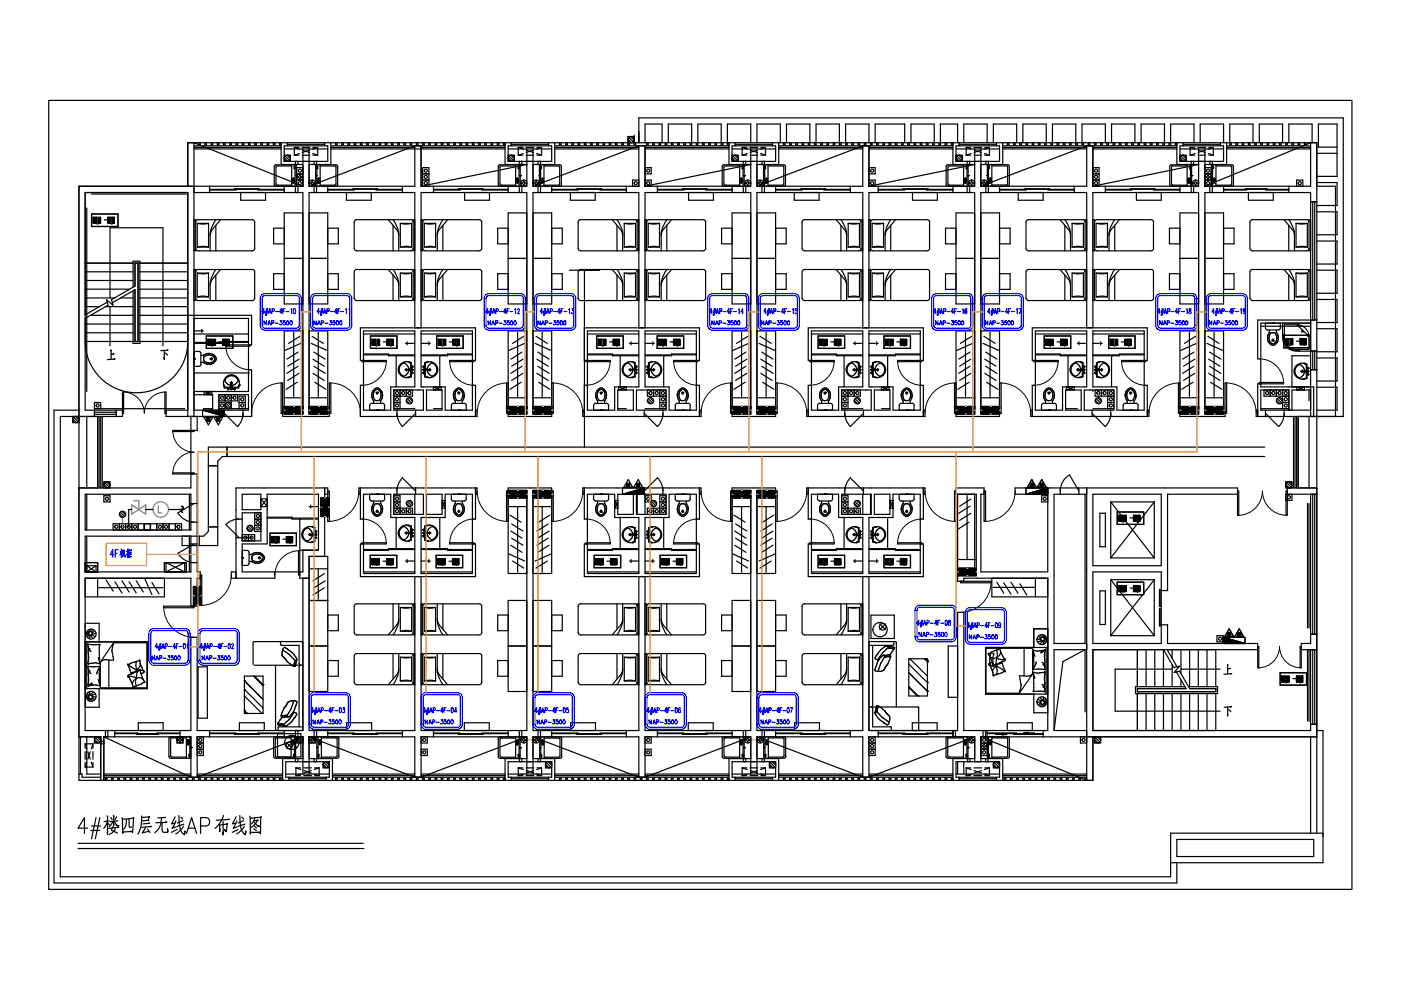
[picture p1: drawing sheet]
<svg xmlns="http://www.w3.org/2000/svg" width="297mm" height="210mm" viewBox="0 0 297 210" stroke-linecap="round" stroke-linejoin="round" font-family="sans-serif">
<g fill="none" stroke="#000" stroke-width=".25">
<path d="M10.3 21.3h276.3v167.3h-276.3zM39.8 39.5v-9.2h239.4v146.3M41.1 30.9h18.5M41.1 31.6h18.5M41.1 31.3h18.5M42.1 30.3v.4h.4v-.4M43.5 30.3v.4h.3v-.4M44.4 39.5v1.3M44.8 30.3v.4h.3v-.4M46.1 30.3v.4h.3v-.4M47.4 30.3v.4h.3v-.4M48.7 30.3v.4h.3v-.4"/>
<path d="M50 30.3v.4h.4v-.4M51.4 30.3v.4h.3v-.4M52.7 30.3v.4h.3v-.4M54 30.3v.4h.3v-.4M55.3 30.3v.4h.3v-.4M56.6 30.3v.4h.4v-.4M58 30.3v.4h.3v-.4M58.1 35.3v3.9l.4 .3M58.1 35.3l.4-.4h4.3v4.6M58.8 39.3h3M59.3 30.3v.4h.3M59.6 30.3v4.6h4.6"/>
<path d="M60.3 30.9h9.2v3.3h-9.2zM60.3 31.6h9.2M60.3 39.5v1.3M60.3 32.9h1.3v1.3M60.3 33.5l.7 .7M60.5 33.1l.9 .9M60.8 32.9l.8 .7M60.9 30.6h7.9M60.9 30.3v.6M61.8 35.2h-3l-.3 .1v3.7l.3 .2M61.8 34.9v4.6M62 38.1h.2v.4h-.2z"/>
<path d="M62.1 38.5v.1M62.1 37.8a.56 .56 0 0 1 .3 .5 .56 .56 0 0 1-.3 .5l-.2-.5zM62.1 38.1l.1 .5M62.1 38.6h.1M62.1 38h.1M62.2 38.6h.1M62.2 38v.6M62.2 38h.1M62.4 31.3h1M62.4 31.3l1.1 .3M62.4 32.9h1M62.4 31.3v1.6"/>
<path d="M62.5 34.9l.1 .3h-.2v.6h.2l-.1 3.7M62.6 34.2v.7M62.6 39.5v1.3M62.8 37.2h.1M62.9 37.5h.3M63.2 34.2v.7M63.2 39.5v1.3M63.2 37.5l.4 .3M63.5 32.5l-1.1 .4M63.6 36.9v.3M63.6 37.8v.4M63.6 37.2l-.4 .3"/>
<path d="M63.6 37.2l.3 .3M63.9 37.5h.3M63.9 37.5l-.3 .3M64.1 31.3h1.6M64.1 32.9h1.6M64.1 31.8l1.6 .5M64.2 39.5h-47.5v126h215v-9.3M64.2 39.5l-23.1-9.2v58M64.2 31.6v7.9M64.2 35.5h-1.3v1.4h1.3M64.2 38.2h-1.3v1.3M65.5 39.5l22.4-8.6v8.6z"/>
<path d="M65.5 31.6v7.9M65.5 38.8h.4M65.7 31.8l-1.6 .5M65.9 38.8l.3 .4M66.2 38.2v.3M66.2 39.2v.3M66.2 38.5l-.3 .3M66.2 38.5l.3 .3M66.3 32.5l1.1 .4M66.4 31.3h1M66.4 32.9h1M66.5 38.8h.3"/>
<path d="M66.5 38.8l-.3 .4M66.6 34.2v.7M66.6 39.5v1.3M66.9 37.2h.1M67.1 34.2v.7M67.1 39.5v1.3M67.2 34.9v.3h.2v.6h-.2v3.7M67.4 31.3v1.6M67.4 31.3l-1.1 .3M67.5 37.8a.56 .56 0 0 1 .3 .5 .56 .56 0 0 1-.3 .5l-.2-.5zM67.5 38h.1M67.5 38.6h.1"/>
<path d="M67.5 38v.6M67.6 38.1h.1v.4h-.1zM67.6 38.6h.1M67.6 38v.6M67.6 38v.1M67.7 38.5l-.1 .1M67.7 38.5h.1M67.9 35.2h3.1l.2 .1v3.7l-.2 .2M67.9 39.3h3.1M67.9 34.9v4.6M68.8 30.3v.6M69.5 39.5v1.3"/>
<path d="M70.1 30.9h37M70.1 31.6h37M70.1 30.3v4.6h-4.6M70.1 31.3h17.8M71.1 30.3v.4h.4v-.4M71.6 35.3v3.9l-.3 .3M71.6 35.3l-.3-.4h-4.4v4.6M72.5 30.3v.4h.3v-.4M73.8 30.3v.4h.3v-.4M75.1 30.3v.4h.3v-.4M76.4 30.3v.4h.4v-.4M77.7 30.3v.4h.4v-.4"/>
<path d="M79.1 30.3v.4h.3v-.4M80.4 30.3v.4h.3v-.4M81.7 30.3v.4h.3v-.4M83 30.3v.4h.3v-.4M84.3 30.3v.4h.4v-.4M85.3 39.5v1.3M85.6 30.3v.4h.4v-.4M87 30.3v.4h.3v-.4M88.3 30.3v.4h.3v-.4M89.3 30.9v8.6M89.3 31.3h17.8M89.6 39.5v-4h1.3v4"/>
<path d="M89.6 30.3v.4h.3v-.4M89.6 38.2h1.3M89.6 36.9h1.3M90.9 30.3v.4h.3v-.4M91.9 39.5v1.3M92.2 30.3v.4h.4v-.4M93.6 30.3v.4h.3v-.4M94.9 30.3v.4h.3v-.4M96.2 30.3v.4h.3v-.4M97.5 30.3v.4h.4v-.4M98.8 30.3v.4h.4v-.4M100.2 30.3v.4h.3v-.4"/>
<path d="M101.5 30.3v.4h.3v-.4M102.8 30.3v.4h.3v-.4M104.1 30.3v.4h.3v-.4M105.4 30.3v.4h.4v-.4M105.6 35.3v3.9l.4 .3M105.6 35.3l.4-.4h4.3v4.6M106.3 39.3h3M106.7 30.3v.4h.4M107.1 30.3v4.6h4.6l-22.4 4.6M107.7 30.9h9.3v3.3h-9.3zM107.7 31.6h9.3M107.7 39.5v1.3"/>
<path d="M107.7 32.9h1.4v1.3M107.7 33.5l.8 .7M107.9 33.1l1 .9M108.3 32.9l.8 .7M108.4 30.6h7.9M108.4 30.3v.6M109.3 34.9v4.6M109.3 35.2h-3l-.3 .1v3.7l.3 .2M109.5 38.1l.1 .4zM109.6 38.5h.1M109.6 37.8a.56 .56 0 0 1 .3 .5 .56 .56 0 0 1-.3 .5l-.2-.5zM109.6 38.5v.1"/>
<path d="M109.6 38.6h.1M109.6 38h.1M109.6 38l.1 .6M109.6 38v.1M109.7 38.6h-.1M109.7 38v.6M109.7 38h.1M109.7 38.6h.1M109.9 31.3h1M109.9 31.3v1.6M109.9 31.3l1.1 .3M109.9 32.9h1"/>
<path d="M110 34.9v.3M110 35.8v3.7M110.1 35.2h-.2v.6h.2M110.1 34.2v.7M110.1 39.5v1.3M110.3 37.2h.1M110.4 38.8h.3M110.6 34.2v.7M110.6 39.5v1.3M110.7 38.8l.3 .4M111 32.5l-1.1 .4M111 38.2v.3"/>
<path d="M111 39.2v.3M111 38.5l.4 .3M111 38.5l-.3 .3M111.4 38.8h.3M111.4 38.8l-.4 .4M111.5 31.3h1.7M111.5 32.9h1.7M111.6 31.8l1.5 .5M111.7 31.6v7.9h-22.4M113 39.5l22.4-8.6v8.6zM113 31.6v7.9M113 38.8h.3"/>
<path d="M113.1 31.8l-1.5 .5M113.3 38.8l.4 .4M113.7 38.2v.3M113.7 39.2v.3M113.7 38.5l-.4 .3M113.7 38.5l.3 .3M113.8 32.5l1 .4M113.8 31.3h1M113.8 32.9h1M114 38.8h.3M114 38.8l-.3 .4M114.1 34.2v.7"/>
<path d="M114.1 39.5v1.3M114.4 37.2h.1M114.6 34.2v.7M114.6 34.9v.3h.2v.6h-.2v5M114.8 31.3v1.6M114.8 31.3l-1 .3M114.9 37.8a.56 .56 0 0 1 .4 .5 .56 .56 0 0 1-.4 .5l-.1-.5zM114.9 38h.1M114.9 38.6h.1M115 38.6h.1M115 38l-.1 .6M115 38h.1"/>
<path d="M115 38.1h.1v.4h-.1zM115 38v.6M115 38l.1 .1M115.1 38.5l-.1 .1M115.1 38.5h.1M115.3 35.2h3.1l.2 .1 .1 3.7-.3 .2M115.3 39.3h3.1M115.3 34.9v4.6M116.3 30.3v.6M117 39.5v1.3M117.6 30.9h37M117.6 31.6h17.8"/>
<path d="M117.6 30.3v4.6h-4.6M117.6 31.3h17.8M118.6 30.3v.4h.4v-.4M118.7 34.9h-4.3v4.6M118.7 34.9l.3 .4M119 35.3v3.9M119 39.2l-.3 .3M119.9 30.3v.4h.4v-.4M121.3 30.3v.4h.3v-.4M122.6 30.3v.4h.3v-.4M123.9 30.3v.4h.3v-.4M125.2 30.3v.4h.3v-.4"/>
<path d="M126.5 30.3v.4h.4v-.4M127.8 30.3v.4h.4v-.4M129.2 30.3v.4h.3v-.4M130.5 30.3v.4h.3v-.4M131.8 30.3v.4h.3v-.4M132.8 39.5v1.3M133.1 30.3v.4h.4v-.4M133.1 29.5l.8 .8M133.3 29.1l1 1M133.7 28.9l.7 .8M134.5 28.7v2h.3v-.4M134.5 28.9h-1.4v1.4"/>
<path d="M135.4 30.3v-5.3h149.4v63.3h-18.5v-1.3h.4M135.4 38.2h-1.3v1.3M136.8 30.3v-4h3.6v4M136.8 30.9v8.6M136.8 31.6h17.8M136.8 31.3h17.8M136.8 38.2h1.3v1.3M136.8 35.5h1.3v1.4h-1.3M137.1 30.3v.4h.3v-.4M138.4 30.3v.4h.3v-.4M139.4 39.5v1.3M139.7 30.3v.4h.4v-.4"/>
<path d="M141 30.3v.4h.4v-.4M141.7 30.3v-4h4.9v4.4h-.3v-.4M142.4 30.3v.4h.3v-.4M143.7 30.3v.4h.3v-.4M145 30.3v.4h.3v-.4M147.6 30.3v.4h.4v-4.4h4.9v4.4h.3v-.4M148.9 30.3v.4h.4v-.4M150.3 30.3v.4h.3v-.4M151.6 30.3v.4h.3v-.4M153.1 35.3v3.9l.4 .3M153.1 35.3l.4-.4h4.3v4.6M153.8 39.3h3"/>
<path d="M154.6 30.3v4.6h4.6l-22.4 4.6M155.2 30.9h9.2v3.3h-9.2zM155.2 31.6h9.2M155.2 39.5v1.3M155.2 32.9h1.3v1.3M155.2 33.5l.8 .7M155.4 33.1l.9 .9M155.8 32.9l.7 .7M155.9 30.6h7.9M155.9 30.3v.6M156.8 35.2h-3l-.3 .1v3.7l.3 .2M156.8 34.9v4.6"/>
<path d="M157 38.1l.1 .4zM157.1 38.5v.1M157.1 37.8a.56 .56 0 0 1 .3 .5 .56 .56 0 0 1-.3 .5l-.2-.5zM157.1 38.1l.1 .5M157.1 38.6h.1M157.1 38h.1M157.2 38.6h-.1M157.2 38v.6M157.2 38h.1M157.2 38.6h.1M157.4 31.3h.9M157.4 31.3v1.6"/>
<path d="M157.4 31.3l1 .3M157.4 32.9h.9M157.5 34.9v.3h-.1v.6h.1v3.7M157.6 34.2v.7M157.6 39.5v1.3M157.8 37.2h.1M157.9 38.8h.3M158.1 34.2v.7M158.1 39.5v1.3M158.2 38.8l.3 .4M158.4 32.5l-1 .4M158.5 38.2v.3"/>
<path d="M158.5 39.2v.3M158.5 38.5l.3 .3M158.5 38.5l-.3 .3M158.8 38.8h.4M158.8 38.8l-.3 .4M159 31.3h1.7M159 32.9h1.7M159 31.8l1.6 .5M159.2 30.3v-4h-5v4.4h.4M159.2 31.6v7.9h-22.4M160.5 30.3v-4h4.9v4M160.5 31.6v7.9"/>
<path d="M160.5 39.5l22.4-8.6v8.6zM160.5 38.8h.3M160.6 31.8l-1.6 .5M160.8 38.8l.4 .4M161.2 38.2v.3M161.2 39.2v.3M161.2 38.5l-.4 .3M161.2 38.5l.3 .3M161.2 32.5l1.1 .4M161.3 31.3h1M161.3 32.9h1M161.5 38.8h.3"/>
<path d="M161.5 38.8l-.3 .4M161.5 34.2v.7M161.5 39.5v1.3M161.9 37.2h.1M162.1 34.2v.7M162.1 39.5v1.3M162.1 34.9v.3h.2v.6h-.2v3.7M162.3 31.3v1.6M162.3 31.3l-1.1 .3M162.4 37.8a.56 .56 0 0 1 .4 .5 .56 .56 0 0 1-.4 .5l-.1-.5zM162.5 38.6h.1M162.5 38h.1"/>
<path d="M162.5 38v.6M162.5 38.5v.1M162.5 38.1v.4M162.5 38.1h.1M162.5 38.5h.1M162.6 38.6h-.1M162.6 38.1h-.1M162.6 38.5v.1M162.6 38.5h.1M162.6 38.1v.4M162.8 35.2h3.1l.3 .1v3.7l-.3 .2M162.8 39.3h3.1"/>
<path d="M162.8 34.9v4.6M163.8 30.3v.6M164.4 39.5v1.3M165.1 30.9h36.9M165.1 31.6h17.8M165.1 30.3v4.6h-4.6M165.1 31.3h17.8M166.1 30.3v.4h.3v-.4M166.5 35.3v3.9l-.3 .3M166.5 35.3l-.3-.4h-4.3v4.6M166.8 30.3v-4h4.9v4.4h-.3v-.4M167.4 30.3v.4h.3v-.4"/>
<path d="M168.7 30.3v.4h.4v-.4M170.1 30.3v.4h.3v-.4M172.7 30.3v.4h.3v-4.4h5v4.4h.3v-.4M174 30.3v.4h.3v-.4M175.3 30.3v.4h.4v-.4M176.7 30.3v.4h.3v-.4M179.6 30.3v.4h-.3v-4.4h4.9v4M180.3 39.5v1.3M180.6 30.3v.4h.3v-.4M181.9 30.3v.4h.4v-.4M183.2 30.3v.4h.4v-.4M184.2 35.5h1.3v1.4h-1.3"/>
<path d="M184.2 38.2h1.3v1.3M184.2 30.9v8.6M184.2 31.6h17.8M184.2 31.3h17.8M184.6 30.3v.4h.3v-.4M185.5 30.3v-4h6.3v4M185.9 30.3v.4h.3v-.4M186.2 39.5v1.3M187.2 30.3v.4h.3v-.4M188.5 30.3v.4h.3v-.4M189.8 30.3v.4h.4v-.4M191.2 30.3v.4h.3v-.4"/>
<path d="M192.5 30.3v.4h.3v-.4M193.1 30.3v-4h5v4.4h-.3v-.4M193.8 30.3v.4h.3v-.4M195.1 30.3v.4h.4v-.4M196.4 30.3v.4h.4v-.4M199.1 30.3v.4h.3v-4.4h3.6v4M200.4 30.3v.4h.3v-.4M200.6 35.3v3.9M200.6 35.3l.3-.4h4.4v4.6M200.6 39.2l.3 .3M201.2 35.2h3.1M201.2 39.3h3.1"/>
<path d="M201.2 35.2l-.2 .2v3.6l.2 .2M201.7 30.3v.4h.3M202 30.3v4.6h4.7l-22.5 4.6M202 39.5v1.3M202.7 30.9h9.2v3.3h-9.2zM202.7 31.6h9.2M202.7 32.9h1.3v1.3M202.7 33.5l.8 .7M202.9 33.1l.9 .9M203.3 32.9l.7 .7M203.3 30.6h8M203.3 30.3v.6"/>
<path d="M204.3 34.9v4.6M204.3 30.3v-4h5v4M204.5 38.1l.1 .4zM204.6 38.5h.1M204.6 37.8a.56 .56 0 0 1 .3 .5 .56 .56 0 0 1-.3 .5l-.2-.5zM204.6 38.5v.1M204.6 38.6h.1M204.6 38h.1M204.6 38v.6M204.6 38v.1M204.7 38v.6M204.7 38h.1"/>
<path d="M204.7 38.6h.1M204.9 31.3h.9M204.9 31.3l1 .3M204.9 32.9h.9M204.9 31.3v1.6M205 34.9v.3h-.2v.6h.2v3.7M205.1 34.2v.7M205.1 39.5v1.3M205.3 37.2h.1M205.3 38.8h.4M205.6 34.2v.7M205.6 39.5v1.3"/>
<path d="M205.7 38.8l.3 .4M205.9 32.5l-1 .4M206 38.2v.3M206 39.2v.3M206 38.5l.3 .3M206 38.5l-.3 .3M206.3 38.8h.4M206.3 38.8l-.3 .4M206.5 31.3h1.6M206.5 32.9h1.6M206.5 31.8l1.6 .5M206.7 31.6v7.9h-22.5"/>
<path d="M208 39.5l22.4-8.6v8.6zM208 31.6v7.9M208 38.8h.3M208.1 31.8l-1.6 .5M208.3 38.8l.3 .4M208.6 38.2v.3M208.6 39.2v.3M208.6 38.5l-.3 .3M208.6 38.5l.4 .3M208.7 32.5l1.1 .4M208.8 31.3h1M208.8 32.9h1"/>
<path d="M209 38.8h.3M209 38.8l-.4 .4M209 34.2v.7M209 39.5v1.3M209.3 37.2h.1M209.5 34.2v.7M209.5 39.5v1.3M209.6 34.9v.3h.2v.5h-.2v3.8M209.8 31.3l-1.1 .3M209.8 31.3v1.6M209.9 37.8a.56 .56 0 0 1 .3 .5 .56 .56 0 0 1-.3 .5l-.2-.5zM209.9 38.6h.1"/>
<path d="M209.9 38v.6M209.9 38h.1M209.9 38.5l.1 .1M209.9 38.1v.4M210 38.6h.1M210 38l-.1 .1M210 38.1v.4M210 38.1h.1M210 38.5h.1M210 38h.1M210 38v.1M210 38.5v.1"/>
<path d="M210.1 38.5h-.1M210.1 38.1v.4M210.3 34.9v4.6M210.3 35.2h3.1M210.3 39.2h3.1M210.6 30.3v-4h5v4M211.3 30.3v.6M211.9 39.5v1.3M212.6 30.9h36.9M212.6 31.6h17.8M212.6 30.3v4.6h-4.6M212.6 31.3h17.8"/>
<path d="M213.4 35.2l.2 .2v3.6l-.2 .2M213.6 30.3v.4h.3v-.4M213.7 34.9h-4.4v4.6M213.7 34.9l.3 .3v3.9l-.3 .4M214.9 30.3v.4h.3v-.4M216.2 30.3v.4h.4v-.4M216.9 30.3v-4h4.9v4.4h-.3v-.4M217.5 30.3v.4h.4v-.4M218.9 30.3v.4h.3v-.4M220.2 30.3v.4h.3v-.4M222.8 30.3v.4h.3v-4.4h5v4.4h.3v-.4M224.1 30.3v.4h.4v-.4"/>
<path d="M225.4 30.3v.4h.4v-.4M226.8 30.3v.4h.3v-.4M227.8 39.5v1.3M229.7 30.3v.4h-.3v-4.4h5v4M230.7 30.3v.4h.4v-.4M231.7 30.9v8.6M231.7 31.6h17.8M231.7 31.3h17.8M231.7 38.2h1.3M231.7 35.5h1.3v4M231.7 36.9h1.3M232.1 30.3v.4h.3v-.4"/>
<path d="M233.4 30.3v.4h.3v-.4M234.4 39.5v1.3M234.7 30.3v.4h.3v-.4M235.7 30.3v-4h4.9v4M236 30.3v.4h.3v-.4M237.3 30.3v.4h.3v-.4M238.6 30.3v.4h.4v-.4M240 30.3v.4h.3v-.4M241.3 30.3v.4h.3v-.4M241.9 30.3v-4h5v4.4h-.4v-.4M242.6 30.3v.4h.3v-.4M243.9 30.3v.4h.3v-.4"/>
<path d="M245.2 30.3v.4h.4v-.4M247.9 30.3v.4h.3v-4.4h5v4M248 35.3v3.9l.3 .3M248 35.3l.3-.4h4.3v4.6M248.6 39.3h3.1M249.2 30.3v.4h.3M249.5 30.3v4.6h4.6l-22.4 4.6M250.2 30.9h9.2v3.3h-9.2zM250.2 31.6h9.2M250.2 39.5v1.3M250.2 32.9h1.3v1.3M250.2 33.5l.7 .7"/>
<path d="M250.4 33.1l.9 .9M250.7 32.9l.8 .7M250.8 30.6h7.9M250.8 30.3v.6M251.7 34.9v4.6M251.7 35.2h-3.1l-.2 .1v3.7l.2 .2M252 38.5h.1M252 37.8a.56 .56 0 0 1 .3 .5 .56 .56 0 0 1-.3 .5l-.2-.5zM252 38.5v.1M252 38.1v.5M252 38.6h.1M252 38.1v.4"/>
<path d="M252 38h.1M252.1 38v.6M252.1 38h.1M252.1 38.6h.1M252.3 31.3h1M252.3 31.3l1.1 .3M252.3 32.9h1M252.3 31.3v1.6M252.4 34.9v.3h-.2v.6h.2v3.7M252.6 34.2v.7M252.6 39.5v1.3M252.6 37.2h.1"/>
<path d="M252.7 37.2h.1M252.8 38.8h.4M253.1 34.2v.7M253.1 39.5v1.3M253.2 38.8l.3 .4M253.4 32.5l-1.1 .4M253.5 38.2v.3M253.5 39.2v.3M253.5 38.5l.3 .3M253.5 38.5l-.3 .3M253.8 38.8h.3M253.8 38.8l-.3 .4"/>
<path d="M254 31.3h1.6M254 32.9h1.6M254 31.8l1.6 .5M254.1 31.6v7.9h-22.4M254.5 30.3v-4h4.9v4M255.5 39.5l22.4-9.2v9.2zM255.5 31.6v7.9M255.5 38.2h1.3v1.3M255.5 35.5h1.3v1.4h-1.3M255.5 37.5h.3M255.6 31.8l-1.6 .5M255.8 37.5l.3 .3"/>
<path d="M256.1 36.9v.3M256.1 37.8v.4M256.1 37.2l.3 .3M256.1 37.2l-.3 .3M256.2 32.5l1.1 .4M256.3 31.3h1M256.3 32.9h1M256.4 37.5h.4M256.4 37.5l-.3 .3M256.5 34.2v.7M256.5 39.5v1.3M256.9 37.2h.1"/>
<path d="M257 34.2v.7M257 39.5v1.3M257.1 34.9v.3h.2v.6h-.2v3.7M257.3 31.3v1.6M257.3 31.3l-1.1 .3M257.4 37.8a.56 .56 0 0 1 .3 .5 .56 .56 0 0 1-.3 .5l-.2-.5zM257.4 38h.1M257.4 38.6h.1M257.5 38.6h.1M257.5 38l-.1 .6M257.5 38h.1M257.5 38.1l.1 .4z"/>
<path d="M257.5 38v.6M257.5 38l.1 .1M257.6 38.5l-.1 .1M257.6 38.5h.1M257.8 35.2h3.1l.2 .1 .1 3.7-.3 .2M257.8 39.3h3.1M257.8 34.9v4.6M258.7 30.3v.6M259.4 39.5v1.3M260.1 30.9h17.8M260.1 31.6h17.8M260.1 30.3v4.6h-4.6"/>
<path d="M260.1 31.3h17.8M261 30.3v.4h-.3v-4.4h5v4M261.5 35.3v3.9l-.3 .3M261.5 35.3l-.3-.4h-4.3v4.6M262 30.3v.4h.4v-.4M263.4 30.3v.4h.3v-.4M264.7 30.3v.4h.3v-.4M266 30.3v.4h.3v-.4M267 30.3v-4h4.9v4M267.3 30.3v.4h.4v-.4M268.6 30.3v.4h.4v-.4M270 30.3v.4h.3v-.4"/>
<path d="M271.3 30.3v.4h.3v-.4M272.6 30.3v.4h.3v-.4M273.3 30.3v-4h4.9v4M273.3 39.5v1.3M273.9 30.3v.4h.4v-.4M274.9 39.5v-1.3h1.3v1.3M275.2 30.3v.4h.4v-.4M276.6 30.3v.4h.3v-.4M279.2 38.7h4.3v4.9h-4.3M279.2 39.5h3.9v48.8M279.2 32.5h4.3M283.5 31.2h-4v-4.9h4v11.1h-4.3"/>
<path d="M18.1 59.5h10.1M18.1 57.6h10.1M18.1 55.8h10.1M18.4 44.1v38.9M19.4 41.1h20.1M19.4 45.4h5.6v2.6h-5.6zM19.7 46.1l.1 1.3zM19.9 46.7v.7v-1.3v.6M20.1 46.1v1.3l-.1-.5M20.2 46.7h.1M20.3 46.1v1.3M20.4 46.4l-.1-.3v1.3l.1-.3"/>
<path d="M20.4 46.1h.2M20.5 46.1v1.3M20.6 47.5h.1M20.8 47.4v-1.3l.1 1.3M20.8 46.9h.1M20.9 46.7l.1 .7-.1-1.3 .1 .6M21.1 46.7l.1 .7-.1-1.3 .1 .6M21.3 46.7v-.6v1.3M21.3 46.7l.1 .7M22.1 46.6h.8M22.9 46.1v1.3zM23 46.7l.1 .7-.1-1.3 .1 .6"/>
<path d="M23.2 46.1v1.3l-.1-.5M23.2 46.7h.1M23.3 46.1v1.3M23.5 46.4l-.1-.3v1.3l.1-.3M23.6 46.1v1.3M23.6 47.5h.2M23.9 46.1l-.1 1.3M24 46.1v1.3v-1.3M24.1 47.4v-1.3l.1 1.3M29.7 59.5h10.1M29.7 57.6h10.1M29.7 55.8h10.1"/>
<path d="M41.1 40.8h23.1v47h-3.9v-17.6h3.9M41.1 57.1h.4v6.6h-.4M41.1 46.6h.4v6.6h-.4M41.5 57.6l.2-.4 .3-.1h11.5l.2 .1 .3 .4M41.5 47.1l.1-.3 .4-.2h11.7l.3 .5v5.6l-.3 .4-.2 .1h-11.5l-.4-.3-.1-.2M41.8 52.4v-5h2.4v5M41.8 57.9v5.1M41.8 57.9h2.4M41.8 52.4h2.4M41.8 57.9l1.5 .2 .9-.2M41.8 52.4l1-.2 1.4 .2M41.8 47.3l1.5 .2 .9-.2"/>
<path d="M44.2 57.9v5.1M44.4 40.1h15.9M45.1 48.6l-.4 .6-.1 .7M45.8 47.8v5.4M45.8 58.3v5.4M45.8 57.1a6 6 0 0 0-1.2 3v3.6M45.8 46.6a6 6 0 0 0-1.2 2.9v3.7M46.8 57.1l-2 2.4-.2 1M46.8 46.6l-1.8 2M49.7 40.1v-.1h5.3v.1M50 40.1v.2h-5.6M51 40.8v1.7h5.3v-1.7"/>
<path d="M54 57.7v5.5M54.7 40.1v.2h5.6M60.3 48.4h-2.3v3.3h2.3M60.3 58h-2.3v3.4h2.3M60.3 54.8h3.9M64.2 45.1h-3.9v19.3h3.9M65.5 45.1h4v19.3h-4M65.5 54.8h4M69.5 40.1h15.8M69.5 48.4h2.2v3.3h-2.2M69.5 58h2.2v3.4h-2.2M73.4 40.8v1.7h5.3v-1.7"/>
<path d="M74.8 40.1v-.1h5.3v.1M75.1 40.1v.2h-5.6M75.1 57.7v5.5M75.6 57.1h11.5l.3 .1 .2 .4M75.6 46.6h11.5h.3l.2 .5M75.6 57.1l-.4 .3-.1 .2M75.6 46.6h-.2l-.3 .5v5.6l.1 .2 .4 .3M79.7 40.1v.2h5.6M82.3 57.1l2 2.4 .2 1M82.3 46.6l1.8 2M83.3 47.8v5.4M83.3 58.3v5.4"/>
<path d="M83.3 57.1a6 6 0 0 1 1.2 3v3.6M83.3 46.6a6 6 0 0 1 1.2 2.9v3.7M84.1 48.6l.3 .6 .1 .7M84.9 47.4h2.4v5h-2.4zM84.9 57.9h2.4v5.1h-2.4M84.9 57.9v5.1M84.9 57.9l1.4 .2 1-.2M84.9 52.4l.9-.2 1.5 .2M84.9 47.3l1.4 .2 1-.2M87.6 52.7l-.2 .4-.3 .1h-11.5M87.9 57.1h-.3v6.6h.3M87.9 46.6h-.3v6.6h.3"/>
<path d="M89.3 57.1h.3v6.6h-.3M89.3 46.6h.3v6.6h-.3M89.6 52.7l.3 .4 .2 .1M90 47.4h2.4v5h-2.4zM90 57.9v5.1M90 57.9h2.4v5.1h-2.4M90 57.9l1.4 .2 1-.2M90 52.4l.9-.2 1.5 .2M90 47.3l1.4 .2 1-.2M90.1 57.1h11.5l.3 .1 .2 .4M90.1 46.6h11.8l.2 .5v5.6l-.2 .4-.3 .1h-11.5M90.1 57.1l-.2 .1-.3 .4"/>
<path d="M90.1 46.6h-.2l-.3 .5M91.9 40.1h15.8M93.2 48.6l-.4 .6-.1 .7M93.9 47.8v5.4M93.9 58.3v5.4M93.9 57.1a6 6 0 0 0-1.2 3v3.6M93.9 46.6a6 6 0 0 0-1.2 2.9v3.7M94.9 57.1l-1.9 2.4-.3 1M94.9 46.6l-1.7 2M97.2 40.1v-.1h5.3v.1M97.5 40.1v.2h-5.6M98.5 40.8v1.7h5.3v-1.7"/>
<path d="M102.1 57.7v5.5M102.2 40.1v.2h5.5M107.7 54.8h4M107.7 48.4h-2.2v3.3h2.2M107.7 58h-2.2v3.4h2.2M111.7 45.1h-4v19.3h4M113 45.1h4v19.3h-4M113 54.8h4M117 40.1h15.8M117 48.4h2.2v3.3h-2.2M117 58h2.2v3.4h-2.2M120.7 57.3h6.4"/>
<path d="M120.9 40.8v1.7h5.3v-1.7M122.2 40.1v-.1h5.3v.1M122.6 40.1v.2h-5.6M122.6 57.7v5.5M122.6 57.6l.1-.2 .4-.3h11.5l.2 .1 .3 .4M123.9 57.3v37.5M127.2 40.1v.2h5.6M129.8 57.1l1.7 2.1M129.8 46.6l1.7 2M130.8 47.8v5.4M130.8 58.3v5.4M130.8 57.1a6 6 0 0 1 1.2 3v3.6"/>
<path d="M130.8 46.6a6 6 0 0 1 1.2 2.9v3.7M131.5 59.2l.4 .6 .1 .7M131.5 48.6l.4 .6 .1 .7M132.4 52.4v-5h2.3v5M132.4 57.9h2.3M132.4 52.4h2.3M132.4 57.9v5.1M132.4 57.9l1.4 .2 1-.2M132.4 52.4l.9-.2 1.5 .2M132.4 47.3l1.4 .2 1-.2M134.7 57.9v5.1M135.1 47.1l-.3-.5h-.2h-11.5h-.3l-.2 .5v5.6l.2 .4 11.8 .1 .4-.3 .1-.2"/>
<path d="M135.4 46.6h-.3v6.6h.3M135.4 57.1h-.3v6.6h.3M136.8 46.6h.3v6.6h-.3M136.8 57.1h.3v6.6h-.3M137.1 57.6l.3-.4 .2-.1h11.5l.5 .3v.2M137.1 52.7l.1 .2 .4 .3h11.5l.3-.1 .2-.4M137.1 47.1l.1-.3 .4-.2h11.5l.5 .2v.3M137.4 52.4v-5h2.4v5M137.4 57.9h2.4M137.4 52.4h2.4M137.4 57.9v5.1M137.4 57.9l1.5 .2 .9-.2"/>
<path d="M137.4 52.4l1-.2 1.4 .2M137.4 47.3l1.5 .2 .9-.2M139.4 40.1h15.8M139.8 57.9v5.1M140.7 48.6l-.4 .6-.1 .7M141.4 47.8v5.4M141.4 58.3v5.4M141.4 57.1a6 6 0 0 0-1.2 3v3.6M141.4 46.6a6 6 0 0 0-1.2 2.9v3.7M142.4 57.1l-1.9 2.4-.3 1M142.4 46.6l-1.7 2M144.7 40.1v-.1h5.2v.1"/>
<path d="M145 40.1v.2h-5.6M146 40.8v1.7h5.3v-1.7M149.6 47.1v5.6M149.6 57.7v5.5M149.6 40.1v.2h5.6M155.2 54.8h4M155.2 48.4h-2.2v3.3h2.2M155.2 58h-2.2v3.4h2.2M159.2 45.1h-4v19.3h4M160.5 45.1h3.9v19.3h-3.9M160.5 54.8h3.9M164.4 40.1h15.9"/>
<path d="M164.4 48.4h2.3v3.3h-2.3M164.4 58h2.3v3.4h-2.3M168.4 40.8v1.7h5.3v-1.7M169.7 40.1v-.1h5.3v.1M170 40.1v.2h-5.6M170.1 47.1v5.6M170.1 57.7v5.5M170.1 57.6l.2-.4 .3-.1h11.5l.2 .1 .3 .4M170.1 52.7l.2 .4 .3 .1h11.5l.4-.3 .1-.2M170.1 47.1v-.3l.5-.2h11.5h.2l.3 .5M174.7 40.1v.2h5.6M177.3 57.1l1.9 2.4 .3 1"/>
<path d="M177.3 46.6l1.7 2M178.3 47.8v5.4M178.3 58.3v5.4M178.3 57.1a6 6 0 0 1 1.2 3v3.6M178.3 46.6a6 6 0 0 1 1.2 2.9v3.7M179 48.6l.4 .6 .1 .7M179.8 52.4v-5h2.4v5M179.8 57.9h2.4M179.8 52.4h2.4M179.8 57.9v5.1M179.8 57.9l1.5 .2 .9-.2M179.8 52.4l1-.2 1.4 .2"/>
<path d="M179.8 47.3l1.5 .2 .9-.2M182.2 57.9v5.1M182.9 57.1h-.3v6.6h.3M182.9 46.6h-.3v6.6h.3M184.2 46.6h.4v6.6h-.4M184.2 57.1h.4v6.6h-.4M184.6 57.6l.1-.2 .4-.3h11.5l.4 .3 .1 .2M184.6 52.7l.1 .2 .4 .3h11.5l.4-.3 .1-.2M184.6 47.1l.1-.3 .4-.2h11.5l.4 .2 .1 .3M184.9 52.4v-5h2.4v5M184.9 57.9h2.4M184.9 52.4h2.4"/>
<path d="M184.9 57.9v5.1M184.9 57.9l1.5 .2 .9-.2M184.9 52.4l1-.2 1.4 .2M184.9 47.3l1.5 .2 .9-.2M186.2 40.1h15.8M187.3 57.9v5.1M188.2 48.6l-.4 .6-.1 .7M188.8 47.8v5.4M188.8 58.3v5.4M188.9 57.1a6 6 0 0 0-1.2 3v3.6M188.9 46.6a6 6 0 0 0-1.2 2.9v3.7M189.9 57.1l-2 2.4-.2 1"/>
<path d="M189.9 46.6l-1.7 2M191.5 40.1v-.1h5.3v.1M191.8 40.1v.2h-5.6M193.5 40.8v1.7h5.2v-1.7M196.4 40.1v.2h5.6M197.1 47.1v5.6M197.1 57.7v5.5M202.7 54.8h4M202.7 48.4h-2.2v3.3h2.2M202.7 58h-2.2v3.4h2.2M206.7 45.1h-4v19.3h4M208 45.1h3.9v19.3h-3.9"/>
<path d="M208 54.8h3.9M211.9 40.1h15.9M211.9 48.4h2.3v3.3h-2.3M211.9 58h2.3v3.4h-2.3M215.9 40.8v1.7h5.3v-1.7M217.2 40.1v-.1h5.3v.1M217.5 40.1v.2h-5.6M217.5 57.7v5.5M222.2 40.1v.2h5.6M224.8 57.1l1.9 2.4 .3 1M224.8 46.6l1.7 2M225.8 47.8v5.4"/>
<path d="M225.8 58.3v5.4M225.8 57.1a6 6 0 0 1 1.2 3v3.6M225.8 46.6a6 6 0 0 1 1.2 2.9v3.7M226.5 48.6l.4 .6 .1 .7M227.3 47.4h2.4v5h-2.4zM227.3 57.9l1.5 .2 .9-.2M227.3 52.4l1-.2 1.4 .2M227.3 47.3l1.5 .2 .9-.2M229.5 57.1h-11.4l-.5 .3-.1 .2M229.5 46.6h-11.4h-.3l-.3 .5v5.6l.3 .4 11.7 .1M229.5 57.1l.5 .3 .1 .2M229.5 46.6h.3l.3 .5"/>
<path d="M229.7 57.9v5.1M229.7 57.9h-2.4v5.1h2.4M230.1 52.7l-.1 .2-.5 .3M230.4 46.6h-.3v6.6h.3M230.4 57.1h-.3v6.6h.3M231.7 46.6h.4v6.6h-.4M231.7 57.1h.4v6.6h-.4M232.1 52.7v.2l.5 .3h11.5M232.4 47.4h2.4v5h-2.4zM232.4 57.9l1.4 .2 1-.2M232.4 52.4l1-.2 1.4 .2M232.4 47.3l1.4 .2 1-.2"/>
<path d="M234.4 40.1h15.8M234.8 57.9h-2.4v5.1h2.4M234.8 57.9v5.1M235.6 48.6l-.3 .6-.2 .7M236.3 47.8v5.4M236.3 58.3v5.4M236.3 57.1a6 6 0 0 0-1.2 3v3.6M236.3 46.6a6 6 0 0 0-1.2 2.9v3.7M237.3 57.1l-1.9 2.4-.3 1M237.3 46.6l-1.7 2M239.6 40.1v-.1h5.3v.1M239.9 40.1v.2h-5.5"/>
<path d="M240.9 40.8v1.7h5.3v-1.7M244.1 57.1h-11.5l-.5 .3v.2M244.1 46.6h-11.5l-.5 .2v.3M244.1 57.1l.2 .1 .3 .4M244.1 46.6l.4 .2 .1 .3v5.6l-.3 .4-.2 .1M244.6 57.7v5.5M244.6 40.1v.2h5.6M250.2 54.8h3.9M250.2 48.4h-2.3v3.3h2.3M250.2 58h-2.3v3.4h2.3M254.1 45.1h-3.9v19.3h3.9M255.5 45.1h3.9v19.3h-3.9"/>
<path d="M255.5 54.8h3.9M259.4 40.1h13.9M259.4 48.4h2.2v3.3h-2.2M259.4 58h2.2v3.4h-2.2M264 40.1v-.1h4.6v.1M264.3 40.1v.2h-4.9M264.7 40.8v1.7h5.3v-1.7M265 57.7v5.5M265 57.6l.3-.4 .2-.1h11.5l.3 .1 .2 .4M268.4 40.1v.2h4.9M272.2 57.1l2 2.4 .3 1M272.2 46.6l1.8 2"/>
<path d="M273.2 47.8v5.4M273.2 58.3v5.4M273.3 57.1a6 6 0 0 1 1.2 3l-.1 3.6M273.3 46.6a6 6 0 0 1 1.2 2.9l-.1 3.7M274 48.6l.3 .6 .2 .7M274.8 47.4h2.4v5h-2.4zM274.8 57.9h2.4v5.1h-2.4M274.8 57.9v5.1M274.8 57.9l1.4 .2 1-.2M274.8 52.4l1-.2 1.4 .2M274.8 47.3l1.4 .2 1-.2M277.5 47.1l-.2-.5h-.3h-11.5h-.2l-.3 .5v5.6l.3 .4 11.7 .1 .3-.1 .2-.4"/>
<path d="M277.9 46.6h-.4v6.6h.4M277.9 57.1h-.4v6.6h.4M277.9 42.8h1.3M278.3 42.8v25.1M278.7 42.8v25.1M279.2 44.9h4.3v4.9h-4.3M279.2 51.1h4.3v4.9h-4.3M279.2 57.3h4.3v4.9h-4.3M18.1 70.6h10.1M18.1 68.7h10.1M18.1 65h3M18.1 63.2h6.2"/>
<path d="M18.1 61.3h9.4M19.2 66.9h9M22.4 65h5.8M22.7 64.1l-4.6 2.7M23.3 63.2v-14.9h11.2v25M23.3 65v8.3M23.5 74.2v2M23.8 64.2l4.8-2.8v11h.7v-16.6h-.7v4.9l-5 2.8 .4 1.2-1.4-1.1 .3 1.1-4.8 2.8M24 75h.2l-.6 .1M24.2 76.2l.2-.1-1.6 .2M25.6 63.2h2.6M28.2 72.4h-10.1a10.9 10.9 0 0 0 10.8 10.9 10.9 10.9 0 0 0 10.9-10.9h-10.1"/>
<path d="M28.2 60.9v-5.5h1.5v17.4h-1.5v-11.1M29.7 66.9h23.6v6.2h-5.4v.3h5.1v-.3M29.7 70.6h10.1M29.7 68.7h10.1M29.7 65h10.1M29.7 63.2h10.1M29.7 61.3h10.1M34.8 74.4v1.8v-.4M35 74.8l.5 .5M35.4 74.3l.2-.1-1.5 .2M41.1 76.1h.1M41.1 70.2h2"/>
<path d="M41.1 72.6h11.6M41.1 67.5h11.6v15.5h-11.6M41.1 70.8h11.6M41.1 79.1h11.6M41.1 74.5h1.1M41.1 77.7h1.1M41.5 63.2l.1 .3 .4 .2h11.5l.2-.1 .3-.4M41.8 63h2.4M41.8 62.9l1.5-.1 .9 .1M42.2 74.5l.2 .1 .2 .3M42.6 74.9v2.4M42.6 76.8h.4"/>
<path d="M42.6 75.4h.4M42.6 77.2l-.1 .3-.3 .2M42.8 69.8v.7M43.3 75.2l-.3 .2M43.3 75.6l.9-.3 .9 .2a.81 .81 0 0 1 .3 1 .81 .81 0 0 1-.9 .4l-1.2-.3-.1-.5zM43.5 75.1l-.3 .1M43.5 75.1l.9-.2 .9 .4a1.04 1.04 0 0 1 .4 1.1 1.04 1.04 0 0 1-.9 .8h-.9l-.9-.4M43.8 71.2h5.6v2.7h-5.6zM44.1 71.9v1.4zM44.2 72.6l.1 .7-.1-1.4 .1 .7M44.4 71.9v1.4v-.5M44.5 72.6h.1"/>
<path d="M44.6 71.9v1.4M44.7 72.2v-.3v1.4v-.4M44.8 75.9l.2 .2-.2 .2M44.8 71.9h.1M44.9 71.9v1.4M44.9 76l-.4 .1 .4 .1M44.9 76h.1M44.9 73.4h.2M45.1 73.3l.1-1.4v1.4M45.3 72.6l.1 .7-.1-1.4 .1 .7M45.4 72.6l.1 .7-.1-1.4 .1 .7M45.6 73.3v-1.4l.1 1.4"/>
<path d="M46.5 72.5h.7M47.2 71.9v1.4zM47.3 72.6l.1 .7-.1-1.4 .1 .7M47.5 71.9v1.4v-.5M47.6 72.6h.1M47.7 71.9v1.4M47.8 72.2v-.3v1.4v-.4M47.9 71.9h.1M47.9 71.9v1.4M48 73.4h.1M48.2 71.9v1.4M48.3 71.9v1.4l.1-1.4"/>
<path d="M48.5 73.3v-1.4l.1 1.4M52.7 79.1h.1M52.7 78.4h.6v9.9h-18.1v-5.2h-.2v4.5h.2M52.7 72.4h-5.3v.4h-6.3M62.3 70.4v13.9M63.2 74.6l-2.4 1.6M63.2 77.7l-2.4 1.5M63.4 76.2l-2.4 1.5M63.4 79.2l-2.4 1.5M63.6 71.3l-2.4 1.5M63.8 72.8l-3.4 1.5M66 72.8l3.4 1.5"/>
<path d="M66.2 71.3l2.4 1.5M66.4 76.2l2.3 1.5M66.4 79.2l2.3 1.5M66.5 74.6l2.4 1.6M66.5 77.7l2.4 1.5M67.5 70.4v13.9M75.1 63.2l.3 .4 .2 .1M76.8 76.4v.3h5.1v-.3h-5.5v-6.9h24.4v6.9h-5.5v.3h5.2v-.3M77.1 70.2h10.8v11.8h-5.1v5h-5.7zM77.1 75h5.3v.4h5.5M77.1 70.8h10.8M77.1 75.2h10.8"/>
<path d="M78.5 71.2h5.7v2.7h-5.7zM78.9 71.9v1.4zM79 72.6l.1 .7-.1-1.4 .1 .7M79.2 71.9v1.4v-.5M79.3 72.6h.1M79.4 71.9v1.4M79.6 72.2l-.1-.3v1.4l.1-.4M79.6 71.9h.1M79.7 71.9v1.4M79.7 73.4h.2M79.9 73.3l.1-1.4 .1 1.4M79.9 72.8h.1"/>
<path d="M80.1 72.6l.1 .7-.1-1.4 .1 .7M80.2 72.6l.1 .7-.1-1.4 .1 .7M80.4 72.6l.1-.7-.1 1.4M80.5 72.6v.7M81.3 72.5h.7M82 71.9l.1 1.4zM82.1 72.6l.1 .7-.1-1.4 .1 .7M82.3 71.9v1.4v-.5M82.4 72.6h.1M82.5 71.9v1.4M82.6 72.2l-.1-.3v1.4l.1-.4M82.7 71.9v1.4"/>
<path d="M82.8 73.4h.1M83 71.9v1.4M83.1 71.9v1.4l.1-1.4M83.2 73.3v-1.4l.2 1.4M84 75.4h.1M84 75.4v6.6M85.9 78.4h.5M86 72.8h1.9M86.1 78.1v.6M86.3 72.5v.6M86.5 76.8l.5 .1M86.5 78.3l.1 .2"/>
<path d="M86.6 78.5h.9M86.6 76.7h.1M86.6 76.7l.6 .2v1.3M86.6 76.7a1.74 1.74 0 0 0-2.2 1.7 1.74 1.74 0 0 0 2.2 1.7M86.6 78.2a1.17 1.17 0 0 0-1.1-1.2 1.45 1.45 0 0 0-.9 1.5 1.45 1.45 0 0 0 1.1 1.3 1.37 1.37 0 0 0 .9-1.5M86.6 78.2h.1M86.6 78.2v.1M86.7 76.8l.3 .1M87 76.9v1.3M87 78.6v1.2l-.7 .2M87.2 79.1h.5M87.2 77.7h.5"/>
<path d="M87.2 78.6v1.3l-.6 .2M87.2 78.2l.3 .1M87.2 78.2l-.7 .1M87.3 62.9l-1.5-.1-.9 .1M87.4 78.3v.2M87.4 77.5v.4M87.4 78.9v.4M87.5 78.3v.2M87.5 78.3h-1M87.6 63.2l-.2 .4-.3 .1h-11.5M87.9 69.5v-28.7h-22.4v47h4v-17.6h-4M89.3 70.2h10.9v16.8h-5.8v-5h-5.1z"/>
<path d="M89.3 72.8h1.9M89.3 69.5v-28.7h22.4v47h-4M89.3 70.8h10.9M89.3 75.2h10.9M89.6 77.7h.4M89.6 63.2l.1 .3 .4 .2M89.7 78.3v.2M89.7 78.5l.3 .1M89.7 78.3h1M89.8 77.5v.4M89.8 78.9v.4M89.9 78.3v.2"/>
<path d="M90 62.9l1.4-.1 1 .1M90 78.2h.1M90 78.2l-.3 .1M90 78.6v1.3l.6 .2M90 78.2l.7 .1M90.1 79.1h-.5M90.2 76.9v1.3M90.2 78.6v1.2l.7 .2M90.6 76.8l-.4 .1M90.6 78.2v.1M90.6 78.2a1.17 1.17 0 0 1 1.2-1.2 1.45 1.45 0 0 1 .8 1.5 1.45 1.45 0 0 1-1.1 1.3 1.34 1.34 0 0 1-.9-1.5M90.6 78.2h.1"/>
<path d="M90.6 76.7h.1M90.6 76.7l-.6 .2v1.3M90.6 76.7a1.74 1.74 0 0 1 2.2 1.7 1.74 1.74 0 0 1-2.2 1.7M90.7 78.3v.2M90.7 78.5l-.7 .1M90.7 78.5h-1M90.7 76.8l-.5 .1M90.9 72.5v.6M91.1 78.1v.6M91.4 78.4h-.6M92.6 71.2h5.6v2.7h-5.6zM92.9 71.9v1.4z"/>
<path d="M93 72.6l.1 .7-.1-1.4 .1 .7M93.2 75.4h.1M93.2 75.4v6.6M93.3 71.9l-.1 1.4v-.5M93.3 72.6h.1M93.4 71.9v1.4M93.6 72.2l-.1-.3v1.4l.1-.4M93.6 71.9h.1M93.7 71.9v1.4M93.8 73.4h.1M93.9 73.3l.1-1.4 .1 1.4M94 72.8h.1"/>
<path d="M94.1 72.6v.7M94.2 72.6l-.1-.7v1.4M94.3 72.6v.7v-1.4v.7M94.4 72.6l.1-.7-.1 1.4M94.5 72.6v.7M95.3 72.5h.7M96.1 71.9v1.4zM96.2 72.6v.7v-1.4v.7M96.4 71.9v1.4l-.1-.5M96.4 72.6h.1M96.5 71.9v1.4M96.6 72.2v-.3v1.4v-.4"/>
<path d="M96.7 71.9h.1M96.7 71.9v1.4M96.8 73.4h.1M97.1 71.9l-.1 1.4M97.1 71.9l.1 1.4v-1.4M97.3 73.3v-1.4v1.4l.1-1.4v1.4M100.2 75h-5.3v.4h-5.6M102.1 63.2l-.2 .4-.3 .1h-11.5M109.7 70.4v13.9M110.7 74.6l-2.4 1.6M110.7 77.7l-2.4 1.5M110.9 76.2l-2.4 1.5"/>
<path d="M110.9 79.2l-2.4 1.5M111.1 71.3l-2.4 1.5M111.3 72.8l-3.4 1.5M111.7 70.2h-4v18.1h9.3v-18.1h-4M113.5 72.8l3.3 1.5M113.6 71.3l2.4 1.5M113.8 76.2l2.4 1.5M113.8 79.2l2.4 1.5M114 74.6l2.4 1.6M114 77.7l2.4 1.5M115 70.4v13.9M122.6 63.2l.1 .3 .4 .2h11.5l.2-.1 .3-.4"/>
<path d="M124.2 76.4v.3h5.2v-.3h-5.5v-6.9h24.4v6.9h-5.5v.3h5.2v-.3M124.5 70.2h10.9v11.8h-5.1v5h-5.8zM124.5 70.8h10.9M124.5 75h5.3v.4h5.6M124.5 75.2h10.9M126.5 71.2h5.6v2.7h-5.6zM126.9 71.9v1.4zM127 72.6l.1 .7-.1-1.4 .1 .7M127.2 71.9v1.4v-.5M127.3 72.6h.1M127.4 71.9v1.4M127.6 72.2l-.1-.3v1.4l.1-.4"/>
<path d="M127.6 71.9h.1M127.6 71.9v1.4M127.7 73.4h.2M127.9 73.3l.1-1.4v1.4M127.9 72.8h.1M128.1 72.6v.7M128.1 72.6v-.7v1.4M128.2 72.6l.1 .7-.1-1.4 .1 .7M128.4 72.6l.1-.7-.1 1.4M128.4 72.6l.1 .7M129.2 72.5h.8M130 71.9v1.4z"/>
<path d="M130.1 72.6l.1 .7-.1-1.4 .1 .7M130.3 71.9v1.4v-.5M130.4 72.6h.1M130.5 71.9v1.4M130.6 72.2l-.1-.3v1.4l.1-.4M130.6 71.9h.1M130.7 71.9v1.4M130.8 73.4h.1M131 71.9l-.1 1.4M131.1 71.9v1.4l.1-1.4M131.2 73.3v-1.4l.1 1.4M131.5 75.4h.1"/>
<path d="M131.5 75.4v6.6M132.4 63h2.3M132.6 77.3a.69 .69 0 0 1 .7-.3 .69 .69 0 0 1 .5 .5l.2 .2a1.37 1.37 0 0 1-1.1 2 1.49 1.49 0 0 1-.3-2.4zM133.3 78.4h.6M133.5 72.8h1.9M133.6 78.1v.6M133.8 72.5v.6M133.8 80h.1M134 76.8l.5 .1M134 78.5l.7 .1M134 78.3v.2M134 78.5h1"/>
<path d="M134.1 76.7h.1M134.1 76.7l.6 .2v1.3M134.1 76.7a1.74 1.74 0 0 0-2.2 1.7 1.74 1.74 0 0 0 2.2 1.7M134.1 78.2h.1M134.2 76.8l.3 .1M134.5 76.9v1.3M134.5 78.6v1.2l-.6 .2M134.7 77.7h.4M134.7 79.1h.4M134.7 78.2h.1M134.7 78.6v1.3l-.6 .2M134.7 78.2l-.7 .1"/>
<path d="M134.7 78.2l.3 .1M134.8 62.9l-1.5-.1-.9 .1M134.8 78.3v.2M134.9 77.5v.4M134.9 78.9v.4M135 78.3v.2M135 78.5l-.3 .1M135 78.3h-1M135.4 69.5v-28.7h-22.4v47h4M136.8 70.2h10.8v16.8h-5.7v-5h-5.1zM136.8 69.5v-28.7h22.4v47h-4M136.8 72.8h1.9"/>
<path d="M136.8 70.8h10.8M136.8 75.2h10.8M137.1 77.7h.4M137.1 63.2l.1 .3 .4 .2h11.5l.3-.1 .2-.4M137.2 78.3v.2M137.2 78.5l.3 .1M137.2 78.3h1M137.3 77.5v.4M137.3 78.9v.4M137.4 78.3v.2M137.4 63h2.4M137.4 62.9l1.5-.1 .9 .1"/>
<path d="M137.5 78.2h.1M137.5 78.2l-.3 .1M137.5 78.6v1.3l.6 .2M137.5 78.2l.7 .1M137.5 79.1h-.4M137.7 76.9v1.3M137.7 78.6v1.2l.6 .2M138 76.8l-.3 .1M138.1 78.2v.1M138.1 78.2a1.17 1.17 0 0 1 1.2-1.2 1.45 1.45 0 0 1 .8 1.5 1.45 1.45 0 0 1-1.1 1.3 1.43 1.43 0 0 1-.9-1.3M138.1 78.2h.1M138.1 76.7h.1"/>
<path d="M138.1 76.7l-.6 .2v1.3M138.1 76.7a1.74 1.74 0 0 1 2.2 1.7 1.74 1.74 0 0 1-2.2 1.7M138.1 78.3v.2M138.2 78.5l-.7 .1M138.2 78.3v.2M138.2 78.5h-1M138.2 76.8l-.5 .1M138.3 80h.1M138.4 72.5v.6M138.6 78.1v.6M138.9 78.4h-.6M139.3 71.2h5.6v2.7h-5.6z"/>
<path d="M139.7 71.9v1.4zM139.8 72.6l.1 .7-.1-1.4 .1 .7M140 71.9v1.4v-.5M140.1 72.6h.1M140.2 71.9v1.4M140.4 72.2l-.1-.3v1.4l.1-.4M140.4 71.9h.1M140.4 71.9v1.4M140.5 73.4h.2M140.7 73.3l.1-1.4v1.4M140.7 75.4h.1M140.7 75.4v6.6"/>
<path d="M140.7 72.8h.1M140.9 72.6v.7v-1.4v.7M141 72.6l.1 .7-.1-1.4 .1 .7M141.2 72.6l.1-.7-.1 1.4M141.2 72.6l.1 .7M142 72.5h.8M142.8 71.9l.1 1.4zM142.9 72.6l.1 .7-.1-1.4 .1 .7M143.1 71.9v1.4v-.5M143.2 72.6h.1M143.3 71.9v1.4M143.4 72.2l-.1-.3v1.4l.1-.4"/>
<path d="M143.4 71.9h.2M143.5 71.9v1.4M143.6 73.4h.1M143.8 71.9l-.1 1.4M143.9 71.9v1.4l.1-1.4M144 73.3v-1.4l.1 1.4M147.6 75h-5.2v.4h-5.6M157.2 70.4v13.9M158.2 74.6l-2.4 1.6M158.2 77.7l-2.4 1.5M158.3 76.2l-2.3 1.5M158.3 79.2l-2.3 1.5"/>
<path d="M158.5 71.3l-2.4 1.5M158.7 72.8l-3.3 1.5M159.2 70.2h-4v18.1h9.2v-18.1h-3.9M160.9 72.8l3.4 1.5M161.1 71.3l2.4 1.5M161.3 76.2l2.4 1.5M161.3 79.2l2.4 1.5M161.5 74.6l2.4 1.6M161.5 77.7l2.4 1.5M162.4 70.4v13.9M170.1 63.2l.2 .4 .3 .1h11.5l.2-.1 .3-.4M171.7 76.4v.3h5.1v-.3h-5.4v-6.9h24.4v6.9h-5.5v.3h5.2v-.3"/>
<path d="M172 70.2h10.9v11.8h-5.1v5h-5.8zM172 70.8h10.9M172 75h5.3v.4h5.6M172 75.2h10.9M173.5 71.2h5.6v2.7h-5.6zM173.8 71.9v1.4zM173.9 72.6l.1 .7-.1-1.4 .1 .7M174.2 71.9l-.1 1.4v-.5M174.2 72.6h.1M174.3 71.9v1.4M174.5 72.2l-.1-.3v1.4l.1-.4M174.6 71.9v1.4"/>
<path d="M174.6 73.4h.2M174.8 73.3l.1-1.4 .1 1.4M174.9 72.8h.1M175 72.6l.1 .7-.1-1.4 .1 .7M175.2 72.6v.7v-1.4v.7M175.3 73.3v-1.4l.1 1.4M176.2 72.5h.7M176.9 71.9l.1 1.4zM177 72.6l.1 .7-.1-1.4 .1 .7M177.2 71.9v1.4v-.5M177.3 72.6h.1M177.4 71.9v1.4"/>
<path d="M177.5 72.2v-.3v1.4v-.4M177.6 71.9h.1M177.6 71.9v1.4M177.7 73.4h.1M177.9 71.9v1.4M178 71.9l.1 1.4v-1.4M178.2 73.3v-1.4l.1 1.4M179 75.4h.1M179 75.4v6.6M179.8 63h2.4M180.8 78.4h.6M180.9 72.8h2"/>
<path d="M181.1 78.1v.6M181.3 72.5v.6M181.5 76.8l.5 .1M181.5 78.5l.7 .1M181.5 78.3v.2M181.5 78.5h.9M181.6 76.7h.1M181.6 78.3v.2M181.6 76.7a1.74 1.74 0 0 0-2.2 1.7 1.74 1.74 0 0 0 2.2 1.7M181.6 76.7l.6 .2v1.3M181.6 78.2a1.17 1.17 0 0 0-1.2-1.2 1.45 1.45 0 0 0-.8 1.5 1.45 1.45 0 0 0 1.1 1.3 1.43 1.43 0 0 0 .9-1.3M181.6 78.2h.1"/>
<path d="M181.6 78.2v.1M181.6 76.8l.4 .1M182 78.6v1.2l-.7 .2M182 76.9v1.3M182.1 77.7h.5M182.1 79.1h.5M182.2 78.2h.1M182.2 78.6v1.3l-.6 .2M182.2 78.2l-.7 .1M182.2 78.2l.2 .1M182.2 62.9l-1.4-.1-1 .1M182.3 78.3v.2"/>
<path d="M182.4 77.5v.4M182.4 78.9v.4M182.4 78.3v.2M182.4 78.5l-.2 .1M182.4 78.3h-.9M182.9 69.5v-28.7h-22.4v47h3.9M184.2 70.2h10.9v16.8h-5.8v-5h-5.1zM184.2 69.5v-28.7h22.5v47h-4M184.2 72.8h2M184.2 70.8h10.9M184.2 75.2h10.9M184.6 77.7h.4"/>
<path d="M184.6 63.2l.1 .3 .4 .2h11.5l.4-.2 .1-.3M184.7 78.3v.2M184.7 78.3h1M184.8 77.5v.4M184.8 78.9v.4M184.8 78.3v.2M184.9 63h2.4M184.9 62.9l1.5-.1 .9 .1M185 78.2l-.3 .1M185 78.6v1.3l.6 .2M185 78.2l.7 .1M185 79.1h-.4"/>
<path d="M185.1 76.9v1.3M185.1 78.6v1.2l.7 .2M185.5 76.8l-.4 .1M185.6 78.2h.1M185.6 76.7h.1M185.6 76.7l-.6 .2v1.3M185.6 76.7a1.74 1.74 0 0 1 2.2 1.7 1.74 1.74 0 0 1-2.2 1.7M185.7 78.5h-1M185.7 78.3v.2M185.7 76.8l-.6 .1M185.8 80h.1M185.9 72.5v.6"/>
<path d="M186.1 78.1v.6M186.1 77.3a.67 .67 0 0 1 .7-.3 .67 .67 0 0 1 .5 .5 1.43 1.43 0 0 1-.8 2.3 1.48 1.48 0 0 1-.4-2.5zM186.3 78.4h-.5M187.4 71.2h5.6v2.7h-5.6zM187.8 71.9v1.4zM187.9 72.6l.1 .7-.1-1.4 .1 .7M188.1 71.9v1.4l-.1-.5M188.2 72.6h.1M188.2 75.4h.1M188.2 75.4v6.6M188.3 71.9v1.4M188.4 72.2v-.3v1.4v-.4"/>
<path d="M188.5 71.9h.1M188.5 71.9v1.4M188.6 73.4h.2M188.8 73.3v-1.4l.1 1.4M188.8 72.8h.1M189 72.6v.7v-1.4v.7M189.1 72.6l.1 .7-.1-1.4 .1 .7M189.3 72.6l.1-.7-.1 1.4M189.3 72.6l.1 .7M190.1 72.5h.8M190.9 71.9v1.4zM191 72.6l.1 .7-.1-1.4 .1 .7"/>
<path d="M191.2 71.9v1.4v-.5M191.3 72.6h.1M191.3 71.9v1.4M191.5 72.2l-.1-.3v1.4l.1-.4M191.6 71.9v1.4M191.7 73.4h.1M191.9 71.9l-.1 1.4M192 71.9v1.4l.1-1.4M192.1 73.3v-1.4l.1 1.4M195.1 75h-5.3v.4h-5.6M204.7 70.4v13.9M205.7 74.6l-2.4 1.6"/>
<path d="M205.7 77.7l-2.4 1.5M205.8 76.2l-2.3 1.5M205.8 79.2l-2.3 1.5M206 71.3l-2.4 1.5M206.2 72.8l-3.4 1.5M206.7 70.2h-4v18.1h9.2v-18.1h-3.9M208.4 72.8l3.4 1.5M208.6 71.3l2.4 1.5M208.8 76.2l2.4 1.5M208.8 79.2l2.4 1.5M209 74.6l2.4 1.6M209 77.7l2.4 1.5"/>
<path d="M209.9 70.4v13.9M217.5 63.2l.1 .3 .5 .2h11.4M219.2 76.4v.3h5.1v-.3h-5.4v-6.9h24.3v6.9h-5.4v.3h5.1v-.3M219.5 70.2h10.9v11.8h-5.1v5h-5.8zM219.5 70.8h10.9M219.5 75h5.3v.4h5.6M219.5 75.2h10.9M221.4 71.2h5.6v2.7h-5.6zM221.7 71.9l.1 1.4zM221.9 72.6v.7v-1.4v.7M222.1 71.9v1.4l-.1-.5M222.1 72.6h.1"/>
<path d="M222.2 71.9v1.4M222.4 72.2l-.1-.3v1.4l.1-.4M222.4 71.9h.1M222.5 71.9v1.4M222.6 73.4h.1M222.8 73.3v-1.4l.1 1.4M222.8 72.8h.1M222.9 72.6l.1 .7-.1-1.4 .1 .7M223.1 72.6l.1 .7-.1-1.4 .1 .7M223.2 72.6l.1-.7-.1 1.4M223.3 72.6l.1 .7M224.1 72.5h.8"/>
<path d="M224.9 71.9v1.4zM225 72.6v.7v-1.4v.7M225.2 71.9v1.4l-.1-.5M225.2 72.6h.1M225.3 71.9v1.4M225.5 72.2l-.1-.3v1.4l.1-.4M225.6 71.9v1.4M225.6 73.4h.2M225.9 71.9l-.1 1.4M225.9 71.9l.1 1.4v-1.4M226.1 73.3v-1.4l.1 1.4M226.4 75.4h.1"/>
<path d="M226.4 75.4v6.6M228.3 78.4h.6M228.4 72.8h2M228.6 78.1v.6M228.7 72.5v.6M229 76.8l.5 .1M229 78.5l.6 .1M229 78.5h.9M229 78.3v.2M229 76.7h.1M229 76.7l.6 .2v1.3M229.1 76.7a1.74 1.74 0 0 0-2.2 1.7 1.74 1.74 0 0 0 2.2 1.7"/>
<path d="M229.1 78.2a1.17 1.17 0 0 0-1.2-1.2 1.45 1.45 0 0 0-.8 1.5 1.45 1.45 0 0 0 1.1 1.3 1.43 1.43 0 0 0 .9-1.3M229.1 78.2h.1M229.1 78.2v.1M229.1 76.8l.4 .1M229.5 78.6v1.2l-.7 .2M229.5 76.9v1.3M229.6 77.7h.5M229.6 79.1h.5M229.6 78.2l.3 .1M229.6 78.6v1.3l-.5 .2M229.6 78.2l-.6 .1M229.7 62.9l-1.4-.1-1 .1"/>
<path d="M229.8 78.3v.2M229.8 77.5v.4M229.8 78.9v.4M229.9 78.5l-.3 .1M229.9 78.3v.2M229.9 78.3h-.9M230.1 63.2l-.1 .3-.5 .2M230.4 69.5v-28.7h-22.4v47h3.9M231.7 70.2h10.9v16.8h-5.8v-5h-5.1zM231.7 72.8h2M231.7 69.5v-28.7h22.4v47h-3.9M231.7 70.8h10.9"/>
<path d="M231.7 75.2h10.9M232 77.7h.5M232.1 63.2v.3l.5 .2h11.5M232.2 78.3v.2M232.2 78.3h.9M232.3 77.5v.4M232.3 78.9v.4M232.3 78.3v.2M232.4 62.9l1.4-.1 1 .1M232.5 78.2l-.3 .1M232.5 78.6v1.3l.5 .2M232.5 78.2l.6 .1"/>
<path d="M232.5 79.1h-.5M232.6 78.6v1.2l.7 .2M232.6 76.9v1.3M233 76.8l-.4 .1M233 78.2h.1M233 76.7h.1M233 76.7l-.5 .2v1.3M233.1 76.7a1.74 1.74 0 0 1 2.1 1.7 1.74 1.74 0 0 1-2.1 1.7M233.1 78.5h-.9M233.1 78.3v.2M233.2 76.8l-.6 .1M233.4 72.5v.6"/>
<path d="M233.5 78.1v.6M233.6 77.3a.67 .67 0 0 1 .6-.3 .67 .67 0 0 1 .6 .5 1.43 1.43 0 0 1-.8 2.3 1.48 1.48 0 0 1-.4-2.5zM233.8 78.4h-.6M235.1 71.2h5.5v2.7h-5.5zM235.4 71.9v1.4zM235.5 72.6l.1 .7-.1-1.4 .1 .7M235.7 75.4h.1M235.7 75.4v6.6M235.8 71.9l-.1 1.4v-.5M235.8 72.6h.1M235.9 71.9v1.4M236.1 72.2l-.1-.3v1.4l.1-.4"/>
<path d="M236.1 71.9h.1M236.2 71.9v1.4M236.2 73.4h.2M236.4 73.3l.1-1.4v1.4M236.4 72.8h.1M236.6 72.6v.7M236.6 72.6v-.7v1.4M236.7 72.6l.1 .7-.1-1.4 .1 .7M236.9 72.6l.1-.7-.1 1.4M237 72.6v.7M237.7 72.5h.8M238.5 71.9v1.4z"/>
<path d="M238.6 72.6l.1 .7-.1-1.4 .1 .7M238.8 71.9v1.4v-.5M238.9 72.6h.1M239 71.9v1.4M239.1 72.2v-.3v1.4v-.4M239.2 71.9h.1M239.2 71.9v1.4M239.3 73.4h.1M239.5 71.9l-.1 1.4M239.6 71.9v1.4l.1-1.4M239.7 73.3v-1.4l.1 1.4M242.6 75h-5.3v.4h-5.6"/>
<path d="M244.6 63.2l-.3 .4-.2 .1M252.2 70.4v13.9M253.1 74.6l-2.4 1.6M253.1 77.7l-2.4 1.5M253.3 76.2l-2.4 1.5M253.3 79.2l-2.4 1.5M253.5 71.3l-2.4 1.5M253.7 72.8l-3.4 1.5M254.1 70.2h-3.9v18.1h9.5v-7.1h.4v6.4h-.4M255.5 70.2h3.9v17.6h-3.9v-47h22.4v47.5M255.9 72.8l3.4 1.5M256.1 71.3l2.4 1.5"/>
<path d="M256.3 76.2l2.4 1.5M256.3 79.2l2.4 1.5M256.5 74.6l2.3 1.6M256.5 77.7l2.3 1.5M257.4 70.4v13.9M265 63.2l.1 .3 .4 .2h11.5l.3-.1 .2-.4M267.3 69.2h10.6M268.3 68.5v1l.2 .4 2.5 .1M268.8 72.2l.3 .5a1.04 1.04 0 0 0 1.1 .4 1.04 1.04 0 0 0 .8-.9M269.2 70v.4l-.4 1v.8M269.4 70.7l.5-.2 .5 .2 .3 .9-.2 .8a.81 .81 0 0 1-1 .4 .81 .81 0 0 1-.4-1zM269.7 72.2l.2 .1 .2-.1"/>
<path d="M269.7 72.3l.2-.4 .1 .4M269.9 68.5h.1M270 72.3h.1M270.6 70l.1 .6M270.7 70.6l.3 1.2M271 71.8v.4M271.5 68.5v1M271.5 69.5l-.2 .4-.3 .1M271.9 68.5v3.1M271.9 70.9h.4M271.9 71.6a2.88 2.88 0 0 0 2.9 2.8M272.1 70.9a2.89 2.89 0 0 0 3.4 3.4"/>
<path d="M272.2 71.1h5.6v2.6h-5.6zM272.3 71.6a2.51 2.51 0 0 0 2.5 2.5M272.5 71.8l.1 1.3zM272.6 72.4l.1 .7-.1-1.3 .1 .6M272.9 71.8l-.1 1.3v-.4M272.9 72.4h.1M273 71.8v1.3M273.2 72.1l-.1-.3v1.3l.1-.3M273.2 71.8h.1M273.3 71.8v1.3M273.4 73.2h.1M273.5 73.1l.1-1.3 .1 1.3"/>
<path d="M273.6 72.7h.1M273.7 72.4l.1 .7-.1-1.3 .1 .6M273.9 72.4v.7v-1.3v.6M274 72.4l.1-.6-.1 1.3M274.1 72.4v.7M274.8 74.5h3.1M274.9 72.3h.8M275 68.9h-2.7v2.7M275 68.9a2.51 2.51 0 0 1 2.5 2.5M275.4 68.9v.3l1.8 1.8h.3M275.5 74.1v.4M275.7 71.8v1.3z"/>
<path d="M275.8 72.4v.7v-1.3v.6M275.8 78.7h.6M276 71.8l-.1 1.3v-.4M276 72.4h.1M276.1 78.5v.5M276.1 71.8v1.3M276.1 69.9l-.1 .4h.4M276.2 72.1v-.3v1.3v-.3M276.3 70.1l-.3 .3M276.4 71.8l-.1 1.3M276.4 73.2h.1M276.4 77.1l.6 .2"/>
<path d="M276.5 78.8l.6 .1M276.5 78.8l.9 .1M276.5 78.6v.2M276.5 77h.1M276.5 77a1.74 1.74 0 0 0-2.1 1.7 1.74 1.74 0 0 0 2.1 1.7l.6-.2v-1.3M276.5 77l.6 .2v1.4M276.6 78.6a1.29 1.29 0 0 0-1.2-1.2 1.45 1.45 0 0 0-.9 1.4 1.45 1.45 0 0 0 1.1 1.3 1.43 1.43 0 0 0 .9-1.3M276.6 77.1l.4 .2M276.7 71.8l-.1 1.3M276.7 71.8l.1 1.3v-1.3M276.9 73.1v-1.3l.1 1.3M277 77.3v1.3"/>
<path d="M277 78.9v1.3l-.7 .1M277.1 78.1h.5M277.1 79.4h.5M277.1 78.6h.1M277.1 78.6h-.6M277.1 78.6h.3M277.2 62.9l-1.4-.1-1 .1M277.3 78.6v.3M277.3 77.9v.4M277.3 79.2v.4M277.4 78.6v.3M277.4 78.9h-.3"/>
<path d="M277.4 78.6h-.9M277.5 71.4v2.7h-2.7M277.9 68.5h-10.6v13.5h11.2v6.3M277.9 75.4h-4v6.6M277.9 78.4h1.3M277.9 74.4h1.3M278.3 74.4v4M278.7 74.4v4M279.2 63.5h4.3v4.9h-4.3M279.2 69.7h4.3v4.9h-4.3M279.2 75.9h4.3v4.9h-4.3M279.2 67.9h-12.5v8.2h.6"/>
<path d="M15.4 88.3v1.3h1.3M15.4 88.9l.8 .7M15.6 88.5l1 .9M16 88.3l.7 .7M16.7 87h-5.2v100.2h238v-4.3M18.4 88.3v15.2M20 87v1.3M20 87.9h4.7M20 87.4h4.7M20.7 88.3v15.2M21 88.3v15.2M21.4 86.6v-1.3h-1.4v1.3h19.2"/>
<path d="M21.4 88.3v15.2M21.7 88.3v15.2M24.7 87v1.3M26 87.6h.2v-4.5h-.2v5.2h-13.2v97.6h235.4v-9.3h32.3M26 87h-7.9v-46.2h21.7v47.5M35.2 87h4.6M40.5 88.3v15.2h-23.8M41.1 83.7h4v3.3h-4M41.8 88.3v3h-5.2v.2h4.5v-.2M42.9 87h4.7v1.3h-4.7zM42.9 87l4.7 1.3M43.1 86.6h2"/>
<path d="M43.2 88.5h1.9l-.9 1.6zM43.3 83l1.6 .7v-.7l-1.6 .7zM43.9 88.7h.6v.6h-.6zM44 88.7l-.1 .1M44.1 88.7l-.2 .2M44.2 98.8h2M44.3 88.7l-.4 .4M44.4 88.7l-.5 .5M44.5 89.3h-.1M44.5 89.1l-.2 .2M44.5 89l-.3 .3M44.5 88.9l-.5 .4"/>
<path d="M44.5 88.7l-.6 .6M45.4 88.5h1.8l-.9 1.6zM46 88.7h.6v.6h-.6zM46.1 88.7l-.1 .1M46.2 88.7l-.2 .2M46.4 88.7l-.4 .4M46.4 83.7h6.3v3.3h-6.3zM46.4 86.6h6.3M46.4 85.3h2.6v1.3M46.5 88.7l-.5 .5M46.6 89.3h.1M46.6 89.1l-.2 .2"/>
<path d="M46.6 89l-.3 .3M46.6 88.9l-.4 .4M46.6 88.7l-.6 .6M47.5 81.4l.1 .7h1.3M47.6 87v1.3M47.7 83.7v1.3M47.7 85.3v1.3M47.7 85.9l.8 .7M47.9 85.5l1 .9M48.1 94.8v2M48.2 82.5h.4M48.3 85.3l.7 .8"/>
<path d="M48.4 82.2v.5M48.8 81.2h.5M48.9 82.3v.2M48.9 82.5h.3M48.9 82.4h.3M48.9 81.6v.7M48.9 81.6v.9M48.9 81.6h.2M49 80.9v.6M49 83.7v1.3M49.1 81.7a1.3 1.3 0 0 1-1.4-1.2 1.44 1.44 0 0 1 1.5-.8 1.44 1.44 0 0 1 1.3 1.1 1.48 1.48 0 0 1-1.3 .9M49.1 81.6l.1 .7"/>
<path d="M49.1 81.6l.1 .9M49.2 82.1h1.3M49.2 82.3v.2M49.5 82.5h.4M49.7 82.2v.5M50.4 83.7v1.3h-4M50.6 81.7l-.1 .4M50.7 81.6l-.2 .5M50.7 85.3h1.3M50.7 86.6v-2.6h1.3v2.6M50.8 81.7h.1M50.8 81.7l-.2 .6h-1.4"/>
<path d="M50.8 81.7a1.74 1.74 0 0 0-1.7-2.2 1.74 1.74 0 0 0-1.7 2.2l.2 .6h1.3M51.5 87v1.3M51.5 87.6l-.3 1.5-.8 1.3-2.8-2.8M59.9 87.6h-.3v-6.4h.3v7.1h9.9v-7.1h.3v6.4h-.3M59.9 87h4.3M60.3 84.3h3.9M60.3 86.4l1.3 1.4M60.3 86.7l1 1.1M60.3 87l.7 .8M60.3 87.3l.4 .5M60.3 87.6l.2 .2M60.6 86.2l1.5 1.6"/>
<path d="M60.8 86.2l1.6 1.6M61.1 86.2l1.6 1.6M61.4 86.2l1.6 1.6M61.7 86.2l1.6 1.6M62 86.2l1.5 1.6M62.2 86.2h.1M62.2 86.2l1.6 1.6M62.5 86.2l1.6 1.6M62.8 86.2l1.4 1.4M63 81l-2.4 1.5M63.1 86.2l1.1 1.1M63.4 86.2l.8 .9"/>
<path d="M63.6 86.2l.6 .6M63.9 86.2l.3 .3M64.2 86.2h-3.9l1.6 1.6M65.5 87h4.3M65.5 86.2h4M65.5 84.3h4M65.5 86.4l1.4 1.4M65.5 86.7l1.1 1.1M65.5 87l.8 .8M65.5 87.3l.5 .5M65.5 87.6l.2 .2M65.6 86.2l1.5 1.6"/>
<path d="M65.8 86.2l1.6 1.6M66.1 86.2l1.6 1.6M66.4 86.2l1.6 1.6M66.7 86.2l1.6 1.6M66.7 81l2.4 1.5M67 86.2l1.5 1.6M67.2 86.2l1.6 1.6M67.5 86.2h.1M67.5 86.2l1.6 1.6M67.8 86.2l1.6 1.6M68.1 86.2l1.4 1.4M68.3 86.2l1.2 1.1"/>
<path d="M68.6 86.2l.9 .9M68.9 86.2l.6 .6M69.2 86.2l.3 .3M69.5 86.2h.1M77.1 81.7h-.7v6.6h24.7v-1.3h-.3M78.4 86v1M78.8 83.7l.3-.9a1.04 1.04 0 0 1 1.2-.4 1.04 1.04 0 0 1 .8 .9v.4M78.8 85.5h2.3M78.8 83.7h.1M78.8 85.5l-.2 .1-.2 .3M78.8 83.7l.1 .7 .3 .7M79.2 85.1v.4"/>
<path d="M79.5 82.8a.79 .79 0 0 1 .9-.1 .79 .79 0 0 1 .4 .8v.5l-.3 .8-.5 .1h-.5l-.4-1.1 .1-.6zM79.7 83.3l.2-.2 .3 .2M79.8 83.2l.2 .4 .1-.4M80 87h.1M80.1 83.2h.1M80.7 85.1v.4M81.1 83.7l-.1 .7-.3 .7M81.1 85.5l.2 .1 .3 .3M81.5 86v1M83.5 82.7h6.3v4.3h-6.3zM83.5 86.6h4.4M83.5 85.3h1.3"/>
<path d="M84.2 87v1.3M84.2 87.6l.3 1.5 .8 1.3 2.8-2.8M84.8 82.7v3.9M86.1 82.7v1.3M86.1 84.9l.8 .7M86.3 84.5l1 .9M86.7 84.3l.8 .8M87.5 82.7v1.3h-4M88.1 87v1.3M90.4 82.7h3.3v4.3h-3.3zM91.9 86.6h1.8M91.9 82v.7l1.7-.7v.7z"/>
<path d="M95.7 86v1M96.1 83.7l.4-.9a1.04 1.04 0 0 1 1.1-.4 1.04 1.04 0 0 1 .8 .9v.4M96.1 85.5h2.3M96.1 83.7l.1 .7 .4 .7M96.1 85.5l-.3 .2-.1 .2M96.5 85.1v.4M96.9 82.8a.79 .79 0 0 1 .8-.1 .79 .79 0 0 1 .4 .8v.5l-.3 .8-.4 .1h-.5l-.4-1.1 .1-.6zM97.1 83.3l.2-.2 .2 .2M97.2 83.2l.1 .4 .1-.4M97.2 83.2h.1M97.3 87h.1M98 85.1v.4"/>
<path d="M98.2 84.6l-.2 .5M98.4 83.7l-.1 .9M98.4 83.7h.1M98.4 85.5l.3 .1 .2 .3M98.8 86v1M100.2 81.7h.6v6.6M107.7 87h4M107.7 81.2h-.3v6.4h.3M107.7 84.3h4M107.7 86.4l1.4 1.4M107.7 86.7l1.1 1.1M107.7 87l.8 .8"/>
<path d="M107.7 87.3l.5 .5M107.7 87.6l.2 .2M108 86.2l1.6 1.6M108.3 86.2l1.6 1.6M108.6 86.2l1.6 1.6M108.9 86.2l1.6 1.6M109.2 86.2l1.5 1.6M109.4 86.2l1.6 1.6M109.7 86.2h.1M109.7 86.2l1.6 1.6M110 86.2l1.6 1.6M110.3 86.2l1.4 1.4"/>
<path d="M110.5 81l-2.4 1.5M110.6 86.2l1.1 1.1M110.8 86.2l.9 .9M111.1 86.2l.6 .6M111.4 86.2l.3 .3M111.7 86.2h.1M111.7 86.2h-4l1.6 1.6M113 87h4M113 84.3h4M113 87.6l.2 .2M113 86.4l1.3 1.4M113 86.7l1.1 1.1"/>
<path d="M113 87l.8 .8M113 87.3l.5 .5M113.3 86.2l1.6 1.6M113.6 86.2l1.6 1.6M113.9 86.2l1.6 1.6M114.2 86.2l1.5 1.6M114.2 81l2.4 1.5M114.4 86.2l1.6 1.6M114.7 86.2l1.6 1.6M115 86.2h.1M115 86.2l1.6 1.6M115.3 86.2l1.6 1.6"/>
<path d="M115.5 86.2l1.5 1.4M115.8 86.2l1.2 1.1M116.1 86.2l.9 .9M116.4 86.2l.6 .6M116.7 86.2l.3 .3M116.9 86.2h-3.9l1.6 1.6M117 81.2h.3v6.4h-.3M123.9 87h-.3v1.3h25v-1.3h-.3M124.5 81.7h-.6v6.6M125.9 86v1M126.3 83.7l.3-.9a1.04 1.04 0 0 1 1.2-.4 1.04 1.04 0 0 1 .7 .9l.1 .4M126.3 85.5h2.3"/>
<path d="M126.3 83.7l.3 1.2M126.3 85.5l-.4 .2v.2M126.6 84.9l.1 .2M126.7 85.1v.4M127.2 83.3l.2-.2 .2 .2M127.3 83.2v.3l.3-.1M127.4 87h.1M127.6 83.2h.1M127.6 83.2v.2M128.2 85.1v.4M128.2 84.2l.1-.6-.2-.6a.81 .81 0 0 0-1-.3 .81 .81 0 0 0-.5 1l.1 .5 .3 .7h.9l.3-.7M128.6 83.7l-.1 .7-.3 .7"/>
<path d="M128.6 83.7h.1M128.6 85.5l.2 .1 .2 .3M129 86v1M131 82.7h3.3v4.3h-3.3zM131 86.6h1.8M131.1 82v.7l1.7-.7v.7zM134.9 82.7h6.3v4.3h-6.3zM136.6 87v1.3M136.8 86.6h4.4M137.2 82.7v1.3h4M137.2 84.9l.8 .7M137.4 84.5l1 .9"/>
<path d="M137.8 84.3l.8 .8M138.6 82.7v1.3M139.9 85.3h1.3M139.9 82.7v3.9M140.5 87v1.3M140.6 87.6l-.3 1.5-.9 1.3-2.8-2.8M143.2 86v1M143.6 85.5h2.3M143.6 83.7h.1M143.6 85.5l-.4 .2v.2M143.6 83.7l.1 .7 .3 .7M143.7 83.3l-.1 .4"/>
<path d="M143.7 83.3l.2-.5a1.04 1.04 0 0 1 1.2-.4 1.04 1.04 0 0 1 .7 .9l.1 .4M144 85.1v.4M144.6 83.3l.1-.2 .3 .2M144.6 83.2l.1 .3 .2-.1M144.6 83.2h.1M144.7 87h.1M144.9 83.2v.2M145.5 85.1v.4M145.5 84.2l-.2 .5M145.5 84.2l.1-.6-.2-.6a.81 .81 0 0 0-1-.3 .81 .81 0 0 0-.5 1l.4 1.1 .5 .1 .5-.2M145.9 83.7l-.1 .7-.3 .7M145.9 83.7h.1"/>
<path d="M145.9 85.5l.2 .1 .2 .3M146.3 86v1M147.6 81.7h.7v6.6M155.2 87h4M155.2 86.2h4M155.2 81.2h-.3v6.4h.3M155.2 84.3h4M155.2 86.4l1.3 1.4M155.2 86.7l1.1 1.1M155.2 87l.8 .8M155.2 87.3l.5 .5M155.2 87.6l.2 .2"/>
<path d="M155.2 86.2l1.6 1.6M155.5 86.2l1.6 1.6M155.8 86.2l1.6 1.6M156.1 86.2l1.6 1.6M156.4 86.2l1.5 1.6M156.6 86.2l1.6 1.6M156.9 86.2l1.6 1.6M157.2 86.2h.1M157.2 86.2l1.6 1.6M157.5 86.2l1.6 1.6M157.8 86.2l1.4 1.4M158 81l-2.4 1.5"/>
<path d="M158 86.2l1.2 1.1M158.3 86.2l.9 .9M158.6 86.2l.6 .6M158.9 86.2l.3 .3M159.2 86.2h.1M160.5 87h3.9M160.5 84.3h3.9M160.5 86.4l1.3 1.4M160.5 86.7l1 1.1M160.5 87l.7 .8M160.5 87.3l.5 .5M160.5 87.6l.2 .2"/>
<path d="M160.8 86.2l1.6 1.6M161.1 86.2l1.6 1.6M161.4 86.2l1.5 1.6M161.6 86.2l1.6 1.6M161.7 81l2.4 1.5M161.9 86.2l1.6 1.6M162.2 86.2l1.6 1.6M162.5 86.2h.1M162.5 86.2l1.6 1.6M162.8 86.2l1.5 1.6M163 86.2l1.4 1.4M163.3 86.2l1.1 1.1"/>
<path d="M163.6 86.2l.8 .9M163.9 86.2l.5 .6M164.1 86.2l.3 .3M164.4 86.2h.1M164.4 86.2h-3.9l1.6 1.6M164.4 81.2h.4v6.4h-.4M171.4 87h-.4v1.3h25.1v-1.3h-.3M172 81.7h-.6v6.6M173.3 86v1M173.8 85.5h2.3M173.8 83.7l.1 .7 .3 .7M173.8 85.5l-.4 .2-.1 .2"/>
<path d="M174.2 85.1v.4M174.3 84.7l-.2-.8 .2-.9a.81 .81 0 0 1 1-.3 .81 .81 0 0 1 .5 1l-.3 1M174.4 84.7l.5 .2 .6-.2M174.7 83.3l.2-.2 .2 .2M174.8 83.2v.2M174.8 83.4l.1 .2 .1-.2M174.9 87h.1M175 83.2h.1M175 83.2v.2M175.6 85.1v.4M175.9 84.6l-.2 .5M176 83.3l.1 .4"/>
<path d="M176 83.3l-.2-.5a1.04 1.04 0 0 0-1.2-.4 1.04 1.04 0 0 0-.8 .9v.4M176.1 83.7l-.2 .9M176.1 83.7h.1M176.1 85.5l.2 .1 .2 .3M176.5 86v1M178.5 82.7h6.2v4.3h-6.2zM178.5 86.6h4.4M178.5 85.3h1.3M179.1 87v1.3M179.1 87.6l.3 1.5 .9 1.3 2.8-2.8M179.8 82.7v3.9M181.1 82.7v1.3"/>
<path d="M181.1 84.9l.8 .7M181.3 84.5l.9 .9M181.7 84.3l.7 .8M182.4 82.7v1.3h-3.9M183.1 87v1.3M185.4 82.7h3.3v4.3h-3.3zM186.9 86.6h1.8M186.9 82l1.6 .7v-.7l-1.6 .7zM190.6 86v1M191.1 83.7l.3-.9a1.04 1.04 0 0 1 1.2-.4 1.04 1.04 0 0 1 .7 .9l.1 .4M191.1 85.5h2.3M191.1 83.7h.1"/>
<path d="M191.1 85.5l-.4 .2v.2M191.1 83.7l.2 .9M191.3 84.6l.2 .5M191.5 84.2l-.1-.6 .2-.6a.81 .81 0 0 1 1-.3 .81 .81 0 0 1 .5 1l-.1 .5-.3 .7h-.9l-.3-.7M191.5 85.1v.4M192 83.3l.2-.2 .3 .2M192.1 83.2h.1M192.1 83.2v.2M192.2 87h.1M192.4 83.2l-.1 .3-.2-.1M193 85.1v.4M193.4 83.7l-.1 .7-.3 .7"/>
<path d="M193.4 85.5l.2 .1 .2 .3M193.8 86v1M195.1 81.7h.7v6.6M202.7 87h4M202.7 81.2h-.3v6.4h.3M202.7 84.3h4M202.7 87l.8 .8M202.7 86.4l1.3 1.4M202.7 86.7l1.1 1.1M202.7 87.3l.5 .5M202.7 87.6l.2 .2M203 86.2l1.6 1.6"/>
<path d="M203.3 86.2l1.6 1.6M203.6 86.2l1.5 1.6M203.8 86.2l1.6 1.6M204.1 86.2l1.6 1.6M204.4 86.2l1.6 1.6M204.7 86.2h.1M204.7 86.2l1.5 1.6M205 86.2l1.5 1.6M205.2 86.2l1.5 1.4M205.5 81l-2.4 1.5M205.5 86.2l1.2 1.1M205.8 86.2l.9 .9"/>
<path d="M206.1 86.2l.6 .6M206.4 86.2l.3 .3M206.6 86.2h-3.9l1.6 1.6M208 87h3.9M208 86.2h3.9M208 84.3h3.9M208 87.6l.2 .2M208 86.4l1.3 1.4M208 86.7l1 1.1M208 87l.7 .8M208 87.3l.4 .5M208 86.2l1.6 1.6"/>
<path d="M208.3 86.2l1.5 1.6M208.6 86.2l1.5 1.6M208.8 86.2l1.6 1.6M209.1 86.2l1.6 1.6M209.2 81l2.4 1.5M209.4 86.2l1.6 1.6M209.7 86.2l1.6 1.6M210 86.2h.1M210 86.2l1.5 1.6M210.2 86.2l1.6 1.6M210.5 86.2l1.4 1.4M210.8 86.2l1.1 1.1"/>
<path d="M211.1 86.2l.8 .9M211.3 86.2l.6 .6M211.6 86.2l.3 .3M211.9 86.2h.1M211.9 81.2h.4v6.4h-.4M218.9 87h-.4v1.3h25.1v-1.3h-.4M219.5 81.7h-.6v6.6M220.8 86v1M221.2 85.5h2.3M221.3 83.7h.1M221.3 85.5l-.3 .1-.2 .3M221.3 83.7l.1 .9"/>
<path d="M221.3 83.3l-.1 .4M221.3 83.3l.3-.5a1.04 1.04 0 0 1 1.1-.4 1.04 1.04 0 0 1 .8 .9v.4M221.4 84.6l.3 .5M221.6 84.2v-.6l.2-.6a.81 .81 0 0 1 1-.3 .81 .81 0 0 1 .4 1v.5l-.4 .7h-.8l-.4-.7M221.7 85.1v.4M222.2 83.3l.2-.2 .2 .2M222.2 83.2l.2 .4 .1-.4M222.4 87h.1M222.5 83.2h.1M223.1 85.1v.4M223.6 83.7l-.1 .7-.4 .7M223.6 85.5l.2 .1 .2 .3"/>
<path d="M224 86v1M225.9 82.7h3.3v4.3h-3.3zM225.9 86.6h2.5M226.1 82v.7l1.7-.7v.7zM229.9 82.7h6.3v4.3h-6.3zM231.5 87v1.3M231.7 82.7v.3M231.7 86.6h4.5M232.2 82.7v1.3h4M232.2 84.9l.8 .7M232.4 84.5l.9 .9M232.8 84.3l.7 .8"/>
<path d="M233.5 82.7v1.3M234.8 85.3h1.4M234.8 82.7v3.9M235.5 87v1.3M235.5 87.6l-.3 1.5-.8 1.3-2.9-2.8M238.1 86v1M238.5 83.7l.4-.9a1.04 1.04 0 0 1 1.1-.4 1.04 1.04 0 0 1 .8 .9l.1 .4M238.5 85.5h2.4M238.6 83.7h.1M238.6 85.5l-.3 .1-.2 .3M238.6 83.7l.3 1.2M238.9 84.9l.1 .2"/>
<path d="M239 85.1v.4M239.3 82.8a.79 .79 0 0 1 .8-.1 .79 .79 0 0 1 .4 .8v.5l-.2 .8-.5 .1h-.5l-.4-1.1 .1-.6zM239.5 83.3l.2-.2 .3 .2M239.6 83.2l.1 .4 .1-.4M239.6 83.2h.1M239.7 87h.1M240.4 85.1v.4M240.6 84.9l-.2 .2M240.9 83.7l-.3 1.2M240.9 83.7h.1M240.9 85.5l.3 .2 .1 .2M241.3 86v1"/>
<path d="M242.6 81.7h.6v6.6M250.2 87h3.9M250.2 81.2h-.3v6.4h.3M250.2 84.3h3.9M250.2 86.4l1.3 1.4M250.2 86.7l1 1.1M250.2 87l.7 .8M250.2 87.3l.5 .5M250.2 87.6l.2 .2M250.5 86.2l1.6 1.6M250.8 86.2l1.5 1.6M251 86.2l1.6 1.6"/>
<path d="M251.3 86.2l1.6 1.6M251.6 86.2l1.6 1.6M251.9 86.2l1.5 1.6M252.2 86.2h.1M252.2 86.2l1.5 1.6M252.4 86.2l1.6 1.6M252.7 86.2l1.4 1.4M252.9 81l-2.4 1.5M253 86.2l1.1 1.1M253.3 86.2l.8 .9M253.6 86.2l.5 .6M253.8 86.2l.3 .3"/>
<path d="M254.1 86.2h.1M254.1 86.2h-3.9l1.6 1.6M255.5 87h4.2M255.5 84.3h3.9M255.5 86.4l1.3 1.4M255.5 86.7l1 1.1M255.5 87l.7 .8M255.5 87.3l.4 .5M255.5 87.6l.2 .2M255.8 86.2l1.5 1.6M256 86.2l1.6 1.6M256.3 86.2l1.6 1.6"/>
<path d="M256.6 86.2l1.6 1.6M256.6 81l2.4 1.5M256.9 86.2l1.5 1.6M257.2 86.2l1.5 1.6M257.4 86.2h.1M257.4 86.2l1.6 1.6M257.7 86.2l1.6 1.6M258 86.2l1.4 1.4M258.3 86.2l1.1 1.1M258.6 86.2l.8 .9M258.8 86.2l.6 .6M259.1 86.2l.3 .3"/>
<path d="M259.4 86.2h.1M259.4 86.2h-3.9l1.5 1.6M267 81.4v-.3h5.1v.3h-5.4v6.9M267.3 86.6h6M268 82.7v1.3h5.3M268.2 94.8h-224v17.9l-1 1h-25.1v7.6h22.4v-7.6M268.2 96.8h-221.1l-.9 1v17.9h-7.6v-2M268.3 87v1.3M269.3 82.7v1.3M270.6 82.7v1.3M270.6 84.9l.8 .7M270.8 84.5l.9 .9"/>
<path d="M271.2 84.3l.7 .8M271.9 82.7v3.9M271.9 85.3h1.4M272.3 87v1.3M272.3 87.6l-.3 1.5-.9 1.3-2.8-2.8M273.3 87v-4.3h-6v4.3h10.6M274.3 88.3v15.2M274.6 88.3v15.2M274.9 82v.7l1.7-.7v.7zM274.9 88.3v15.2M275.2 88.3v15.2M277.5 82.7v2.3"/>
<path d="M277.5 88.3v15.2M277.9 82.7h-4v4.3M279.2 82.1h4.3v4.9h-4.3M18.1 119.3h2.6v2M18.1 104.8h22.4v7.6h-22.4zM18.4 104.8v7.6M18.4 113.7v7.6l2-1.4M18.4 119.9h2v1.4zM22 105.1h1.3v1.3h-1.3zM22 103.5v-1.4h1.3v1.4M22 102.7l.8 .8M22.2 102.3l.9 1"/>
<path d="M22.6 102.1l.7 .8M24 112.4v-1.3h14.5v1.3M25.3 111.1v1.3M25.3 109l.8 .7M25.5 108.6l.9 .9M25.9 108.4l.7 .7M26.6 111.1v1.3M27.9 108h-.6v3.7M27.9 111.1v1.3M29.3 111.1v1.3M30.6 111.1v1.3M30.9 108h1.5"/>
<path d="M31.9 111.1v1.3M33.2 111.1v1.3M34.5 111.1v1.3M35.2 119.3v2l4-2v2zM35.7 108h2.8M35.9 111.1v1.3M37.2 111.1v1.3M40.2 104.8v7.6M40.2 113.7v7.6M40.5 115.3h1.3M40.5 106.8h1.3M40.5 110.7h1.3"/>
<path d="M40.5 119.3h1.3M41.1 115.3l-3.4 2a4 4 0 0 0 3.4 2M41.1 106.8l-3.4 1.9a4 4 0 0 0 3.4 2M41.1 100.5v-.2h-4.5v.2h5.2v20.8h.7v7M42.2 113.7v2M44.2 111.7h2M50 110.1h1.4M50 114h1.4M50.7 110l-1.5 .3-1.3 .9 2.8 2.8M51.4 118.3h.1M51.4 116.7h1l.4 .2v2.6M51.4 104.8h3.9v3.3h-3.9z"/>
<path d="M51.4 108.7h3.9v6h-3.9zM51.4 113.4h2.6v1.3M52 114h1.3M52.4 111.9l.7 .8M52.6 111.6l.9 .9M52.7 113.4v1.3M52.8 119h.4M52.8 117.6h.4M52.8 119.4l-.2 .4-1.2 .1M52.9 111.4l.8 .7M53.2 117.6l.8-.4 .6-.1 .9 .4a1.04 1.04 0 0 1 .5 1.1 1.04 1.04 0 0 1-1 .8l-.3 .1M53.2 119l.8 .4h.7"/>
<path d="M53.5 117.8l1-.4 .8 .2a.81 .81 0 0 1 .3 1.1 .81 .81 0 0 1-.9 .4h-.6l-.6-.3-.1-.5zM54 110.1h1.3M54 108.7v4h1.3M54 111.4h1.3M54.9 118.4h.2M54.9 118.1l.2 .1M54.9 118.1l-.1 .2 .1 .1M55 118.1l.2 .1-.2 .3M55.1 118.4h.1M55.3 105.8h1.3l-1.3 1.6h1.3zM56.6 109.7h5.3v.4h5.6M56.6 109.8h10.9"/>
<path d="M57.3 113h5.5v2.7h-5.5zM57.6 113.7v1.4zM57.7 114.4l.1 .7-.1-1.4 .1 .7M58 113.7l-.1 1.4v-.5M58 114.4h.1M58.1 113.7v1.4M58.3 114.1l-.1-.4v1.4l.1-.3M58.3 113.7h.1M58.4 113.7v1.4M58.4 115.2h.2M58.6 115.1l.1-1.4v1.4M58.6 114.6h.1"/>
<path d="M58.8 114.4v.7v-1.4v.7M58.9 114.4l.1 .7-.1-1.4 .1 .7M59.1 114.4l.1-.7-.1 1.4M59.2 114.4v.7M59.9 114.3h.8M60.7 113.7v1.4zM60.8 114.4l.1 .7-.1-1.4 .1 .7M61 113.7v1.4v-.5M61.1 114.4h.1M61.2 113.7v1.4M61.3 114.1v-.4v1.4v-.3M61.3 113.7h.1"/>
<path d="M61.4 113.7v1.4M61.5 115.2h.1M61.7 113.7l-.1 1.4M61.8 113.7v1.4l.1-1.4M61.9 115.1v-1.4l.1 1.4M63.6 110.1h.1M63.6 110.1v6.5h3.9v-11.8h-10.9v10.5h-5.2v6h12.8v-4.7M65.4 113.3l.6 .1M65.5 107.4h2M65.7 113.1v.5M65.9 107.1v.7M66.1 111.7l.5 .2"/>
<path d="M66.1 113.5h.7M66.1 113.5h.9M66.1 113.3v.2M66.2 111.6h.1M66.2 113.3v.2M66.2 111.6a1.74 1.74 0 0 0-2.2 1.7 1.74 1.74 0 0 0 2.2 1.7l.6-.2v-1.3M66.2 111.6l.6 .2v1.4M66.2 113.2a1.29 1.29 0 0 0-1.2-1.2 1.45 1.45 0 0 0-.8 1.4 1.45 1.45 0 0 0 1.1 1.3 1.43 1.43 0 0 0 .9-1.2M66.2 111.8l.4 .1M66.6 111.9v1.3M66.6 113.5v1.3l-.7 .1M66.7 112.7h.5"/>
<path d="M66.7 114h.5M66.8 113.2h.1M66.8 113.2l-.7 .1M66.8 113.2h.2M66.9 113.2v.3M67 112.5v.4M67 113.8v.4M67 113.2v.3M67 113.5h-.2M67 113.2l-.9 .1M68.1 105.6h1.5v3.9h-1.5zM68.2 105.6l-.1 .2"/>
<path d="M68.5 105.6l-.4 .4M68.8 105.6l-.7 .7M68.8 104.8h.7M68.8 103.5v14.5M69.1 105.6l-1 1M69.4 105.6l-1.3 1.3M69.5 104.1h.3v6.4h-.3v-7h-19.5v19.1M69.6 107.5h.1M69.6 107l-1.5 1.6M69.6 106.7l-1.5 1.6M69.6 106.4l-1.5 1.6M69.6 106.1l-1.5 1.6"/>
<path d="M69.6 105.9l-1.5 1.5M69.6 105.6l-1.5 1.6M69.6 107.3l-1.5 1.5M69.6 107.5l-1.5 1.6M69.6 107.8l-1.5 1.6M69.6 108.1l-1.4 1.4M69.6 108.4l-1.1 1.1M69.6 108.7l-.8 .8M69.6 108.9l-.6 .6M69.6 109.2l-.3 .3M69.6 109.5h.1M76.4 103.5v6.6h.7"/>
<path d="M76.4 104.8h-.3v-1.3h25v1.3h-.3M76.8 115.3v-.2h5.1v.2h-5.5v7h24.4v-7h-5.5v-.2h5.2v.2M77.1 116.5h10.8M77.1 104.8h5.7v4.9h5.1v11.9h-10.8zM78.4 104.8v1l.2 .4h2.5M78.5 117.7h5.6v2.7h-5.6zM78.8 118.4l.1 1.4zM79 119.1v.7v-1.4v.7M79.1 106.9l-.3 1.2 .3 .8a1.04 1.04 0 0 0 1.2 .5 1.04 1.04 0 0 0 .8-1v-.3M79.2 118.4v1.4l-.1-.5M79.2 106.2l-.1 .7M79.2 119.1h.1"/>
<path d="M79.4 118.4v1.4M79.4 106.9l.6-.1 .5 .1 .3 1-.2 .8a.81 .81 0 0 1-1 .3 .81 .81 0 0 1-.5-.9zM79.5 118.7l-.1-.3v1.4l.1-.4M79.5 118.4h.2M79.6 118.4v1.4M79.7 119.9h.1M79.7 108.4l.3 .2 .2-.2M79.8 108.3v.3M79.8 108.3l.2-.1 .1 .1M79.9 119.8v-1.4l.1 1.4M79.9 119.3h.1M80 104.8h.1"/>
<path d="M80 119.1l.1 .7-.1-1.4 .1 .7M80.1 108.6h.1M80.1 108.3v.3M80.2 119.1l.1 .7-.1-1.4 .1 .7M80.3 119.1l.1-.7-.1 1.4M80.4 119.1l.1 .7M80.7 106.2l.1 .7M80.8 106.9l.3 1.2M81.2 119h.8M81.5 104.8v1M81.6 105.8l-.3 .4h-.2M82 118.4v1.4z"/>
<path d="M82.1 119.1v.7v-1.4v.7M82.3 118.4v1.4l-.1-.5M82.3 119.1h.1M82.4 118.4v1.4M82.6 118.7l-.1-.3v1.4l.1-.4M82.7 118.4v1.4M82.7 119.9h.2M83 118.4l-.1 1.4M83.1 118.4v1.4v-1.4M83.2 119.8v-1.4l.1 1.4M83.5 104.8h6.3v4.3h-6.3zM83.5 106.4h1.3"/>
<path d="M83.5 107.8h4v1.3M83.5 105.1h1.3v4M84 116.3h.1M84 109.7v6.6M84.2 103.5v1.3M84.2 104.1l.3-1.5 .8-1.3 2.8 2.8M85.9 113h.5M86 118.9h1.9M86.1 112.8v.5M86.1 107.8v1.3M86.1 106.7l.8 .7M86.3 118.6v.7"/>
<path d="M86.3 111.4l.7 .2v1.3M86.3 106.3l1 .9M86.5 113.1l.7 .1M86.5 113.1l1 .1M86.6 112.9l-.1 .2M86.6 114.7h.1M86.6 113.1a1.39 1.39 0 0 0-1-1.5 1.44 1.44 0 0 0-1 1.5 1.44 1.44 0 0 0 1.2 1.3l.6-.6 .2-.6M86.6 113.1v.1M86.6 113.2h.1M86.7 106.1l.8 .8M87 113.2v1.3M87 114.5l-.5 .2"/>
<path d="M87 114.5l-.3 .1M87.2 112.4h.5M87.2 113.7h.5M87.2 112.9v-1.4l-.6-.1a1.74 1.74 0 0 0-2.2 1.6 1.74 1.74 0 0 0 2.2 1.7M87.2 112.9h-.6M87.2 113.2v1.3l-.6 .2M87.2 112.9h.3M87.4 112.9v.2M87.4 112.2v.4M87.4 113.5v.4M87.5 113.2h-.3M87.5 112.9v.3"/>
<path d="M87.5 112.9h-.9M87.9 116.3h-5.5v.4h-5.3M87.9 104.8v4.3M88.1 103.5v1.3M89.3 116.3h5.6v.4h5.3M89.3 116.5h10.9M89.3 118.9h1.9M89.3 109.7h5.1v-4.9h5.8v16.8h-10.9zM89.6 113.7h.4M89.6 112.4h.5M89.7 113.2h.3M89.7 112.9v.3"/>
<path d="M89.7 112.9h1M89.8 113.5v.4M89.8 112.2v.4M89.9 112.9v.2M90 113.2h.1M90 112.8l-.3 .1M90 112.8v.1M90 112.9v-1.4l.6-.1a1.74 1.74 0 0 1 2.2 1.6 1.74 1.74 0 0 1-2.2 1.7M90 113.2v1.3l.6 .2M90 112.9h.7M90.2 113.2v1.3M90.2 114.5l.5 .2"/>
<path d="M90.2 114.5l.4 .1M90.4 104.8h3.3v4.3h-3.3zM90.6 113.2h.1M90.6 113.1v.1M90.6 114.7h.1M90.6 113.1a1.27 1.27 0 0 1 1.2-1.4 1.44 1.44 0 0 1 .8 1.5 1.44 1.44 0 0 1-1.1 1.2l-.7-.6-.2-.6M90.7 113.1l-.7 .1M90.7 113.1l-1 .1M90.7 112.9v.2M90.8 113h.6M90.9 111.4l-.7 .2v1.3M90.9 118.6v.7"/>
<path d="M91.1 112.8v.5M92.5 117.7h5.6v2.7h-5.6zM92.8 118.4v1.4zM92.9 119.1l.1 .7-.1-1.4 .1 .7M93.2 118.4l-.1 1.4v-.5M93.2 119.1h.1M93.2 116.3h.1M93.2 109.7v6.6M93.3 118.4v1.4M93.5 118.7l-.1-.3v1.4l.1-.4M93.5 118.4h.1M93.6 118.4v1.4"/>
<path d="M93.7 119.9h.1M93.7 106.1h.7l-.7 1.7h.7zM93.8 119.8l.1-1.4 .1 1.4M93.9 119.3h.1M94 119.1v.7M94.1 119.1l-.1-.7v1.4M94.2 119.1v.7v-1.4v.7M94.3 119.1l.1-.7-.1 1.4M94.4 119.1v.7M95.2 119h.7M95.7 104.8l.1 1.2 .3 .2M95.9 118.4l.1 1.4z"/>
<path d="M96.1 119.1v.7v-1.4v.7M96.3 118.4l-.1 1.4v-.5M96.3 119.1h.1M96.4 118.4v1.4M96.4 106.9l-.3 1.2M96.5 118.7v-.3v1.4v-.4M96.5 106.2v.5M96.6 106.6l-.2 .3M96.6 118.4h.1M96.6 118.4v1.4M96.7 119.9h.1M96.8 106.9l.5-.1 .5 .1 .3 1-.2 .8a.81 .81 0 0 1-1 .3 .81 .81 0 0 1-.4-.9z"/>
<path d="M97 118.4l-.1 1.4M97 118.4v1.4l.1-1.4M97.1 108.4l.2 .2 .2-.2M97.2 108.6h.1M97.2 108.3v.3M97.2 108.3l.1-.1 .1 .1M97.2 119.8v-1.4l.1 1.4M97.3 104.8h.1M97.4 108.3v.3M98 106.2l.1 .7M98.1 106.9l.1 .2M98.3 107.1l.1 .9-.3 .9a1.04 1.04 0 0 1-1.1 .5 1.04 1.04 0 0 1-.8-1l-.1-.3"/>
<path d="M98.8 104.8l.1 1-.2 .4h-2.6M100.8 103.5v6.6h-.6M107.7 107.4h4M107.7 105.6h4M107.7 104.1h-.3v6.4h.3M107.7 104.2l1.4 1.4M107.7 104.5l1.1 1.1M107.7 105.1l.5 .5M107.7 105.4l.2 .2M107.9 117.4l3.4 1.5M108 104l1.6 1.6M108.1 109.2l2.4 1.5"/>
<path d="M108.3 115.6l2.4 1.5M108.3 112.6l2.4 1.5M108.3 104l1.6 1.6M108.5 114.1l2.4 1.5M108.5 111.1l2.4 1.5M108.6 104l1.6 1.6M108.7 118.9l2.4 1.6M108.9 104l1.6 1.6M109.2 104l1.5 1.6M109.4 104l1.6 1.6M109.7 104h.1M109.7 104l1.6 1.6"/>
<path d="M109.7 107.4v13.9M110 104l1.6 1.6M110.3 104l1.4 1.4M110.6 104l1.1 1.1M110.8 104l.9 .9M111.1 104l.6 .6M111.4 104l.3 .3M111.7 104h.1M111.7 104v50.9h-22.4v-32.6M111.7 104.8h-4l.8 .8M111.7 104h-4l1.6 1.6M113 104v50.9h22.4v-32.6"/>
<path d="M113 107.4h4M113 104h3.9M113 105.6h4M113 104.2l1.3 1.4M113 104.5l1.1 1.1M113 105.1l.5 .5M113 105.4l.2 .2M113 104l1.6 1.6M113.3 104l1.6 1.6M113.6 104l1.6 1.6M113.9 104l1.6 1.6M114.2 104l1.5 1.6"/>
<path d="M114.4 104l1.6 1.6M114.7 104l1.6 1.6M115 107.4v13.9M115 104h.1M115 104l1.6 1.6M115.3 104l1.6 1.6M115.5 104l1.5 1.4M115.8 104l1.2 1.1M116 118.9l-2.4 1.6M116.1 104l.9 .9M116.2 114.1l-2.4 1.5M116.2 111.1l-2.4 1.5"/>
<path d="M116.4 104l.6 .6M116.4 115.6l-2.4 1.5M116.4 112.6l-2.4 1.5M116.6 109.2l-2.4 1.5M116.7 104l.3 .3M116.8 117.4l-3.3 1.5M117 104.8h-4l.8 .8M117 104.1h.3v6.4h-.3M123.9 103.5v6.6h.6M123.9 104.8h-.3v-1.3h25v1.3h-.3M124.2 115.3v-.2h5.2v.2h-5.5v7h24.4v-7h-5.5v-.2h5.2v.2M124.5 104.8h5.8v4.9h5.1v11.9h-10.9z"/>
<path d="M124.5 116.5h10.9M125.9 104.8v1M125.9 105.8l.2 .4h.2M126 117.7h5.6v2.7h-5.6zM126.3 118.4l.1 1.4zM126.4 119.1l.1 .7-.1-1.4 .1 .7M126.6 106.9l-.3 1.2M126.7 118.4v1.4l-.1-.5M126.7 106.2v.5M126.7 106.6l-.1 .3M126.7 119.1h.1M126.8 118.4v1.4"/>
<path d="M127 118.7l-.1-.3v1.4l.1-.4M127 118.4h.1M127.1 118.4v1.4M127.2 119.9h.1M127.2 108.4l.3 .2 .1-.2M127.3 108.3v.3M127.3 108.3l.1-.1 .2 .1M127.4 119.8v-1.4l.1 1.4M127.4 119.3h.1M127.4 104.8h.1M127.5 119.1l.1 .7-.1-1.4 .1 .7M127.6 108.6h.1"/>
<path d="M127.6 108.3v.3M127.7 119.1v.7v-1.4v.7M127.8 119.1l.1-.7-.1 1.4M127.9 119.1l.1 .7M128.2 106.2l.1 .7M128.2 107.5l.1 .6-.2 .6a.81 .81 0 0 1-1 .3 .81 .81 0 0 1-.5-.9l.1-.5 .3-.7h.9l.3 .6M128.3 106.9l.3 1.1-.3 .9a1.04 1.04 0 0 1-1.2 .5 1.04 1.04 0 0 1-.7-1l-.1-.3M128.7 119h.8M129 104.8v1l-.2 .4h-2.5M129.5 118.4v1.4zM129.6 119.1v.7v-1.4v.7M129.8 118.4v1.4l-.1-.5"/>
<path d="M129.8 119.1h.1M129.9 118.4v1.4M130 118.7v-.3v1.4v-.4M130.1 118.4h.1M130.1 118.4v1.4M130.2 119.9h.1M130.3 106.1h.7l-.7 1.7h.7zM130.5 118.4l-.1 1.4M130.5 118.4l.1 1.4v-1.4M130.7 119.8v-1.4l.1 1.4M131 104.8h3.3v4.3h-3.3zM131.5 116.3h.1"/>
<path d="M131.5 109.7v6.6M132 103.5h4.6v1.3h-4.6zM132.9 102.5h.6v.6h-.6zM132.9 102.6l.5 .5M132.9 102.7l.4 .4M132.9 102.8l.2 .3M132.9 102.9l.1 .2M132.9 102.5l.6 .5M133.1 102.5l.4 .4M133.2 101.7l.9 1.6h-1.8zM133.2 102.5l.3 .3M133.3 102.5l.2 .1"/>
<path d="M133.5 118.9h1.9M133.5 102.5h.1M133.6 113.1v.5M133.8 118.6v.7M133.8 111.8l.7 .1v1.3M133.9 113.3l-.6 .1M134 113.4l.7 .1M134 113.4l1 .1M134 113.3v.1M134.1 115.1h.1M134.1 113.2a1.3 1.3 0 0 0-1.2-1.2 1.44 1.44 0 0 0-.8 1.5 1.44 1.44 0 0 0 1.2 1.2 1.35 1.35 0 0 0 .8-1.4M134.5 113.5v1.3"/>
<path d="M134.5 114.8l-.5 .2M134.5 114.8l-.3 .1M134.7 113.2v-1.3l-.6-.2a1.74 1.74 0 0 0-2.2 1.7 1.74 1.74 0 0 0 2.2 1.6M134.7 113.5h.1M134.7 113.5v1.4l-.6 .2M134.7 113.2l-.7 .1M134.7 113.2h.3M134.8 113.2v.3M134.9 112.5v.4M134.9 113.8v.4M134.9 104.8h6.3v4.3h-6.3zM135 113.2v.3"/>
<path d="M135 113.5h-.3M135 113.2l-1 .1M135 102.6l.5 .5M135 102.7l.4 .4M135 102.8l.3 .3M135 102.9l.1 .2M135 102.5h.6v.6h-.6zM135.1 102.5l.5 .5M135.1 104.8v4.3M135.1 114h-.4M135.1 112.7h-.4M135.2 102.5l.4 .4"/>
<path d="M135.3 101.7l.9 1.6h-1.8zM135.3 102.5l.3 .3M135.4 116.3h-5.6v.4h-5.3M135.4 102.5l.2 .1M135.6 102.5h.1M136.6 103.5v1.3M136.6 103.5l-4.6 1.3M136.8 104.8v4.3M136.8 109.7h5.1v-4.9h5.7v16.8h-10.8zM136.8 116.3h5.6v.4h5.2M136.8 116.5h10.8M136.8 118.9h1.9"/>
<path d="M136.8 105.1h1.3v1.3h-1.3M137.1 114h.4M137.1 112.7h.4M137.2 113.5h.3M137.2 113.2v.3M137.2 113.2l1 .1M137.3 113.8v.4M137.3 112.5v.4M137.4 113.2v.3M137.5 113.2l.7 .1M137.5 113.5h.1M137.5 113.2h-.3"/>
<path d="M137.5 113.2v-1.3l.6-.2a1.74 1.74 0 0 1 2.2 1.7 1.74 1.74 0 0 1-2.2 1.6M137.5 113.5v1.4l.6 .2M137.7 113.5v1.3M137.7 114.8l.5 .2M137.7 114.8l.3 .1M137.9 106.7l.8 .7M138.1 115.1h.1M138.1 106.3l.9 .9M138.1 113.2a1.3 1.3 0 0 1 1.2-1.2 1.44 1.44 0 0 1 .8 1.5 1.44 1.44 0 0 1-1.1 1.2 1.48 1.48 0 0 1-.9-1.2M138.1 113.3v.1M138.2 113.4l-.7 .1M138.2 113.4l-1 .1"/>
<path d="M138.2 113.3v.1M138.3 113.3l.6 .1M138.4 111.8l-.7 .1v1.3M138.4 118.6v.7M138.5 106.1l.7 .8M138.6 107.8v1.3M138.6 113.1v.5M139.9 106.4h1.3M140 117.7h5.6v2.7h-5.6zM140.3 118.4v1.4zM140.4 119.1l.1 .7-.1-1.4 .1 .7M140.5 103.5v1.3"/>
<path d="M140.6 104.1l-.3-1.5-.9-1.3-2.8 2.8M140.7 118.4l-.1 1.4v-.5M140.7 119.1h.1M140.7 116.3h.1M140.7 109.7v6.6M140.8 118.4v1.4M140.9 118.7v-.3v1.4v-.4M141 118.4h.1M141.1 118.4v1.4M141.1 119.9h.2M141.2 107.8h-4v1.3M141.2 105.1h-1.3v4"/>
<path d="M141.3 119.8l.1-1.4v1.4M141.4 119.3h.1M141.5 119.1l.1 .7-.1-1.4 .1 .7M141.6 119.1l.1 .7-.1-1.4 .1 .7M141.8 119.1l.1-.7-.1 1.4M141.9 119.1v.7M142.7 119h.7M143.2 104.8v1l.2 .4h2.5l.4-.2v-1.2M143.4 118.4v1.4zM143.5 119.1l.1 .7-.1-1.4 .1 .7M143.7 118.4v1.4v-.5M143.8 119.1h.1"/>
<path d="M143.9 118.4v1.4M143.9 106.9l-.3 .7 .1 .8M144 118.7v-.3v1.4v-.4M144 106.2l-.1 .7M144.1 118.4v1.4M144.2 119.9h.1M144.4 118.4l-.1 1.4M144.5 118.4v1.4l.1-1.4M144.6 108.4l.2 .2 .2-.2M144.6 108.6h.1M144.6 108.3v.3M144.6 108.3l.2-.1 .1 .1"/>
<path d="M144.7 119.8v-1.4l.1 1.4M144.7 104.8h.1M144.9 108.3v.3M145.3 107l.2 .5M145.3 107l-.5-.2-.6 .1-.3 1 .2 .8a.81 .81 0 0 0 1 .3 .81 .81 0 0 0 .5-.9l-.1-.6M145.5 106.2l.1 .7M145.6 106.9l.3 1.1-.3 .9a1.04 1.04 0 0 1-1.2 .5 1.04 1.04 0 0 1-.7-1M148.3 103.5v6.6h-.7M155.2 107.4h4M155.2 104h4M155.2 105.6h4M155.2 104.1h-.3v6.4h.3"/>
<path d="M155.2 104.2l1.3 1.4M155.2 104.5l1.1 1.1M155.2 105.1l.5 .5M155.2 105.4l.2 .2M155.2 104l1.6 1.6M155.4 117.4l3.3 1.5M155.5 104l1.6 1.6M155.6 109.2l2.4 1.5M155.8 115.6l2.4 1.5M155.8 112.6l2.4 1.5M155.8 104l1.6 1.6M156 114.1l2.3 1.5"/>
<path d="M156 111.1l2.3 1.5M156.1 104l1.6 1.6M156.1 118.9l2.4 1.6M156.4 104l1.5 1.6M156.6 104l1.6 1.6M156.9 104l1.6 1.6M157.2 104h.1M157.2 104l1.6 1.6M157.2 107.4v13.9M157.5 104l1.6 1.6M157.8 104l1.4 1.4M158 104l1.2 1.1"/>
<path d="M158.3 104l.9 .9M158.6 104l.6 .6M158.9 104l.3 .3M159.2 104h.1M159.2 104v50.9h-22.4v-32.6M159.2 104.8h-4l.8 .8M160.5 104v50.9h22.4v-32.6M160.5 107.4h3.9M160.5 104h3.9M160.5 105.6h3.9M160.5 104.2l1.3 1.4M160.5 104.5l1 1.1"/>
<path d="M160.5 105.1l.5 .5M160.5 105.4l.2 .2M160.5 104l1.6 1.6M160.8 104l1.6 1.6M161.1 104l1.6 1.6M161.4 104l1.5 1.6M161.6 104l1.6 1.6M161.9 104l1.6 1.6M162.2 104l1.6 1.6M162.4 107.4v13.9M162.5 104h.1M162.5 104l1.6 1.6"/>
<path d="M162.8 104l1.5 1.6M163 104l1.4 1.4M163.3 104l1.1 1.1M163.5 118.9l-2.4 1.6M163.6 104l.8 .9M163.7 114.1l-2.4 1.5M163.7 111.1l-2.4 1.5M163.9 104l.5 .6M163.9 115.6l-2.4 1.5M163.9 112.6l-2.4 1.5M164.1 109.2l-2.4 1.5M164.1 104l.3 .3"/>
<path d="M164.3 117.4l-3.4 1.5M164.4 104h.1M164.4 104.8h-3.9l.7 .8M164.4 104.1h.4v6.4h-.4M171.4 103.5v6.6h.6M171.4 104.8h-.4v-1.3h25.1v1.3h-.3M171.7 115.3v-.2h5.1v.2h-5.4v7h24.4v-7h-5.5v-.2h5.2v.2M172 116.5h10.9M172 104.8h5.8v4.9h5.1v11.9h-10.9zM173.3 104.8l.1 1.2 .4 .2h2.5l.2-.4v-1M173.5 117.7h5.6v2.7h-5.6zM173.8 118.4v1.4z"/>
<path d="M173.9 119.1l.1 .7-.1-1.4 .1 .7M174.1 106.9l-.3 1.2 .3 .8a1.04 1.04 0 0 0 1.1 .5 1.04 1.04 0 0 0 .8-1M174.2 118.4l-.1 1.4v-.5M174.2 106.2l-.1 .7M174.2 119.1h.1M174.3 118.4v1.4M174.3 107l-.2 .9 .2 .8a.81 .81 0 0 0 1 .3 .81 .81 0 0 0 .5-.9l-.3-1.1M174.4 107l.5-.2 .6 .2M174.5 118.7l-.1-.3v1.4l.1-.4M174.6 118.4v1.4M174.6 119.9h.2M174.7 108.4l.3 .2 .1-.2"/>
<path d="M174.8 108.3v.3M174.8 108.3l.1-.1 .1 .1M174.8 119.8l.1-1.4 .1 1.4M174.9 119.3h.1M174.9 104.8h.1M175 119.1l.1 .7-.1-1.4 .1 .7M175 108.6h.1M175 108.3v.3M175.2 119.1v.7v-1.4v.7M175.3 119.8v-1.4l.1 1.4M175.6 106.2l.2 .7M175.8 106.9l.1 .2"/>
<path d="M175.9 107.1l.2 .6-.1 .7M176.2 119h.7M176.9 118.4l.1 1.4zM177 119.1l.1 .7-.1-1.4 .1 .7M177.2 118.4v1.4v-.5M177.3 119.1h.1M177.4 118.4v1.4M177.5 118.7v-.3v1.4v-.4M177.6 118.4h.1M177.6 118.4v1.4M177.7 119.9h.1M177.9 118.4v1.4"/>
<path d="M178 118.4l.1 1.4v-1.4M178.2 119.8v-1.4l.1 1.4M178.5 104.8h6.2v4.3h-6.2zM178.5 106.4h1.3M178.5 107.8h3.9v1.3M178.5 105.1h1.3v4M179 116.3h.1M179 109.7v6.6M179.1 103.5v1.3M179.1 104.1l.3-1.5 .9-1.3 2.8 2.8M180.9 118.9h2M181.1 107.8v1.3"/>
<path d="M181.1 113.1v.5M181.1 106.7l.8 .7M181.3 118.6v.7M181.3 111.8l.7 .1v1.3M181.3 106.3l.9 .9M181.4 113.3l-.6 .1M181.5 113.4l.7 .1M181.5 113.4l.9 .1M181.5 113.3v.1M181.6 115.1h.1M181.6 113.3v.1M181.6 113.2a1.3 1.3 0 0 0-1.2-1.2 1.44 1.44 0 0 0-.8 1.5 1.44 1.44 0 0 0 1.1 1.2 1.48 1.48 0 0 0 .9-1.2"/>
<path d="M181.7 106.1l.7 .8M182 113.5v1.3M182 114.8l-.5 .2M182 114.8l-.4 .1M182.2 113.2v-1.3l-.6-.2a1.74 1.74 0 0 0-2.2 1.7 1.74 1.74 0 0 0 2.2 1.6M182.2 113.5v1.4l-.6 .2M182.2 113.5h.1M182.2 113.2l-.7 .1M182.2 113.2h.2M182.3 113.2v.3M182.4 112.5v.4M182.4 113.8v.4"/>
<path d="M182.4 113.5h-.2M182.4 113.2v.3M182.4 113.2l-.9 .1M182.6 114h-.5M182.6 112.7h-.5M182.9 116.3h-5.6v.4h-5.3M182.9 104.8v4.3M183.1 103.5v1.3M184.2 109.7h5.1v-4.9h5.8v16.8h-10.9zM184.2 116.3h5.6v.4h5.3M184.2 116.5h10.9M184.2 118.9h2"/>
<path d="M184.6 114h.4M184.6 112.7h.4M184.6 104.8v4.3M184.7 113.2v.3M184.7 113.2l1 .1M184.7 113.5h.3M184.8 113.8v.4M184.8 112.5v.4M184.8 113.2v.3M185 113.2v-1.3l.6-.2a1.74 1.74 0 0 1 2.2 1.7 1.74 1.74 0 0 1-2.2 1.6M185 113.5v1.4l.6 .2M185.1 113.5v1.3"/>
<path d="M185.1 114.8l.6 .2M185.1 114.8l.4 .1M185.4 104.8h3.3v4.3h-3.3zM185.6 115.1h.1M185.6 113.2a1.3 1.3 0 0 1 1.1-1.2 1.44 1.44 0 0 1 .9 1.5 1.44 1.44 0 0 1-1.2 1.2 1.38 1.38 0 0 1-.8-1.4M185.7 113.4l-.7 .1M185.7 113.4l-1 .1M185.7 113.3v.1M185.8 113.3l.5 .1M185.8 111.8l-.7 .1v1.3M185.9 118.6v.7M186.1 113.1v.5"/>
<path d="M187.4 117.7h5.6v2.7h-5.6zM187.8 118.4v1.4zM187.9 119.1l.1 .7-.1-1.4 .1 .7M188.1 118.4v1.4l-.1-.5M188.2 119.1h.1M188.2 116.3h.1M188.2 109.7v6.6M188.3 118.4v1.4M188.4 118.7v-.3v1.4v-.4M188.5 118.4h.1M188.5 118.4v1.4M188.6 119.9h.2"/>
<path d="M188.7 106.1l.6 1.7h-.6l.6-1.7zM188.8 119.8v-1.4l.1 1.4M188.8 119.3h.1M189 119.1v.7v-1.4v.7M189.1 119.1l.1 .7-.1-1.4 .1 .7M189.3 119.1l.1-.7-.1 1.4M189.3 119.1l.1 .7M190.1 119h.8M190.6 104.8l.1 1 .2 .4h2.5M190.9 118.4v1.4zM191 119.1l.1 .7-.1-1.4 .1 .7M191.2 118.4v1.4v-.5"/>
<path d="M191.3 119.1h.1M191.3 107.1l-.2 1 .3 .8a1.04 1.04 0 0 0 1.2 .5 1.04 1.04 0 0 0 .7-1l.1-.3M191.3 118.4v1.4M191.4 106.9l-.1 .2M191.5 107.5l-.1 .6 .2 .6a.81 .81 0 0 0 1 .3 .81 .81 0 0 0 .5-.9l-.1-.6-.4-.7-.8 .1-.3 .6M191.5 118.7l-.1-.3v1.4l.1-.4M191.5 106.2l-.1 .7M191.6 118.4v1.4M191.7 119.9h.1M191.9 118.4l-.1 1.4M192 118.4v1.4l.1-1.4M192 108.4l.3 .2 .2-.2"/>
<path d="M192.1 108.6h.1M192.1 108.3v.3M192.1 108.3l.2-.1 .1 .1M192.1 119.8v-1.4l.1 1.4M192.2 104.8h.1M192.4 108.3v.3M193 106.2v.5M193 106.6l.1 .3M193.1 106.9l.3 1.2M193.8 104.8v1M193.8 105.8l-.2 .4h-.2M195.8 103.5v6.6h-.7"/>
<path d="M202.7 104.8h4.3v17.3h-4M202.7 104.1h-.3v6.4h.3v-7h5.9v7h.4v-6.4h-.4M203 104.8v18.4h7.1v.4h-6.4v-.4M203 118.6h4M205 105.1v13.5M205.5 110.7l-2.4 1.5M205.7 107.3l-2.4 1.5M205.8 105.8l-2.3 1.5M205.8 108.8l-2.3 1.5M206.7 104.8v16.5M217.5 103.5h4.6v1.3h-4.6zM218.5 102.5h.6v.6h-.6z"/>
<path d="M218.5 102.6l.5 .5M218.5 102.7l.3 .4M218.5 102.8l.2 .3M218.5 102.9l.1 .2M218.5 102.5l.6 .5M218.6 102.5l.5 .4M218.8 101.7l.9 1.6h-1.9zM218.8 102.5l.3 .3M218.9 102.5l.2 .1M219 102.5h.1M220.6 102.5h.6v.6h-.6zM220.6 102.6l.5 .5"/>
<path d="M220.6 102.7l.4 .4M220.6 102.8l.2 .3M220.6 102.9l.1 .2M220.6 102.5l.6 .5M220.7 102.5l.5 .4M220.9 101.7l.9 1.6h-1.8zM220.9 102.5l.3 .3M221 102.5l.2 .1M221.1 102.5h.1M222.1 105.1h-1.3v1.3h1.3M222.1 103.5l-4.6 1.3M224.8 103.5v1.3"/>
<path d="M224.8 104.1a4 4 0 0 1 2-3.4l1.9 3.4M228.7 103.5v1.3M230.1 104.8v31.6M230.4 104.8h-6.9v31.6h6.9M230.4 103.5v62l-22.4-9.3M231.7 104.8h14.5v15.1h-14.5zM233.2 108.8h1.2v7.1h-1.2zM235.5 106.4v11.9M235.5 106.4h9.2M235.5 118.3h9.2M235.5 106.4l9.2 11.9M236.9 108.6h5.6v2.6h-5.6z"/>
<path d="M237.2 109.2l.1 1.4zM237.3 109.9l.1 .7-.1-1.4 .1 .7M237.6 109.2v1.4l-.1-.5M237.6 109.9h.1M237.7 109.2v1.4M237.9 109.6l-.1-.4v1.4l.1-.3M237.9 109.2h.1M238 109.2v1.4M238.1 110.7h.1M238.3 110.6v-1.4l.1 1.4M238.3 110.1h.1M238.4 109.9l.1 .7-.1-1.4 .1 .7"/>
<path d="M238.6 109.9v.7v-1.4v.7M238.7 109.9l.1-.7-.1 1.4M238.8 109.9v.7M239.6 109.8h.7M240.3 109.2l.1 1.4zM240.5 109.9v.7v-1.4v.7M240.7 109.2l-.1 1.4v-.5M240.7 109.9h.1M240.8 109.2v1.4M240.9 109.6v-.4v1.4v-.3M241 109.2h.1M241 109.2v1.4"/>
<path d="M241.1 110.7h.1M241.4 109.2l-.1 1.4M241.4 109.2l.1 1.4v-1.4M241.6 110.6v-1.4l.1 1.4M244.7 106.4v11.9M244.7 106.4l-9.2 11.9M262.4 104.1h.2v5.2h-.2v-5.8h-47.2v1.3h6.9v16.5h-14.1v-16.5h.6M262.4 104.8h-14.9v20.4h-1.3M272.6 102.7l.7 .8M272.8 102.3l.9 1M272.9 103.5v5.8h-.2v-5.2h.2M273.2 102.1l.7 .8"/>
<path d="M273.9 104.8v1.3h-1.3v-1.3h6.6M273.9 103.5v-1.4h-1.3v1.4h6.6M277.2 106.8v26.3M277.5 106.8v26.3M277.9 104.8v31.6h-2v5.2h-.2v-4.5h.2M278.3 104.8v29.7M278.7 104.8v29.7M18.1 136.1h.1M18.1 136.1h13.1v9.9h-13.1M18.1 132.2h2.9v3.9M18.3 134h.6M18.4 136.1v9.9"/>
<path d="M18.5 133.7l.6 .2M18.6 136.6l.1 .6M18.7 136.6h-.1M18.7 136.6h.1M18.7 136.6h2.5M18.7 137v.2M18.7 137.2l.4 .4M18.7 137.2l.1 2.2-.1 1.4 1.7-.3M18.7 137.5l.6 .7M18.8 134.3l-.5 .5M18.8 134.4l-.2 .8M18.8 134.1l-.6 .3"/>
<path d="M18.9 134.5l.2 1M18.9 133.5l.5 .5M19 134.7l.7 .7M19.2 134.7l1 .2M19.5 133.4l.1 .8M20 133.7l-.4 .7M20.3 134.2l-.9 .4M20.7 122.6v3.9M20.7 124.6h13.9M20.8 139.4l.3 .6M21 136.1h.1M21.2 136.6h.1"/>
<path d="M21.2 136.6l-.2 1.2 .2 2.9M22.5 123l1.5 2.3M23.1 140v5.7M24.1 140l-1.9-.1-.9 .5M24.1 136.3h7.1v9.5h-9.9v-5.4zM24.1 136.3a3.9 3.9 0 0 0-.1 3.1l.1 .6M24.4 123.3l1.5 2.4M25.9 123.1l1.5 2.4M27.4 123.3l1.5 2.4M28.9 123.1l1.5 2.4M30.7 122.7l1.5 3.4M32.2 123.5l1.5 2.4"/>
<path d="M34.9 121.3v-2h4.6v2M34.9 122.6v3.9h-16.8M41.2 124.3l-.2 .2M41.5 124.3l-.5 .5M41.8 124.3l-.8 .8M42 124.3l-1 1.1M42.3 124.3l-1.3 1.4M42.5 122.6h-.7v5.9h-7.1v.4h6.4v-.4M42.5 121.9h.3v6.4h-1.8v-4h1.6M42.6 126.3h.1M42.6 124.3v4M42.6 125.8l-1.6 1.5"/>
<path d="M42.6 125.5l-1.6 1.6M42.6 125.2l-1.6 1.6M42.6 124.9l-1.6 1.6M42.6 124.6l-1.6 1.6M42.6 124.4l-1.6 1.5M42.6 126l-1.6 1.6M42.6 126.3l-1.6 1.6M42.6 126.6l-1.6 1.6M42.6 126.9l-1.4 1.4M42.6 127.2l-1.2 1.1M42.6 127.4l-.9 .9M42.6 127.7l-.6 .6"/>
<path d="M42.6 128l-.3 .3M50 121.3h-1v1.3h9.3v-1.3M53.7 136.2v4.7M53.7 136.2l.2-.2h10.1l.2 .2M59.5 136v.6l.2 .2M59.7 136.8h3.7v3.9M59.9 137.8l.1-.3 .4-.3 .2 .2a4.8 4.8 0 0 1 2.3 2.5l-.3 1.3M59.9 137.8l-.1 1.2 .9 1M59.9 137.8l1.4 1 1.2 1.2M60.7 140h.1M62.9 139.8l-.4 .2M63.6 121.9h-.3v-5.1h.3v5.8h1.9"/>
<path d="M64.2 122.6v32.3h-22.4v-19.8h-1.3v19.8h-22.4v-32.3h22.4v5.9M65.5 120.6h4M65.5 127.3h4M65.5 137h4M67.5 120.6v6.4M68.7 124.6l-2.3 1.5M68.7 121.6l-2.3 1.5M68.9 123.1l-2.4 1.5M69.5 130.4h2.2v3.3h-2.2M75.6 128h11.5l.3 .1 .2 .4M75.6 138.6h11.5h.3l.2 .5M75.6 138.6l-.4 .2-.1 .3v5.6l.3 .4 .2 .1"/>
<path d="M75.6 128l-.4 .3-.1 .2v5.6l.3 .4 .2 .1M77.1 121.3h10.8M83.3 128v5.4M83.3 138.6v5.4M84.5 128v3.6a6 6 0 0 1-1.2 3M84.5 138.6v3.6a6 6 0 0 1-1.2 3M84.5 131.2l-.2 1.1-2 2.3M84.9 128.8h2.4v5.1h-2.4M84.9 139.4h2.4v5h-2.4M84.9 128.8v5.1M84.9 139.4v5M84.9 128.8l1.4 .1 1-.1"/>
<path d="M84.9 133.8l1.4-.1 1 .1M84.9 139.3l1.4 .2 1-.2M87.6 134.1l-.2 .4-.3 .1h-11.5M87.9 122.3v32.6h-22.4v-36.9h4v28.6h-4M87.9 128h-.3v6.6h.3M87.9 138.6h-.3v6.6h.3M89.3 121.3h10.9M89.3 128h.3v6.6h-.3M89.3 138.6h.3v6.6h-.3M89.6 134.1l.3 .4 .2 .1M90 128.8v5.1M90 139.4v5"/>
<path d="M90 128.8h2.4v5.1h-2.4M90 139.4h2.4v5h-2.4M90 128.8l1.4 .1 1-.1M90 133.8l1.4-.1 1 .1M90 139.3l1.4 .2 1-.2M90.1 128h11.5l.3 .1 .2 .4v5.6l-.2 .4-11.8 .1M90.1 138.6h11.5h.3l.2 .5v5.6l-.2 .4-11.8 .1M90.1 128l-.4 .3-.1 .2M90.1 138.6h-.2l-.3 .5M92.7 128v3.6a6 6 0 0 0 1.2 3M92.7 138.6v3.6a6 6 0 0 0 1.2 3M92.7 131.2l.3 1.1 1.9 2.3"/>
<path d="M93.9 128v5.4M93.9 138.6v5.4M107.7 137h4M107.7 130.4h-2.2v3.3h2.2M111.7 121.6h-4v-18.1h9.3v18.1h-4M111.7 127.3h-4v19.3h4M113 127.3h4v19.3h-4M113 137h4M117 130.4h2.2v3.3h-2.2M124.5 121.3h10.9M130.8 128v5.4M130.8 138.6v5.4"/>
<path d="M131.5 132.6l-1.7 2M132 128v3.6a6 6 0 0 1-1.2 3M132 138.6v3.6a6 6 0 0 1-1.2 3M132 131.2l-.1 .7-.4 .7M132.4 128.8h2.3M132.4 133.9h2.3M132.4 139.4h2.3M132.4 128.8v5.1M132.4 139.4v5M132.4 128.8l1.4 .1 1-.1M132.4 133.8l1.4-.1 1 .1M132.4 139.3l1.4 .2 1-.2"/>
<path d="M134.7 128.8v5.1M134.7 139.4v5M135.1 128.5l-.3-.4-.2-.1-11.8 .1-.2 .4v5.6l.2 .4 .3 .1h11.5l.2-.1 .3-.4M135.1 139.1l-.3-.5h-.2h-11.8l-.2 .5v5.6l.2 .4 .3 .1h11.5l.4-.3 .1-.3M135.4 128h-.3v6.6h.3M135.4 138.6h-.3v6.6h.3M136.8 121.3h10.8M136.8 128h.3v6.6h-.3M136.8 138.6h.3v6.6h-.3M137.1 134.1l.1 .3 .4 .2h11.5l.5-.2v-.3M137.4 128.8h2.4M137.4 133.9h2.4"/>
<path d="M137.4 139.4h2.4M137.4 128.8v5.1M137.4 139.4v5M137.4 128.8l1.5 .1 .9-.1M137.4 133.8l1.5-.1 .9 .1M137.4 139.3l1.5 .2 .9-.2M139.8 128.8v5.1M139.8 139.4v5M140.2 128v3.6a6 6 0 0 0 1.2 3M140.2 138.6v3.6a6 6 0 0 0 1.2 3M140.2 131.2l.3 1.1 1.9 2.3M141.4 128v5.4"/>
<path d="M141.4 138.6v5.4M149.6 128.5v5.6M149.6 139.1v5.6M149.6 128.5l-.2-.4-.3-.1h-11.5l-.4 .3-.1 .2M149.6 139.1v-.3l-.5-.2h-11.5l-.4 .2-.1 .3M155.2 137h4M155.2 130.4h-2.2v3.3h2.2M159.2 121.6h-4v-18.1h9.2v18.1h-3.9M159.2 127.3h-4v19.3h4M160.5 127.3h3.9v19.3h-3.9M160.5 137h3.9M164.4 130.4h2.3v3.3h-2.3"/>
<path d="M170.1 128.5v5.6M170.1 139.1v5.6M170.1 128.5l.2-.4 .3-.1h11.5l.2 .1 .3 .4M170.1 134.1l.2 .4 .3 .1h11.5l.2-.1 .3-.4M170.1 139.1l.2-.5h.3h11.5h.2l.3 .5M172 121.3h10.9M178.3 128v5.4M178.3 138.6v5.4M179.5 128v3.6a6 6 0 0 1-1.2 3M179.5 138.6v3.6a6 6 0 0 1-1.2 3M179.5 131.2l-.3 1.1-1.9 2.3M179.8 128.8h2.4"/>
<path d="M179.8 133.9h2.4M179.8 139.4h2.4M179.8 128.8v5.1M179.8 139.4v5M179.8 128.8l1.5 .1 .9-.1M179.8 133.8l1.5-.1 .9 .1M179.8 139.3l1.5 .2 .9-.2M182.2 128.8v5.1M182.2 139.4v5M182.9 128h-.3v6.6h.3M182.9 138.6h-.3v6.6h.3M184.2 122.3v32.6h18.8v-25.1h1.3v25.1h17.8v-32.3h-17.8v.6"/>
<path d="M184.2 121.3h10.9M184.2 136.8h5.1M184.4 136h5.4l.2 .2v13.7M184.4 136l-.2 .2M184.7 130.4h4.9v5h-4.9zM185 136.8v12.8M186 138.8l-.5 .7 .2 .3 .4 .1M186.1 139.9l.2 .1M186.1 138.7l-.1 .1M186.5 132.3l1.2 1.2M187.2 139l-1 1.1-.4 1.1M187.3 139h-.1"/>
<path d="M187.3 139l.3 .3M187.3 139l.8-.1a.43 .43 0 0 1 .5 0 .43 .43 0 0 1 .2 .4M187.3 139h-.2M187.6 139.3l-.8 1.2-.7 1.9M187.6 139.3h1.2M187.7 132.3l-1.2 1.2M187.9 136.9l.3 .1M188 136.9l-.2 .1a4 4 0 0 0-1.7 1.7M188.1 136.9l.1 .1M188.2 137l.1 .3M188.2 137l1.3 .3M188.3 137.3l-1.1 1-1.1 1.6"/>
<path d="M188.3 137.3l.1 .1M188.4 137.4h.1M188.4 137.4h.3M188.7 138.9h.1M188.7 137.4h.1M188.8 137.4l.4 .1M188.8 139.3l-.6 1.5-.2 .3a1.8 1.8 0 0 1-1.4 1.3h-.8l-.4-.3 .4-.8M189.2 137.5h.1M189.3 137.5l.2 .2M189.5 137.3h.1M189.5 136v.6M189.5 137.3v.1"/>
<path d="M189.5 137.7l-1 1.3M189.5 136.6l-.2 .2M189.5 137.4h.1M189.5 137.4v.3M192.7 139.7h3.9v7.9h-3.9zM192.9 139.7h.1M192.9 139.7l3.7 3.7M196 139.7h.1M196 139.7l.5 .5M196.1 139.7h.1M196.1 139.7l.5 .5M196.3 139.7l.3 .3"/>
<path d="M203 120.5h4M203 137h-2v10.8h2M203 120.7l1.3 1.4M203 121l1.1 1.1M203 121.6l.5 .5M203 121.8l.2 .3M203.1 120.5l1.5 1.6M203.3 120.5l1.6 1.6M203.6 120.5l1.6 1.6M203.9 120.5l1.6 1.6M204.2 120.5l1.5 1.6M204.4 120.5l1.6 1.6"/>
<path d="M204.7 120.5l1.6 1.6M205 120.5h.1M205 120.5l1.6 1.6M205.3 120.5l1.6 1.6M205.6 120.5l1.4 1.4M205.8 120.5l1.2 1.1M206.1 120.5l.9 .8M206.4 120.5l.6 .5M206.7 120.5l.3 .3M207 120.5h.1M207 121.3h-4l.8 .8M209 137.4h9.9v5.5l-2.8 4.1h-7.1z"/>
<path d="M209.5 138.6l.3 .5M209.6 138.5l.1 .1M209.6 138.5l-.1 .1M209.8 138.6l2.2-1.1 .3 1 .5 1.1 .3 .1v.2M209.8 138.6h-.1M209.8 139.1l.4 .4 .6 .1 .5-.2M209.8 139.1l.6 1.4 .1 .8 2.3-1.1 .3-.2M210.3 122.6v3.9h11.8M210.6 124.5h8.9M211.3 139.4l-.1 1.2-.3 .4M211.3 137.9h.1M211.3 139.4l.3 .3 .8 .2 .7-.1"/>
<path d="M211.3 123.4l1.5 2.4M211.3 137.9l.2 1.1-.2 .4M212.1 138.2l-.2 .8-.6 .4M212.8 123.6l1.5 2.4M213.1 139.9v.1M214.3 123.4l1.5 2.4M216.2 123.8l1.5 2.4M217.1 137.6v5.7M219.1 137.9l.8 .1 1.4-.1M219.1 137.8l.1 3-.1 1.1M219.1 137.8h.1M219.2 138.5l.2 .7"/>
<path d="M219.5 122.6v3.9M219.9 135.4l.9 .4M220.2 134.8l.4 .7M220.7 134.6v.7M221 135.9l-1 .2M221.1 135.8l-.6 .8M221.2 137.9l-.5 .2M221.3 134.7l-.5 .4M221.3 135.2h.6M221.3 137.9l.1-.2 .2 .1-.2 1.3 .1 2.3M221.3 137.9l-.2 .3-.5 .2M221.3 135.7l-.2 .9"/>
<path d="M221.4 135.3l.6 .2M221.4 135.5l.5 .4M221.4 135.5l.2 .9M221.7 134.9l-.6 .2M221.8 137.3v9.9M222.1 137.3h-13.1v9.9h13.1M222.1 133.3h-2.9v4M230.4 137.7h-6.9v17.2M231.7 121.3h14.5v15.1h-14.5zM233.2 125.3h1.2v7.1h-1.2zM235.5 122.9v11.9M235.5 134.8h9.2"/>
<path d="M235.5 122.9h9.2M235.5 122.9l9.2 11.9M236.9 123.4h5.6v2.7h-5.6zM237.2 124.1l.1 1.3zM237.3 124.7l.1 .7-.1-1.3 .1 .6M237.6 124.1v1.3l-.1-.4M237.6 124.7h.1M237.7 124.1v1.3M237.9 124.4l-.1-.3v1.3l.1-.3M237.9 124.1h.1M238 124.1v1.3M238.1 125.6h.1"/>
<path d="M238.3 125.4v-1.3l.1 1.3M238.3 125h.1M238.4 124.7l.1 .7-.1-1.3 .1 .6M238.6 124.7v.7v-1.3v.6M238.7 124.7l.1-.6-.1 1.3M238.8 124.7v.7M239.6 124.7h.7M240.3 124.1l.1 1.3zM240.5 124.7v.7v-1.3v.6M240.7 124.1l-.1 1.3v-.4M240.7 124.7h.1M240.8 124.1v1.3"/>
<path d="M240.9 124.4v-.3v1.3v-.3M241 124.1h.1M241 124.1v1.3M241.1 125.6h.1M241.2 137.7v7.9M241.4 124.1l-.1 1.3M241.4 124.1l.1 1.3v-1.3M241.6 125.4v-1.3l.1 1.3M243 137.7v7.9M244.7 122.9v11.9M244.7 122.9l-9.2 11.9M244.8 137.7v7.9"/>
<path d="M245.8 125h.2v3.6h-.2zM245.8 129.1h.2v3.6h-.2zM246.2 132.5h1.3v3.9h19.2v5.2h.2v-4.5h-.2M247.5 137.7l2.1 3.7M248.5 137.7v1.9M250.4 137.7v5.1M252.2 137.7v7.9M254.1 137.7v7.9M255.9 137.7v7.9M257.8 137.7v7.9M258 134.8h1.3v1.3h-1.3zM259.3 135.1h4.6v1.3h-4.6z"/>
<path d="M259.3 135.1l4.6 1.3M260.3 134.1h.6v.6h-.6zM260.3 134.1h.1M260.5 134.1l-.2 .2M260.6 134.1l-.3 .3M260.6 133.3l.9 1.6h-1.8zM260.7 134.1l-.4 .4M260.9 134.1l-.6 .6M260.9 134.2l-.5 .5M260.9 134.3l-.4 .4M260.9 134.5l-.2 .2M260.9 134.6l-.1 .1"/>
<path d="M262.4 134.1h.6v.6h-.6zM262.5 134.1h-.1M262.6 134.1l-.2 .2M262.7 134.1l-.3 .3M262.7 133.3l1 1.6h-1.9zM262.8 134.1l-.4 .4M263 134.1l-.6 .6M263 134.2l-.5 .5M263 134.3l-.3 .4M263 134.5l-.2 .2M263 134.6l-.1 .1M266.7 137.7h-35v17.2h46.2v-17.2"/>
<path d="M275.9 137.7h3.3M277.2 137.7v15.2M277.5 137.7v15.2M277.9 134.5h1.3M278.3 137.7v15.9M278.7 137.7v15.9M16.7 156.2h4.7v9.3M17.1 156.2v7.9M18.1 157.7v1M18.1 159.4v1.6M18.1 157.7h1.6M18.1 157.7l.3 1.1"/>
<path d="M18.2 147.7l.6 .2M18.3 147.3l.5 .5M18.4 156.2v7.9h3M18.6 146.9l.2 .8M18.6 159.4l.5 1.5M18.6 141.3l.1 .6M18.7 141.3h-.1M18.7 141.3h.1M18.7 141.3h2.5M18.7 141.7v.2M18.7 141.9l.4 .4M18.7 141.9l.1 2.2-.1 1.3 .1 .1 .1-.2"/>
<path d="M18.7 142.2l.6 .6M18.9 148.1h-.6M18.9 145.3l1.4-.1 .8 .2M19.1 146.6l-.2 .9M19.1 148.2l-.6 .2M19.1 159.4l-.5 1.5M19.4 148.1l-.5 .5M19.4 147.5l.9 .4M19.6 147.7l.4 .7M19.6 147.9l-.1 .8M19.6 145.1l-.6 .2M19.6 144.8l-.4 .2-.3 .3"/>
<path d="M19.7 157.7l-.4 1.1M19.7 157.7v1M19.7 159.4v1.6M19.7 146.7l-.7 .7M20 156.2v1.3h1.4M20 156.8l.8 .7M20.2 147.2l-1 .2M20.2 156.4l1 .9M20.4 140.6l.7 .1M20.6 156.2l.7 .8M20.8 144.1l.3 .6M21 146v4h-2.9"/>
<path d="M21.1 141.6l-.5 .9-.1 .4M21.2 145.4h.1M21.2 141.3h.1M21.2 140.7h.1M21.2 141.3l-.2 1.1 .2 3M21.4 157.7h.6M21.4 157.2h.6M22 156.2h18.5v8.6zM22 156.2v9.3M22.4 154.9v1.3M22.9 154.9v1.3M23.1 145.7l-.1 .1"/>
<path d="M24.3 154.9v1.3M24.3 155.4h4.9v.1M24.3 155.5h13.9M27.1 143.5l.6-.1 .9 .2 .3 .3M27.1 140.9l1.9 1.1M27.1 140.9l.7 2M27.1 140.8v.1M27.1 140.8h.1M27.2 140.8l.1 .1M27.3 140.9h.1M28.2 145.7l.1 .1M28.9 143.9l-.6 .4-.2 .8"/>
<path d="M28.9 143.9a1.99 1.99 0 0 0 0 1.5M28.9 143.9l.5-.2 .6 .1 .4 .3M28.9 155.5v.2h4.6v-.2M29 142l-.3 .4-1 .2M29 140.2l-.2 1 .2 .8M29 142l.6 .1M29 140.2l-1.7 .7M29 140.2l.6-.2 .3 1 .4 1.1 .3 .3M29.3 142.2l-.3 .4-.1 1.3M29.3 154.9v-1.7h5.3v1.7M29.5 142.1l-2.1 .9-.3 .4 .3 .3 .5 1 .3 1M29.6 142.1l.1-.1 .1 .7 .9 2h-.3l-2.1 1.1"/>
<path d="M29.7 142.1l.6 .1M29.7 140.6v.6l-.7 .8M30.6 142.4l-.3 .3-.4 .1M30.6 142.4h.1M36.2 156.2l-.4 .3 .1 4.1 .3 .2h4.3M36.2 156.7v3.5M37.5 156.2v1.3h1.3v-1.3M37.5 156.9h.3M37.8 156.9l.4 .3M38.2 154.9v1.6M38.2 157.2v.3M38.2 155.4h-4.9v.1"/>
<path d="M38.2 156.5l-.4 .4M38.2 156.5l.3 .4M38.5 156.9h.3M38.5 156.9l-.3 .3M39.5 156.5h-3l-.3 .2M39.5 156.2v4.6M39.7 157.2l.1 .4M39.8 156.9a.56 .56 0 0 1 .3 .5 .56 .56 0 0 1-.3 .5l-.2-.5zM39.8 157.6v.1M39.8 157.1h.1M39.8 157.7h.1M39.8 157.1v.1"/>
<path d="M39.9 157.1v.6M39.9 157.7h-.1M39.9 157.7h.1M39.9 157.1h.1M40.2 156.2v3.7h-.2v.6h.2v.3M40.5 158.5h.1M41.8 156.2h22.4l-22.4 8.6zM41.8 157.5h1.3M41.8 158.8h1.3M42 141.4h2v10.9h-2zM43.1 156.2v4h-1.3M44.4 155.5h19.4v5h-5.1l-.3-.3"/>
<path d="M44.4 155.4h5.6v.1M44.4 154.9v1.3M49.7 155.5v.2h5.3v-.2M50.8 154.9v-1.7h5.2v1.7M51.8 150.9h.1M51.8 146.2h.1M51.8 150.6h.1M51.8 144.3h.1M51.8 144.4h.1M51.8 150.9l.4 .4M51.8 146.2l4 3.9M51.8 144.3l4 4"/>
<path d="M51.8 150.7l.6 .6M51.8 147.5l3.7 3.8M51.8 143.4h4v7.9h-4zM51.9 150.7l.6 .6M52.4 151.3h.1M52.5 151.3h.1M53.7 143.4h.1M53.7 143.4l2.1 2M53.9 141h10.3M54 143.4l1.8 1.8M55.5 151.3h.1M55.8 145.2h.1"/>
<path d="M58.4 156.7v3.5M58.4 141v13.7M58.4 154.7l.2 .2M58.8 155.5v5M58.9 153.2l.9 .4M59.6 151.6v.3a2.23 2.23 0 0 0 1.7 0M59.6 151.6l1.3 .1M59.7 153.5l.1 .1M59.8 153.6h.4M59.9 152l-1 1.2M60.2 153.6l.2 .4M60.3 154.9v1.3"/>
<path d="M60.3 155.4h-5.6v.1M60.7 157.4l1.2 1.2M60.7 140l1.5 1.2M61.2 148.8l-.4 .5a4.9 4.9 0 0 0-1.2 2.3M61.2 148.8h.1M61.7 156.5h-3l-.3 .2M61.7 156.2v4.6M61.9 157.2l.1 .4zM61.9 157.4l-1.2 1.2M62 156.9a.56 .56 0 0 1 .3 .5 .56 .56 0 0 1-.3 .5l-.2-.5zM62 157.2h.1M62 157.6v.1"/>
<path d="M62 157.7h.1M62 157.1v.1M62 157.1h.1M62 157.1v.6M62.1 157.7h.1M62.1 157.1h.1M62.1 157.1v.6M62.2 151h.2M62.2 141.2h.3M62.3 148.6h.4l.3 .2-.3 .9M62.3 148.6l-.6 1.8-.8 1.3M62.3 148.6l-1.1 .2"/>
<path d="M62.3 140.9v.1M62.4 151l.3 .1 .3 .4-.4 .5a5.7 5.7 0 0 1-2.1 2l-1.3-.3a.32 .32 0 0 1-.3-.5M62.4 151l-1.1 1.5-1.1 1.1M62.4 156.2v3.7h-.1v.6M62.5 140l-.3 1.2M62.5 141.2h.1M62.6 154.9l.1 5.9h-4.3l-.3-.2-.1-4.1 .4-.3M62.7 149.7l-.1 .1a3.1 3.1 0 0 1-1.5 2.2l-.2-.3M62.7 158.5h.1M62.7 149.7h.1M62.9 156.2v1.3h1.3M62.9 156.9h.3"/>
<path d="M63.2 154.9v1.3M63.2 156.9l.4 .3M63.4 141.4v12.7M63.4 140.7l.4 .3-.4 .4M63.6 156.2v.3M63.6 157.2v.3M63.6 156.5l-.4 .4M63.6 156.5l.3 .4M63.9 156.9h.3M63.9 156.9l-.3 .3M64.2 154.1h-5.1l-.1 .2-.1 .6M64.2 156.2v7.9"/>
<path d="M64.2 154.7l-.2 .2M65.5 156.2h22.4v8.6zM65.5 156.2v7.9M65.5 156.9h.4M65.9 156.9l.3 .3M66.2 156.2v.3M66.2 157.2v.3M66.2 156.5l-.3 .4M66.2 156.5l.3 .4M66.5 156.9h.3M66.5 156.9l-.3 .3M66.6 154.9v1.3"/>
<path d="M66.8 156.2v1.3h-1.3M67.1 154.9v1.3M67.2 156.2v4.6h4.3l.4-.4M67.2 158.5h.1M67.4 156.2v3.7h.2v.6h-.2v.3M67.7 156.9a.56 .56 0 0 1 .4 .5 .56 .56 0 0 1-.4 .5l-.1-.5zM67.8 157.7h.1M67.8 157.2l.1 .5M67.8 157.2h.1v.4h-.1zM67.8 157.1v.1M67.8 157.1l-.1 .1 .1 .5M67.9 157.1h-.1"/>
<path d="M67.9 157.1v.1M67.9 157.6v.1M67.9 157.2h.1M68.1 156.5h3.1l.3 .1v3.6l-.3 .3h-3.1M68.1 156.2v4.6M69.5 154.9v1.3M69.5 155.4h5.6v.1M69.5 155.5h15.8M69.5 140.1h2.2v3.3h-2.2M71.5 156.2l.4 .3M71.8 156.5v3.9M73.5 154.9v-1.7h5.3v1.7"/>
<path d="M74.8 155.5v.2h5.3v-.2M84.5 141.8l-.2 1-2 2.4M84.9 144.4l1.4-.2 1 .2M85.3 154.9v1.3M85.3 155.4h-5.6v.1M87.6 144.6l-.2 .5-.3 .1h-11.5M89.3 156.2h22.4l-22.4 8.6zM89.3 158.8h1.3v1.4h-1.3M89.6 144.6l.3 .5 .2 .1M90 144.4l1.4-.2 1 .2M90.6 156.2v1.3h-1.3M91.9 154.9v1.3"/>
<path d="M91.9 155.4h5.6v.1M91.9 155.5h15.8M92.7 141.8l.3 1 1.9 2.4M97.2 155.5v.2h5.3v-.2M98.4 154.9v-1.7h5.3v1.7M106.3 156.5h3M106.3 156.5l-.3 .3v3.6l.3 .1h3M107.7 154.9v1.3M107.7 155.4h-5.5v.1M107.7 140.1h-2.2v3.3h2.2M109.3 156.2v4.6M109.5 157.2l.1 .4z"/>
<path d="M109.6 156.9a.56 .56 0 0 1 .3 .5 .56 .56 0 0 1-.3 .5l-.2-.5zM109.6 157.6v.1M109.6 157.7h.1M109.6 157.1h.1M109.6 157.1v.1M109.7 157.1v.6M109.7 157.7h-.1M109.7 157.1h.1M109.7 157.7h.1M110 156.2v3.8M110.1 160h-.2v.5h.2M110.1 154.9v1.3"/>
<path d="M110.3 158.5h.1M110.4 156.9h.3M110.6 154.9v1.3M110.7 156.9l.3 .3M111 156.2v.3M111 157.2v.3M111 156.5l-.3 .4M111 156.5l.4 .4M111.4 156.9h.3M111.4 156.9l-.4 .3M111.7 156.2v7.9M113 156.2h22.4v8.6z"/>
<path d="M113 156.2v7.9M113 156.9h.3M113.3 156.9l.4 .3M113.7 156.2v.3M113.7 157.2v.3M113.7 156.5l-.4 .4M113.7 156.5l.3 .4M114 156.9h.3M114 156.9l-.3 .3M114.1 154.9v1.3M114.4 158.5h.1M114.6 154.9v1.3"/>
<path d="M114.7 156.2v3.8h.2v.5h-.2v.3M115 156.9a.56 .56 0 0 1 .3 .5 .56 .56 0 0 1-.3 .5l-.2-.5zM115 157.7h.1M115.1 157.1v.6M115.1 157.7h.1M115.1 157.2l.1 .4zM115.1 157.1l-.2 .2 .1 .4M115.1 157.1h.1M115.1 157.1v.1M115.1 157.6v.1M115.4 156.5h3M115.4 156.2v4.6"/>
<path d="M117 154.9v1.3M117 155.4h5.6v.1M117 155.5h15.8M117 140.1h2.2v3.3h-2.2M118.5 156.5l.2 .3v3.6l-.2 .1h-3.1M118.7 156.2h-4.3v4.6M118.8 156.2l.3 .4v3.9M121 154.9v-1.7h5.3v1.7M122.2 155.5v.2h5.3v-.2M131.5 143.1l-1.7 2.1M132 141.8l-.1 .7-.4 .6M132.4 144.4h2.3"/>
<path d="M132.4 144.4l1.4-.2 1 .2M132.8 154.9v1.3M132.8 155.4h-5.6v.1M136.8 156.2h22.4l-22.4 8.6zM136.8 158.8h1.3v1.4h-1.3M137.4 144.4h2.4M137.4 144.4l1.5-.2 .9 .2M138.1 156.2v1.3h-1.3M139.4 154.9v1.3M139.4 155.4h5.6v.1M139.4 155.5h15.8M140.2 141.8l.3 1 1.9 2.4"/>
<path d="M144.7 155.5v.2h5.2v-.2M145.9 154.9v-1.7h5.3v1.7M149.6 144.6v.3l-.5 .3h-11.5l-.4-.3-.1-.3M153.5 156.2l-.4 .3 .1 4.1 .3 .2h4.3v-4.6M155.2 154.9v1.3M155.2 155.4h-5.6v.1M155.2 140.1h-2.2v3.3h2.2M156.8 156.5h-3l-.3 .2v3.7l.3 .1h3M156.8 156.2v4.6M157 157.2l.1 .4zM157.1 156.9a.56 .56 0 0 1 .3 .5 .56 .56 0 0 1-.3 .5l-.2-.5zM157.1 157.2h.1"/>
<path d="M157.1 157.6v.1M157.1 157.1h.1M157.1 157.7h.1M157.1 157.1v.1M157.2 157.1v.6M157.2 157.7h-.1M157.2 157.7h.1M157.2 157.1h.1M157.5 156.2v3.7h-.1v.6h.1v.3M157.6 154.9v1.3M157.8 158.5h.1M157.9 156.9h.3"/>
<path d="M158.1 154.9v1.3M158.2 156.9l.3 .3M158.5 156.2v.3M158.5 157.2v.3M158.5 156.5l-.3 .4M158.5 156.5l.3 .4M158.8 156.9h.4M158.8 156.9l-.3 .3M159.2 156.2v7.9M160.5 156.2v7.9M160.5 156.2h22.4v8.6zM160.5 156.9h.3"/>
<path d="M160.8 156.9l.4 .3M161.2 156.2v.3M161.2 157.2v.3M161.2 156.5l-.4 .4M161.2 156.5l.3 .4M161.5 156.9h.3M161.5 156.9l-.3 .3M161.5 154.9v1.3M161.9 158.5h.1M162.1 154.9v1.3M162.2 159.9h.2v.6h-.2M162.2 156.2v3.7"/>
<path d="M162.5 156.9a.56 .56 0 0 1 .3 .5 .56 .56 0 0 1-.3 .5l-.2-.5zM162.5 157.1v.6M162.5 157.1h.1M162.5 157.7h.1M162.5 157.2l.1 .5M162.6 157.1l-.1 .1M162.6 157.2h.1M162.6 157.2v.4M162.6 157.1h.1M162.6 157.1l.1 .1M162.6 157.6v.1M162.7 157.2h.1"/>
<path d="M162.7 157.2l-.1 .4M162.9 156.5h3.1l.2 .1v3.6l-.2 .3h-3.1M162.9 156.2v4.6M164.4 154.9v1.3M164.4 155.4h5.6v.1M164.4 155.5h15.9M164.4 140.1h2.3v3.3h-2.3M166.3 156.2l.3 .3v4.1l-.3 .2h-4.4v-4.6M168.5 154.9v-1.7h5.2v1.7M169.7 155.5v.2h5.3v-.2M170.1 144.6v.3l.5 .3h11.5l.4-.3 .1-.3M179.5 141.8l-.3 1-1.9 2.4"/>
<path d="M179.8 144.4h2.4M179.8 144.4l1.5-.2 .9 .2M180.3 154.9v1.3M180.3 155.4h-5.6v.1M184.2 149.9h10.4l.2 .2M184.2 156.2h22.5l-22.5 8.6zM184.2 157.5h1.3M184.2 158.8h1.3M184.2 154.7l.2 .2M185 149.5l-.3 .4 .3 .3v3.9h3.8l.2 .2M185.5 156.2v4h-1.3M185.5 151.1v.2"/>
<path d="M185.5 151.3a5 5 0 0 0 2.2 2.2l.4 .2 .3-.2 .1-.4M185.7 150.4l-.2 .8M185.7 150.4h.1M185.8 141.2v.1M185.9 149.7h.1M185.9 150.9l-.4 .2M185.9 150.9l1.1 1.2 1.5 1M186 150.4l-.1 .5M186 150.7v.1M186 150.4h.1M186.1 150l-.1 .4M186.1 150h.1"/>
<path d="M186.2 155.4h5.6v.1M186.2 154.9v1.3M186.2 155.5h15.8M186.3 149.7l-.2 .3M186.3 149.7l1.4 1.2M186.3 149.7h-.4l-.2 .7M187.4 153.2h.1M187.6 141.7v.1M187.7 150.9l.1 .1M187.8 151l.2 .3M187.9 151.2l.7 .8-.1 1.1M188 141h.1"/>
<path d="M189 154.3v.6M191.5 155.5v.2h5.3v-.2M192.7 145.8h.1M192.7 140.8l3.9 4M192.7 145.5l2 2.1M192.7 142.6l3.9 4M192.7 145.8l1.8 1.8M192.8 142.8l3.8 3.8M193.4 154.9v-1.7h5.3v1.7M194.7 147.6h.1M194.8 150.1v4.6M194.8 154.7l-.2 .2"/>
<path d="M196.6 140h.1M196.6 144.8h.1M196.6 140.3h.1M196.6 146.6h.1M200.9 156.2l-.3 .3v3.9l.3 .4M202 154.9v1.3M202 155.4h-5.6v.1M202.6 154.9v1.3M204.3 156.5h-3.1l-.3 .2 .1 3.7 .2 .1h3.1M204.3 156.2v4.6M204.5 157.2l.1 .4zM204.5 156.9a.56 .56 0 0 1 .4 .5 .56 .56 0 0 1-.4 .5l-.1-.5z"/>
<path d="M204.5 157.2h.1M204.5 157.6l.1 .1M204.6 157.1l.1 .1v.5M204.6 157.7h.1M204.6 157.1h.1M204.6 157.1l-.1 .1M204.6 157.1v.6M204.7 157.7h.1M205 156.2v3.7h-.2v.6h.2v.3M205.2 158.5h.1M205.2 156.2v4.6h-4.3M205.3 156.9h.4"/>
<path d="M205.7 156.9l.3 .3M206 156.2v.3M206 157.2v.3M206 156.5l-.3 .4M206 156.5l.3 .4M206.3 156.9h.4M206.3 156.9l-.3 .3M206.7 156.2v5.3M208 156.2h71.2M208 156.2v5.3M208 157.5h1.3M208 158.8h1.3"/>
<path d="M208 158.2h.3M208.3 158.2l.3 .3M208.4 154.9v1.3M208.6 157.5v.4M208.6 158.5v.3M208.6 157.9l-.3 .3M208.6 157.9l.4 .3M209 154.9v1.3M209 158.2h.3M209 158.2l-.4 .3M209.3 154.9v5.9h4.4l.3-.2v-4.1l-.3-.3M209.3 155.4h6.2v.1"/>
<path d="M209.3 155.5h11.9M209.3 158.5h.1M209.6 156.2v3.7h.2v.6h-.2v.3M209.9 141.1l.6 .1M209.9 156.9a.56 .56 0 0 1 .3 .5 .56 .56 0 0 1-.3 .5l-.2-.5zM209.9 157.1v.6M209.9 157.1h.1M209.9 157.7h.1M209.9 157.2l.1 .5M210 157.7h.1M210 157.2h.1M210 157.2v.4"/>
<path d="M210 157.1l-.1 .1M210 157.1h.1M210 157.1v.1M210 157.6v.1M210.1 157.2l-.1 .4M210.3 156.5h3.1M210.3 156.2v4.6M210.4 140.4l-.4 .1-.4 .4 .3 .2 .4 1 .3 1.2 2.3-.9M210.6 141.2l.6 .1M210.8 141a2.53 2.53 0 0 1 0-2.4l-.6-.2-.2 .4a3.2 3.2 0 0 0 .2 2.5M211.1 155.7h2.3h-.9M211.2 141.3l1.9 1.1"/>
<path d="M211.2 141.3l.2 .8-.2 .9M211.2 141.3l-.7 .7v.6M212.4 140.3l.7 2.1M212.4 140.6l-.9 .3-.3 .4M212.9 142.4h.2M212.9 142.4h.1M213.4 156.5l.2 .2M213.6 154.9v-1.7h5.3v1.7M213.6 156.7v3.5M214.9 155.5v.2h6.3M218 155.4h-1h2.4M218.9 142.9l-.9 .5-1.9-.1 .1 .2a4.4 4.4 0 0 1-.1 3.5"/>
<path d="M219.1 142.5l.7 .2M219.1 142.5l.1 3-.1 1.1M219.1 141.9h.1M219.1 146.6h.1M219.1 142.5h.1M219.1 141.9h2.4M219.1 146.6h2.5M219.2 143.2l.2 .6M219.2 147.2h.1M219.2 147.2v3.9h2.9M219.7 140.3l-.1 .5-.4 .8M219.8 142.7l1.8-.2-.2 1.3 .1 2.2"/>
<path d="M220 148.3l1 .3M220.5 147.8l.6 .8M220.6 148.9l-.4 .7M220.7 149.1v.8M220.8 148.6l-.9 .4M220.8 149.3l.5 .5M220.9 140.4l.6 .7M220.9 145.1l.6 .6M221.1 149.3l.6 .2M221.1 140.9l.4 .5M221.1 145.6l.4 .4M221.1 147.8l.2 .9"/>
<path d="M221.2 154.9v1.3M221.3 149.2h.6M221.5 141.4l.1 .6M221.5 146l.1 .7M221.5 141.4v.2M221.5 146v.3M221.5 141.9l.1 .1M221.6 142h.1M221.6 146.6h.1M221.6 146.7h.1M221.6 148.1l-.2 .8M221.9 148.5l-.5 .5"/>
<path d="M222 148.9l-.6 .2M223.5 154.9h6.9M229.1 156.2v1.3h1.3M230.1 150.9v-13.2l-4.7 2.6-1.9 14.6M232.1 156.2v1.3h1.3v-1.3M232.1 156.8l.7 .7M232.2 156.4l1 .9M232.6 156.2l.8 .8M241.2 147.1v7.8M243 147.1v7.8M244.8 147.1v7.8M246.7 147.1v7.8"/>
<path d="M248.5 140.9v4.7M248.5 147.1v7.8M248.5 141.9h-12.1v8.9h22.3M249.4 142.5l2.1 3.5h-10.3v.7h16.6v-.7h-5.6l-2.1-3.7-1.2 .3 1.2-1.4-1.2 .4-2.2-3.9v7.9M250.4 144.1v1.5M250.4 147.1v7.8M250.4 141.9h8.3M251.2 145.6h-10.5v1.5h17.4v-1.5h-6.1M252.2 147.1v7.8M254.1 147.1v7.8M255.9 147.1v7.8M257.8 147.1v7.8"/>
<path d="M260.2 140.9l.1 2M260.3 150v1.8v-.4M260.5 150.4l.5 .5M260.8 141.7h.1l-.6 .1M260.9 149.9h.2l-1.6 .1M261 142.8h.2l-1.7 .2M271.4 142.6h5.6v2.7h-5.6zM271.8 143.3v1.3zM271.9 143.9v.7v-1.3v.6M272.1 143.3v1.3l-.1-.4M272.2 143.9h.1M272.2 143.3v1.3"/>
<path d="M272.4 143.6v-.3v1.3v-.3M272.5 143.3h.1M272.5 143.3v1.3M272.6 144.8h.2M272.8 144.6v-1.3l.1 1.3M272.8 144.2h.1M272.9 143.9v.7M273 143.9l-.1-.6v1.3M273.1 143.9l.1 .7-.1-1.3 .1 .6M273.3 143.9v-.6v1.3M273.3 143.9l.1 .7M274.1 143.9h.8"/>
<path d="M274.9 143.3v1.3zM275 143.9l.1 .7-.1-1.3 .1 .6M275.2 143.3v1.3l-.1-.4M275.3 143.9h.1M275.3 143.3v1.3M275.5 143.6l-.1-.3v1.3l.1-.3M275.5 143.3h.1M275.6 143.3v1.3M275.6 144.8h.2M275.9 143.3l-.1 1.3M275.9 143.3l.1 1.3 .1-1.3M276.1 144.6v-1.3l.1 1.3"/>
<path d="M277.9 156.2v20.4M277.9 153.6h1.3M279.2 154.9h1.3v28h-32.3M16.6 179.9h60.6M16.6 178.8h60.4M16.7 164.1h.7v.7h4M18.1 161.7v.9M18.1 162.6h1.6M18.4 161.6l-.3 1M18.6 175.6h-2l1.3-2.3v3.4M19.3 176.1h1.9M19.3 161.6l.4 1"/>
<path d="M19.4 175.1h1.9M19.7 161.7v.9M20.4 173.3l-1 4.5M21.2 173.3l-1 4.5M22 164.5h18.5M22 164.8h37.9M22 164.1h18.5M22.4 165.5v-.5h.3v.5M22.7 173l.2 .2-.1 3.7v-.7M22.8 174.3l-.8 1.3M22.9 174.5l.3 .4M23.2 174l-1.1 .2"/>
<path d="M23.5 173.3l.2 .5M23.7 165.5v-.5h.3v.5M23.9 174.2l-.7 1.1M24 175.2l-.4 .8 1.3 .7M24 172.9l.2 .2-.1 2v-.5M24.2 174.2l.6 .8h.4l-.5-.1M24.5 175.5a1.99 1.99 0 0 1-1.4 1.4M24.7 173.2l-.3 .6M24.9 175.4h.3l-2.1 .2M25 165.5v-.5h.3v.5M25 174l-1.6 .2M25.9 173.4l.1 3.3v-.3l1.9-.1h-.3"/>
<path d="M26 173.7l2.4-.2-.1-.1-.2 3.1-.2-.2M26.3 165.5v-.5h.3v.5M26.8 173.8l-.1 1.1-.6 1M27.3 173.7l.1 1.6h.5M27.6 165.5v-.5h.3v.5M28.9 165.5v-.5h.4v.5M30 173a6.4 6.4 0 0 1-.8 3.9M30.1 173.3l1.6-.1-.1-.1-.2 .8h.2l-1.6 .1M30.2 165.5v-.5h.4v.5M30.8 175.4l-.7 1.2 1.5-.4M31.3 175.8l.5 .7M31.5 174.6h.2l-1.4 .1"/>
<path d="M31.6 165.5v-.5h.3v.5M31.8 175.3l.3-.1-2 .2M32.9 165.5v-.5h.3v.5M34.2 165.5v-.5h.3v.5M34.2 173.5a3.7 3.7 0 0 1-1.4 3.1M34.4 174.5v1.6l.1 .3h1v-.7l.1 .7M34.7 173.3h.4l-1.7 .1M35 174.3h.4l-2.4 .1M35.5 165.5v-.5h.4v.5M36.2 160.2l.3 .3h3M36.9 165.5v-.5h.3v.5M37.1 173.2l-.7 1.5 .7-.1"/>
<path d="M37.3 174l-.8 1.6 .9-.3M37.5 175.9l-1.2 .6M37.9 172.9l.1 .2a5.1 5.1 0 0 0 .8 3.6l.3 .3 .1-.8-.1 .7M38.2 165.5v-.5h.3v.5M38.4 173.3l.4 .4M38.8 174l-1.2 .5M38.9 175.2l-.8 1-.8 .6M39 174.7l-1.5 .5M39.5 165.5v-.5h.3v.5M39.5 176.7l1.1-3.4 1.1 3.4M39.9 175.6h1.4M40.8 165.5v-.5h.3v.5"/>
<path d="M41.8 164.5h18.1M41.8 164.1h18.1M42.1 165.5v-.5h.4v.5M42.5 175.1h1.3a.91 .91 0 0 0 .7-.9 .91 .91 0 0 0-.7-.9h-1.3v3.4M43.4 165.5v-.5h.4v.5M44.8 165.5v-.5h.3v.5M46.1 165.5v-.5h.3v.5M46.5 174.7l.1 1.7v-.7M46.6 174.9l1.6-.3-.3 1.7-.3-.4 .3 .4M47.3 174.2v2.8v-.6M47.3 172.9a5 5 0 0 1-1.7 2.7M47.4 165.5v-.5h.3v.5"/>
<path d="M48.2 173.8l.5-.1-2.9 .2M48.7 165.5v-.5h.3v.5M50 173.2l-.7 1.5 .7-.1M50 165.5v-.5h.4v.5M50.2 174l-.8 1.6 .9-.3M50.5 175.9l-1.2 .6M50.8 172.9l.1 .9a3.6 3.6 0 0 0 1 3.1l.2 .1v-.8l-.1 .7M51.3 173.3l.4 .4M51.4 165.5v-.5h.3v.5M51.7 174l-1.2 .5M51.8 175.2l-.7 1-.9 .6M51.9 174.7l-1.5 .5"/>
<path d="M52.7 165.5v-.5h.3v.5M53 173l.1 3.8v-.3h1.9h-.4M53.1 173.5l2.3-.2-.1-.1v.3l-.1 3.2-.2-.2M53.8 174.3l.9 .9h.3l-.4-.1M53.8 175.7l.6 .4M53.8 174l.9-.1v-.1l-.7 1-.8 .6M53.9 175.2l.5 .4M54 173.5l-.3 .7-.4 .5M54 165.5v-.5h.3v.5M55.3 165.5v-.5h.3v.5M56.6 165.5v-.5h.4v.5M58 165.5v-.5h.3v.5"/>
<path d="M59.3 165.5v-.5h.3v.5M60.6 161.5h9.2v3.3h-9.2zM60.6 164.1h9.2M61.3 165.1h7.9M61.3 164.8v.7M62.4 160.5v.3M62.6 160.8v.7M62.7 164.5h1M62.7 162.8l1.1 .4M62.7 162.8h1M62.7 162.8v1.7M63.2 160.8v.7"/>
<path d="M63.8 164.1l-1.1 .4M64.2 160.8h-4.3v4.7M64.4 164.5h1.6M64.4 162.8h1.6M64.4 163.4l1.6 .5M65.5 160.8h5v4.7M66 163.4l-1.6 .5M66.6 160.8v.7M66.6 164.1l1.1 .4M66.7 164.5h1M66.7 162.8h1M67.1 160.8v.7"/>
<path d="M67.7 162.8v1.7M67.7 162.8l-1.1 .4M68.5 161.5v1.3h1.3M68.5 162.1l.8 .7M68.7 161.7l.9 .9M69.1 161.5l.7 .7M69.2 164.8v.7M70.5 164.5h17.4M70.5 164.8h36.6M70.5 164.1h17.4M71.1 165.5v-.5h.4v.5M72.5 165.5v-.5h.3v.5"/>
<path d="M73.8 165.5v-.5h.3v.5M75.1 165.5v-.5h.3v.5M76.4 165.5v-.5h.4v.5M77.7 165.5v-.5h.4v.5M79.1 165.5v-.5h.3v.5M80.4 165.5v-.5h.3v.5M81.7 165.5v-.5h.3v.5M83 165.5v-.5h.3v.5M84.3 165.5v-.5h.4v.5M85.6 165.5v-.5h.4v.5M87 165.5v-.5h.3v.5M88.3 165.5v-.5h.3v.5"/>
<path d="M89.3 164.5h17.8M89.3 164.1h17.8M89.6 165.5v-.5h.3v.5M90.9 165.5v-.5h.3v.5M92.2 165.5v-.5h.4v.5M93.6 165.5v-.5h.3v.5M94.9 165.5v-.5h.3v.5M96.2 165.5v-.5h.3v.5M97.5 165.5v-.5h.4v.5M98.8 165.5v-.5h.4v.5M100.2 165.5v-.5h.3v.5M101.5 165.5v-.5h.3v.5"/>
<path d="M102.8 165.5v-.5h.3v.5M104.1 165.5v-.5h.3v.5M105.4 165.5v-.5h.4v.5M105.6 160.5v-3.9l.2-.3 4.5-.1v4.6M105.6 160.5l.4 .3M106 160.8h5.7M107.1 160.8v4.7M107.1 165h-.4v.5M107.7 161.5h9.3v3.3h-9.3zM107.7 164.1h9.3M108.4 165.1h7.9M108.4 164.8v.7"/>
<path d="M109.9 164.5h1M109.9 162.8v1.7M109.9 162.8l1.1 .4M109.9 162.8h1M110 160.5v.3M110.1 160.8v.7M110.6 160.8v.7M111 164.1l-1.1 .4M111.5 164.5h1.7M111.5 162.8h1.7M111.6 163.4l1.5 .5M113.1 163.4l-1.5 .5"/>
<path d="M113.8 164.1l1 .4M113.8 164.5h1M113.8 162.8h1M114.1 160.8v.7M114.6 160.8v.7M114.8 162.8v1.7M114.8 162.8l-1 .4M115.7 161.5v1.3h1.3M115.7 162.1l.7 .7M115.8 161.7l1 .9M116.2 161.5l.8 .7M116.3 164.8v.7"/>
<path d="M117.6 164.5h17.8M117.6 164.8h37M117.6 164.1h17.8M117.6 160.8v4.7M118.6 165.5v-.5h.4v.5M118.7 160.8h-5.7M119.1 160.5l-.3 .3M119.9 165.5v-.5h.4v.5M121.3 165.5v-.5h.3v.5M122.6 165.5v-.5h.3v.5M123.9 165.5v-.5h.3v.5M125.2 165.5v-.5h.3v.5"/>
<path d="M126.5 165.5v-.5h.4v.5M127.8 165.5v-.5h.4v.5M129.2 165.5v-.5h.3v.5M130.5 165.5v-.5h.3v.5M131.8 165.5v-.5h.3v.5M133.1 165.5v-.5h.4v.5M134.5 165.5v-.5h.3v.5M135.8 165.5v-.5h.3v.5M136.8 164.5h17.8M136.8 164.1h17.8M137.1 165.5v-.5h.3v.5M138.4 165.5v-.5h.3v.5"/>
<path d="M139.7 165.5v-.5h.4v.5M141 165.5v-.5h.4v.5M142.4 165.5v-.5h.3v.5M143.7 165.5v-.5h.3v.5M145 165.5v-.5h.3v.5M146.3 165.5v-.5h.3v.5M147.6 165.5v-.5h.4v.5M148.9 165.5v-.5h.4v.5M150.3 165.5v-.5h.3v.5M151.6 165.5v-.5h.3v.5M152.9 165.5v-.5h.3v.5M154.6 165h-.4v.5"/>
<path d="M155.2 161.5h9.2v3.3h-9.2zM155.2 164.1h9.2M155.9 165.1h7.9M155.9 164.8v.7M157.4 164.5h.9M157.4 162.8v1.7M157.4 162.8l1 .4M157.4 162.8h.9M157.6 160.8v.7M158.1 160.8v.7M158.4 164.1l-1 .4M159 164.5h1.7"/>
<path d="M159 162.8h1.7M159 163.4l1.6 .5M159.2 160.8h-4.6v4.7M160.5 160.8h4.6v4.7M160.6 163.4l-1.6 .5M161.2 164.1l1.1 .4M161.3 164.5h1M161.3 162.8h1M161.5 160.8v.7M162.1 160.8v.7M162.2 160.5v.3M162.3 162.8v1.7"/>
<path d="M162.3 162.8l-1.1 .4M163.1 161.5v1.3h1.3M163.1 162.1l.8 .7M163.3 161.7l1 .9M163.7 161.5l.7 .7M163.8 164.8v.7M165.1 164.5h17.8M165.1 164.8h36.9M165.1 164.1h17.8M166.1 165.5v-.5h.3v.5M167.4 165.5v-.5h.3v.5M168.7 165.5v-.5h.4v.5"/>
<path d="M170.1 165.5v-.5h.3v.5M171.4 165.5v-.5h.3v.5M172.7 165.5v-.5h.3v.5M174 165.5v-.5h.3v.5M175.3 165.5v-.5h.4v.5M176.7 165.5v-.5h.3v.5M178 165.5v-.5h.3v.5M179.3 165.5v-.5h.3v.5M180.6 165.5v-.5h.3v.5M181.9 165.5v-.5h.3v.5M183.2 165.5v-.5h.4v.5M184.2 164.5h17.8"/>
<path d="M184.2 164.1h17.8M184.6 165.5v-.5h.3v.5M185.9 165.5v-.5h.3v.5M187.2 165.5v-.5h.3v.5M188.5 165.5v-.5h.3v.5M189.8 165.5v-.5h.4v.5M191.2 165.5v-.5h.3v.5M192.5 165.5v-.5h.3v.5M193.8 165.5v-.5h.3v.5M195.1 165.5v-.5h.4v.5M196.4 165.5v-.5h.4v.5M197.8 165.5v-.5h.3v.5"/>
<path d="M199.1 165.5v-.5h.3v.5M200.4 165.5v-.5h.3v.5M202 165h-.3v.5M202.7 161.5h9.2v3.3h-9.2zM202.7 164.1h9.2M203 161.5v2.6M203.3 165.1h8M203.3 164.8v.7M204.3 161.5v2.6M204.9 164.5h.9M204.9 162.8l1 .4M204.9 162.8v1.7"/>
<path d="M204.9 162.8h.9M205.1 160.8v.7M205.7 160.8v.7M205.9 164.1l-1 .4M206.5 164.5h1.6M206.5 162.8h1.6M206.5 163.4l1.6 .5M206.7 160.8h-4.7v4.7M208 160.8h4.6v4.7M208 160.2h1.3M208.1 163.4l-1.6 .5M208.7 164.1l1.1 .4"/>
<path d="M208.8 164.5h1M208.8 162.8h1M209 160.8v.7M209.5 160.8v.7M209.8 162.8l-1.1 .4M209.8 162.8v1.7M210.3 160.5h3.1M210.6 161.5v1.3h1.3M210.6 162.1l.8 .7M210.8 161.7l.9 .9M211.2 161.5l.7 .7M211.3 164.8v.7"/>
<path d="M212.6 164.5h17.8M212.6 164.8h17.8M212.6 164.1h17.8M212.9 165.5v-.5h.4v.5M213.6 160.2l-.2 .3M214.2 165.5v-.5h.4v.5M215.6 165.5v-.5h.3v.5M216.9 165.5v-.5h.3v.5M218.2 165.5v-.5h.3v.5M219.5 165.5v-.5h.3v.5M220.8 165.5v-.5h.4v.5M222.1 165.5v-.5h.4v.5"/>
<path d="M223.5 165.5v-.5h.3v.5M224.8 165.5v-.5h.3v.5M226.1 165.5v-.5h.3v.5M227.4 165.5v-.5h.4v.5M228.7 165.5v-.5h.4v.5M230.4 165h-.3v.5M249.5 178h29v3.6h-29z"/>
<circle cx="60.9" cy="33.6" r=".66"/>
<circle cx="62.6" cy="35.5" r=".12"/>
<circle cx="63.6" cy="38.8" r=".33"/>
<circle cx="63.6" cy="36.2" r=".33"/>
<circle cx="63.6" cy="37.5" r=".66"/>
<circle cx="66.2" cy="38.8" r=".66"/>
<circle cx="67.2" cy="35.5" r=".12"/>
<circle cx="90.3" cy="38.8" r=".33"/>
<circle cx="90.3" cy="37.5" r=".33"/>
<circle cx="90.3" cy="36.2" r=".33"/>
<circle cx="108.4" cy="33.6" r=".66"/>
<circle cx="110.1" cy="35.5" r=".12"/>
<circle cx="111" cy="38.8" r=".66"/>
<circle cx="113.7" cy="38.8" r=".66"/>
<circle cx="114.6" cy="35.5" r=".12"/>
<circle cx="133.8" cy="29.6" r=".66"/>
<circle cx="134.8" cy="38.8" r=".33"/>
<circle cx="137.4" cy="38.8" r=".33"/>
<circle cx="137.4" cy="36.2" r=".33"/>
<circle cx="155.9" cy="33.6" r=".66"/>
<circle cx="157.6" cy="35.5" r=".12"/>
<circle cx="158.5" cy="38.8" r=".66"/>
<circle cx="161.2" cy="38.8" r=".66"/>
<circle cx="162.1" cy="35.5" r=".12"/>
<circle cx="184.9" cy="38.8" r=".33"/>
<circle cx="184.9" cy="36.2" r=".33"/>
<circle cx="203.4" cy="33.6" r=".66"/>
<circle cx="205" cy="35.5" r=".12"/>
<circle cx="206" cy="38.8" r=".66"/>
<circle cx="208.6" cy="38.8" r=".66"/>
<circle cx="209.6" cy="35.5" r=".12"/>
<circle cx="232.4" cy="38.8" r=".33"/>
<circle cx="232.4" cy="37.5" r=".33"/>
<circle cx="232.4" cy="36.2" r=".33"/>
<circle cx="250.8" cy="33.6" r=".66"/>
<circle cx="252.4" cy="35.5" r=".12"/>
<circle cx="253.5" cy="38.8" r=".66"/>
<circle cx="256.1" cy="38.8" r=".33"/>
<circle cx="256.1" cy="36.2" r=".33"/>
<circle cx="256.1" cy="37.5" r=".66"/>
<circle cx="257.1" cy="35.5" r=".12"/>
<circle cx="275.6" cy="38.8" r=".33"/>
<circle cx="86.2" cy="78.4" r=".12"/>
<circle cx="86.2" cy="78.4" r=".18"/>
<circle cx="87.4" cy="79.1" r=".15"/>
<circle cx="87.4" cy="79.1" r=".09"/>
<circle cx="87.4" cy="77.7" r=".09"/>
<circle cx="87.4" cy="77.7" r=".15"/>
<circle cx="87.6" cy="78.4" r=".05"/>
<circle cx="89.7" cy="78.4" r=".05"/>
<circle cx="89.8" cy="77.7" r=".15"/>
<circle cx="89.8" cy="77.7" r=".09"/>
<circle cx="89.8" cy="79.1" r=".15"/>
<circle cx="89.8" cy="79.1" r=".09"/>
<circle cx="91.1" cy="78.4" r=".18"/>
<circle cx="91.1" cy="78.4" r=".12"/>
<circle cx="133.6" cy="78.4" r=".18"/>
<circle cx="133.6" cy="78.4" r=".12"/>
<circle cx="134.9" cy="79.1" r=".15"/>
<circle cx="134.9" cy="79.1" r=".09"/>
<circle cx="134.9" cy="77.7" r=".15"/>
<circle cx="134.9" cy="77.7" r=".09"/>
<circle cx="135" cy="78.4" r=".05"/>
<circle cx="137.2" cy="78.4" r=".05"/>
<circle cx="137.3" cy="77.7" r=".15"/>
<circle cx="137.3" cy="77.7" r=".09"/>
<circle cx="137.3" cy="79.1" r=".15"/>
<circle cx="137.3" cy="79.1" r=".09"/>
<circle cx="138.6" cy="78.4" r=".18"/>
<circle cx="138.6" cy="78.4" r=".12"/>
<circle cx="181.1" cy="78.4" r=".18"/>
<circle cx="181.1" cy="78.4" r=".12"/>
<circle cx="182.4" cy="79.1" r=".15"/>
<circle cx="182.4" cy="79.1" r=".09"/>
<circle cx="182.4" cy="77.7" r=".15"/>
<circle cx="182.4" cy="77.7" r=".09"/>
<circle cx="182.5" cy="78.4" r=".05"/>
<circle cx="184.6" cy="78.4" r=".05"/>
<circle cx="184.8" cy="77.7" r=".15"/>
<circle cx="184.8" cy="77.7" r=".09"/>
<circle cx="184.8" cy="79.1" r=".15"/>
<circle cx="184.8" cy="79.1" r=".09"/>
<circle cx="186.1" cy="78.4" r=".18"/>
<circle cx="186.1" cy="78.4" r=".12"/>
<circle cx="228.6" cy="78.4" r=".18"/>
<circle cx="228.6" cy="78.4" r=".12"/>
<circle cx="229.8" cy="79.1" r=".15"/>
<circle cx="229.9" cy="79.1" r=".09"/>
<circle cx="229.9" cy="77.7" r=".15"/>
<circle cx="229.9" cy="77.7" r=".09"/>
<circle cx="230" cy="78.4" r=".05"/>
<circle cx="232.1" cy="78.4" r=".05"/>
<circle cx="232.3" cy="77.7" r=".15"/>
<circle cx="232.3" cy="77.7" r=".09"/>
<circle cx="232.3" cy="79.1" r=".15"/>
<circle cx="232.3" cy="79.1" r=".09"/>
<circle cx="233.5" cy="78.4" r=".18"/>
<circle cx="233.5" cy="78.4" r=".12"/>
<circle cx="275.2" cy="69.1" r=".11"/>
<circle cx="276.1" cy="78.7" r=".18"/>
<circle cx="276.1" cy="78.7" r=".12"/>
<circle cx="277.3" cy="71.2" r=".11"/>
<circle cx="277.3" cy="79.4" r=".15"/>
<circle cx="277.3" cy="79.4" r=".09"/>
<circle cx="277.3" cy="78.1" r=".15"/>
<circle cx="277.3" cy="78.1" r=".09"/>
<circle cx="277.5" cy="78.7" r=".05"/>
<circle cx="16.1" cy="88.9" r=".66"/>
<circle cx="20.7" cy="86" r=".33"/>
<circle cx="47.1" cy="84.3" r=".33"/>
<circle cx="47.1" cy="86" r=".33"/>
<circle cx="48.4" cy="84.3" r=".33"/>
<circle cx="48.4" cy="86" r=".66"/>
<circle cx="48.4" cy="82.5" r=".09"/>
<circle cx="48.4" cy="82.5" r=".15"/>
<circle cx="49.1" cy="82.6" r=".05"/>
<circle cx="49.1" cy="81.2" r=".12"/>
<circle cx="49.1" cy="81.2" r=".18"/>
<circle cx="49.7" cy="84.3" r=".33"/>
<circle cx="49.7" cy="82.5" r=".09"/>
<circle cx="49.7" cy="82.5" r=".15"/>
<circle cx="51.4" cy="84.7" r=".33"/>
<circle cx="51.4" cy="86" r=".33"/>
<circle cx="84.2" cy="84.7" r=".33"/>
<circle cx="84.2" cy="83.3" r=".33"/>
<circle cx="84.2" cy="86" r=".33"/>
<circle cx="85.5" cy="83.3" r=".33"/>
<circle cx="86.8" cy="83.3" r=".33"/>
<circle cx="86.8" cy="85" r=".66"/>
<circle cx="137.9" cy="83.3" r=".33"/>
<circle cx="137.9" cy="85" r=".66"/>
<circle cx="139.2" cy="83.3" r=".33"/>
<circle cx="140.6" cy="83.3" r=".33"/>
<circle cx="140.6" cy="84.7" r=".33"/>
<circle cx="140.6" cy="86" r=".33"/>
<circle cx="179.1" cy="84.7" r=".33"/>
<circle cx="179.1" cy="83.3" r=".33"/>
<circle cx="179.1" cy="86" r=".33"/>
<circle cx="180.5" cy="83.3" r=".33"/>
<circle cx="181.8" cy="83.3" r=".33"/>
<circle cx="181.8" cy="85" r=".66"/>
<circle cx="232.9" cy="83.3" r=".33"/>
<circle cx="232.9" cy="85" r=".66"/>
<circle cx="234.2" cy="83.3" r=".33"/>
<circle cx="235.5" cy="84.7" r=".33"/>
<circle cx="235.5" cy="83.3" r=".33"/>
<circle cx="235.5" cy="86" r=".33"/>
<circle cx="268.7" cy="83.3" r=".33"/>
<circle cx="270" cy="83.3" r=".33"/>
<circle cx="271.3" cy="83.3" r=".33"/>
<circle cx="271.3" cy="85" r=".66"/>
<circle cx="272.6" cy="83.3" r=".33"/>
<circle cx="272.6" cy="84.7" r=".33"/>
<circle cx="272.6" cy="86" r=".33"/>
<circle cx="22.7" cy="105.8" r=".33"/>
<circle cx="22.7" cy="102.8" r=".66"/>
<circle cx="24.7" cy="111.7" r=".33"/>
<circle cx="26" cy="111.7" r=".33"/>
<circle cx="26" cy="109" r=".66"/>
<circle cx="27.3" cy="111.7" r=".33"/>
<circle cx="28.6" cy="111.7" r=".33"/>
<circle cx="33.9" cy="111.7" r=".33"/>
<circle cx="35.2" cy="111.7" r=".33"/>
<circle cx="37.8" cy="111.7" r=".33"/>
<circle cx="52" cy="114" r=".33"/>
<circle cx="53" cy="112" r=".66"/>
<circle cx="53.3" cy="114" r=".33"/>
<circle cx="54.7" cy="110.7" r=".33"/>
<circle cx="54.7" cy="112" r=".33"/>
<circle cx="54.7" cy="109.4" r=".33"/>
<circle cx="65.7" cy="113.4" r=".18"/>
<circle cx="65.7" cy="113.3" r=".12"/>
<circle cx="67" cy="114" r=".15"/>
<circle cx="67" cy="114" r=".09"/>
<circle cx="67" cy="112.7" r=".15"/>
<circle cx="67" cy="112.7" r=".09"/>
<circle cx="67.1" cy="113.3" r=".05"/>
<circle cx="84.2" cy="107.1" r=".33"/>
<circle cx="84.2" cy="108.4" r=".33"/>
<circle cx="84.2" cy="105.8" r=".33"/>
<circle cx="85.5" cy="108.4" r=".33"/>
<circle cx="86.2" cy="113" r=".12"/>
<circle cx="86.2" cy="113" r=".18"/>
<circle cx="86.8" cy="108.4" r=".33"/>
<circle cx="86.8" cy="106.8" r=".66"/>
<circle cx="87.4" cy="112.4" r=".15"/>
<circle cx="87.4" cy="112.4" r=".09"/>
<circle cx="87.4" cy="113.7" r=".09"/>
<circle cx="87.4" cy="113.7" r=".15"/>
<circle cx="87.6" cy="113" r=".05"/>
<circle cx="89.7" cy="113" r=".05"/>
<circle cx="89.8" cy="113.7" r=".15"/>
<circle cx="89.8" cy="113.7" r=".09"/>
<circle cx="89.8" cy="112.4" r=".15"/>
<circle cx="89.8" cy="112.4" r=".09"/>
<circle cx="91.1" cy="113" r=".18"/>
<circle cx="91.1" cy="113" r=".12"/>
<circle cx="133.6" cy="113.4" r=".18"/>
<circle cx="133.6" cy="113.3" r=".12"/>
<circle cx="134.9" cy="112.7" r=".15"/>
<circle cx="134.9" cy="112.7" r=".09"/>
<circle cx="134.9" cy="114" r=".15"/>
<circle cx="134.9" cy="114" r=".09"/>
<circle cx="135" cy="113.3" r=".05"/>
<circle cx="137.2" cy="113.3" r=".05"/>
<circle cx="137.3" cy="114" r=".15"/>
<circle cx="137.3" cy="114" r=".09"/>
<circle cx="137.3" cy="112.7" r=".15"/>
<circle cx="137.3" cy="112.7" r=".09"/>
<circle cx="137.4" cy="105.8" r=".33"/>
<circle cx="137.9" cy="108.4" r=".33"/>
<circle cx="138.6" cy="113.4" r=".18"/>
<circle cx="138.6" cy="113.3" r=".12"/>
<circle cx="138.6" cy="106.8" r=".66"/>
<circle cx="139.2" cy="108.4" r=".33"/>
<circle cx="140.6" cy="108.4" r=".33"/>
<circle cx="140.6" cy="107.1" r=".33"/>
<circle cx="140.6" cy="105.8" r=".33"/>
<circle cx="179.1" cy="107.1" r=".33"/>
<circle cx="179.1" cy="108.4" r=".33"/>
<circle cx="179.1" cy="105.8" r=".33"/>
<circle cx="180.5" cy="108.4" r=".33"/>
<circle cx="181.1" cy="113.4" r=".18"/>
<circle cx="181.1" cy="113.3" r=".12"/>
<circle cx="181.8" cy="108.4" r=".33"/>
<circle cx="181.8" cy="106.8" r=".66"/>
<circle cx="182.4" cy="112.7" r=".15"/>
<circle cx="182.4" cy="112.7" r=".09"/>
<circle cx="182.4" cy="114" r=".15"/>
<circle cx="182.4" cy="114" r=".09"/>
<circle cx="182.5" cy="113.3" r=".05"/>
<circle cx="184.6" cy="113.3" r=".05"/>
<circle cx="184.8" cy="114" r=".15"/>
<circle cx="184.8" cy="114" r=".09"/>
<circle cx="184.8" cy="112.7" r=".15"/>
<circle cx="184.8" cy="112.7" r=".09"/>
<circle cx="186.1" cy="113.4" r=".18"/>
<circle cx="186.1" cy="113.3" r=".12"/>
<circle cx="221.5" cy="105.8" r=".33"/>
<circle cx="273.3" cy="105.4" r=".33"/>
<circle cx="273.3" cy="102.8" r=".66"/>
<circle cx="19.2" cy="134.3" r=".4"/>
<circle cx="19.3" cy="134.4" r="1.06"/>
<circle cx="186.6" cy="133.5" r="1.52"/>
<circle cx="187.1" cy="132.9" r=".7"/>
<circle cx="220.9" cy="135.6" r="1.06"/>
<circle cx="221" cy="135.5" r=".4"/>
<circle cx="258.7" cy="135.4" r=".33"/>
<circle cx="19.2" cy="147.8" r=".4"/>
<circle cx="19.3" cy="147.6" r="1.06"/>
<circle cx="20.7" cy="156.9" r=".66"/>
<circle cx="38.2" cy="156.9" r=".66"/>
<circle cx="42.5" cy="156.9" r=".33"/>
<circle cx="42.5" cy="158.2" r=".33"/>
<circle cx="42.5" cy="159.5" r=".33"/>
<circle cx="61.3" cy="158" r=".7"/>
<circle cx="61.9" cy="157.4" r="1.52"/>
<circle cx="63.6" cy="156.9" r=".66"/>
<circle cx="66.2" cy="156.9" r=".66"/>
<circle cx="89.9" cy="156.9" r=".33"/>
<circle cx="89.9" cy="159.5" r=".33"/>
<circle cx="111" cy="156.9" r=".66"/>
<circle cx="113.7" cy="156.9" r=".66"/>
<circle cx="137.4" cy="156.9" r=".33"/>
<circle cx="137.4" cy="159.5" r=".33"/>
<circle cx="158.5" cy="156.9" r=".66"/>
<circle cx="161.2" cy="156.9" r=".66"/>
<circle cx="184.9" cy="158.2" r=".33"/>
<circle cx="184.9" cy="156.9" r=".33"/>
<circle cx="184.9" cy="159.5" r=".33"/>
<circle cx="206" cy="156.9" r=".66"/>
<circle cx="208.6" cy="156.9" r=".33"/>
<circle cx="208.6" cy="159.5" r=".33"/>
<circle cx="208.6" cy="158.2" r=".66"/>
<circle cx="220.9" cy="148.8" r="1.06"/>
<circle cx="221" cy="148.9" r=".4"/>
<circle cx="229.7" cy="156.9" r=".33"/>
<circle cx="232.7" cy="156.9" r=".66"/>
<circle cx="40.3" cy="160.2" r=".12"/>
<circle cx="62.5" cy="160.2" r=".12"/>
<circle cx="67.4" cy="160.2" r=".12"/>
<circle cx="69.2" cy="162.1" r=".66"/>
<circle cx="110.1" cy="160.2" r=".12"/>
<circle cx="114.7" cy="160.2" r=".12"/>
<circle cx="116.3" cy="162.1" r=".66"/>
<circle cx="157.6" cy="160.2" r=".12"/>
<circle cx="162.2" cy="160.2" r=".12"/>
<circle cx="163.8" cy="162.1" r=".66"/>
<circle cx="205" cy="160.2" r=".12"/>
<circle cx="209.6" cy="160.2" r=".12"/>
<circle cx="211.3" cy="162.1" r=".66"/>
</g>
<g fill="none" stroke="#000" stroke-width=".21">
<path d="M47.9 73.4a5.1 5.1 0 0 0 5.1 5M81.9 76.7a5.1 5.1 0 0 1-5.1 5M86.1 78.4h.1M87.4 78.4h.1M89.9 78.4h.1M91.1 78.4h.1M95.4 76.7a5.1 5.1 0 0 0 5.1 5M129.4 76.7a5.1 5.1 0 0 1-5.2 5M133.6 78.4h.1M134.8 78.4h.1M137.4 78.4h.1M138.6 78.4h.1"/>
<path d="M142.8 76.7a5.1 5.1 0 0 0 5.2 5M176.9 76.7a5.1 5.1 0 0 1-5.2 5M181.1 78.4h.1M182.3 78.4h.1M184.8 78.4h.1M186.1 78.4h.1M190.3 76.7a5.1 5.1 0 0 0 5.2 5M224.3 76.7a5.1 5.1 0 0 1-5.1 5M228.6 78.4h.1M229.8 78.4h.1M232.3 78.4h.1M233.5 78.4h.1"/>
<path d="M237.8 76.7a5.1 5.1 0 0 0 5.1 5M267 76.1a5.1 5.1 0 0 1 5.1 5M276.1 78.7h.1M277.3 78.7h.1M26.2 83.1a4.5 4.5 0 0 1 4.4 4.5 4.5 4.5 0 0 1 4.4-4.5M36.6 91.5a4.5 4.5 0 0 0 4.5 4.4 4.5 4.5 0 0 0-4.5 4.4M49 81.2h.1M49 82.4h.1M59.6 81.2a6.4 6.4 0 0 0-6.3 6.4M70.2 81.2a6.4 6.4 0 0 1 6.2 6.4M107.4 81.2a6.4 6.4 0 0 0-6.2 6.4M117.3 81.2a6.4 6.4 0 0 1 6.3 6.4"/>
<path d="M154.9 81.2a6.4 6.4 0 0 0-6.3 6.4M164.8 81.2a6.4 6.4 0 0 1 6.3 6.4M202.4 81.2a6.4 6.4 0 0 0-6.3 6.4M212.3 81.2a6.4 6.4 0 0 1 6.2 6.4M249.9 81.2a6.4 6.4 0 0 0-6.3 6.4M260.1 81.2a6.4 6.4 0 0 1 6.2 6.4M38.6 108h.1M63.3 116.8a5.1 5.1 0 0 0-5 5.1M65.7 113.4h.1M66.9 113.4h.1M76.1 104.1a6.4 6.4 0 0 1-6.3 6.4M76.8 110a5.1 5.1 0 0 1 5.1 5.1"/>
<path d="M86.1 113h.1M87.4 113h.1M89.9 113h.1M91.1 113h.1M100.5 110a5.1 5.1 0 0 0-5.1 5.1M101.2 104.1a6.4 6.4 0 0 0 6.2 6.4M123.6 104.1a6.4 6.4 0 0 1-6.3 6.4M124.2 110a5.1 5.1 0 0 1 5.2 5.1M133.6 113.4h.1M134.8 113.4h.1M137.4 113.4h.1M138.6 113.4h.1"/>
<path d="M148 110a5.1 5.1 0 0 0-5.2 5.1M148.6 104.1a6.4 6.4 0 0 0 6.3 6.4M171.1 104.1a6.4 6.4 0 0 1-6.3 6.4M171.7 110a5.1 5.1 0 0 1 5.2 5.1M181.1 113.4h.1M182.3 113.4h.1M184.8 113.4h.1M186.1 113.4h.1M195.5 110a5.1 5.1 0 0 0-5.2 5.1M196.1 104.1a6.4 6.4 0 0 0 6.3 6.4M215.2 104.1a6.4 6.4 0 0 1-6.2 6.4M262.7 109.3a5.1 5.1 0 0 0 5-5.2 5.1 5.1 0 0 0 5 5.2"/>
<path d="M34.7 128.8a6.4 6.4 0 0 0 6.4 6.3M49.1 121.9a6.4 6.4 0 0 1-6.3 6.4M210.1 123.6a6.4 6.4 0 0 1-6.4 6.2M266.9 141.6a4.5 4.5 0 0 0 4.4-4.5 4.5 4.5 0 0 0 4.4 4.5"/>
</g>
<path d="M47.1 84.3l.9 1.1M232.9 83.3v1M26 109.7v2M53.7 112h1M181.8 107.4v1M111.7 156.9h1.3M159.2 156.9h1.3M208.6 157.2v.3" fill="none" stroke="#a5a552" stroke-width=".25"/>
<path d="M38.4 108.2v.2zM38.4 108l.1 .2zM38.4 108l.2-.1 .1 .1zM38.4 108.4l.1 .1zM38.5 107.3h.2zM38.5 108.5l.1 .1zM38.7 107.3l.1 .1zM38.6 108.6h.2zM38.7 107.5l.2 .1zM38.6 107.9h.2l-.1 .1zM38.8 107.6l.1 .2zM38.8 107.7v.2z" fill="#000" stroke="#000" stroke-width=".21"/>
<g fill="none" stroke="#808080" stroke-width=".25">
<path d="M27.9 107l3 2v-2l-3 2zM28.3 106.2h1.1v1.8M33.6 107.3v1.4h.7"/>
<circle cx="34.1" cy="108" r="1.65"/>
</g>
<g fill="#000" stroke="#000" stroke-width=".21">
<path d="M42.9 87h4.7v1.3z" fill-rule="evenodd"/>
<path d="M132 104.8l4.6-1.3v1.3z" fill-rule="evenodd"/>
<path d="M217.5 104.8l4.6-1.3v1.3z" fill-rule="evenodd"/>
<path d="M217.5 104.8l4.6-1.3v1.3z" fill-rule="evenodd"/>
<path d="M259.3 135.1l4.6 1.3h-4.6z" fill-rule="evenodd"/>
<path d="M259.3 135.1l4.6 1.3h-4.6z" fill-rule="evenodd"/>
</g>
<g fill="none" stroke="#7fdfff" stroke-width=".25">
<path d="M60.3 87h.1M62.2 87.8h.1M62.2 86.2h.1M64.2 87h.1M65.5 87h.1M67.5 87.8h.1M67.5 86.2h.1M69.5 87h.1M107.7 87h.1M109.7 87.8h.1M109.7 86.2h.1M111.7 87h.1"/>
<path d="M113 87h.1M115 87.8h.1M115 86.2h.1M117 87h.1M155.2 87h.1M157.2 87.8h.1M157.2 86.2h.1M159.2 87h.1M160.5 87h.1M162.5 87.8h.1M162.5 86.2h.1M164.4 87h.1"/>
<path d="M202.7 87h.1M204.7 87.8h.1M204.7 86.2h.1M206.7 87h.1M208 87h.1M210 87.8h.1M210 86.2h.1M211.9 87h.1M250.2 87h.1M252.2 87.8h.1M252.2 86.2h.1M254.1 87h.1"/>
<path d="M255.5 87h.1M257.4 87.8h.1M257.4 86.2h.1M259.4 87h.1M68.1 107.5h.1M68.8 109.5h.1M68.8 105.6h.1M69.6 107.5h.1M107.7 104.8h.1M109.7 105.6h.1M109.7 104h.1M111.7 104.8h.1"/>
<path d="M113 104.8h.1M115 105.6h.1M115 104h.1M117 104.8h.1M155.2 104.8h.1M157.2 105.6h.1M157.2 104h.1M159.2 104.8h.1M160.5 104.8h.1M162.5 105.6h.1M162.5 104h.1M164.4 104.8h.1"/>
<path d="M41 126.3h.1M41.8 124.3h.1M41.8 128.3h.1M42.6 126.3h.1M203 121.3h.1M205 122.1h.1M205 120.5h.1M207 121.3h.1"/>
</g>
<g fill="none" stroke="#00f" stroke-width=".25">
<path d="M55.1 63.3v5.7M55.2 63.3a1.04 1.04 0 0 1 1-1.1h6.6a1.05 1.05 0 0 1 1.1 1.1v5.7a1.04 1.04 0 0 1-1.1 1h-6.6a1.06 1.06 0 0 1-1-1M55.8 62.8l.4-.1h6.6a.63 .63 0 0 1 .7 .6v5.7a.63 .63 0 0 1-.7 .6h-6.6a.66 .66 0 0 1-.6-.6v-5.7zM56.1 66.1h-.5l.3-.7v1.1M56.3 66.3h.4M56.3 66h.5M56.5 68v.9l-.5-.9v.9M56.5 65.4l-.2 1.5M56.7 65.4l-.2 1.5M56.8 68.9l.3-.9 .3 .9M56.9 68.6h.4M56.9 66.5l.3-1.1 .3 1.1"/>
<path d="M57 66.1h.4M57.6 68.5l.4-.1 .1-.3-.5-.1v.9M57.7 66l.4-.1v-.4l-.4-.1v1.1M58.4 68.5h.6M58.4 66.1h.6M59.4 68h.4l-.3 .3a.29 .29 0 0 1 .3 .5 .27 .27 0 0 1-.5-.1M59.8 66.1h-.5l.3-.7v1.1M60 65.9h.3M60.4 65.4h-.4v1.1M60.5 68h-.4l-.1 .4a.28 .28 0 0 1 .5 0 .28 .28 0 0 1-.1 .4 .28 .28 0 0 1-.4-.1M60.6 66.1h.6M60.9 68a.4 .4 0 0 1 .4 .4 .4 .4 0 0 1-.4 .4z"/>
<path d="M61.6 68a.4 .4 0 0 1 .4 .4 .4 .4 0 0 1-.4 .4zM61.7 65.6l.1-.2v1.1M62.3 65.5l.1-.1a.64 .64 0 0 1 0 1.1l-.2-.2zM66.1 62.7l.8-.5h6.6a1.03 1.03 0 0 1 1.1 1.1v5.7a1.06 1.06 0 0 1-1.1 1h-6.6a1.06 1.06 0 0 1-1.1-1l.1-5.7zM66.5 62.8l.4-.1h6.6a.6 .6 0 0 1 .6 .6l.1 5.7a.63 .63 0 0 1-.7 .6h-6.6a.63 .63 0 0 1-.6-.6v-5.7zM67.1 68v.9l-.6-.9v.9M67.3 68.9l.3-.9 .3 .9M67.4 68.6h.4M67.7 66.1h-.5l.4-.7v1.1M67.9 66.3h.5M67.9 66h.5M68.1 68.5l.5-.1v-.3l-.5-.1v.9"/>
<path d="M68.2 65.4l-.3 1.5M68.4 65.4l-.3 1.5M68.6 66.5l.2-1.1 .3 1.1M68.7 66.1h.3M68.9 68.5h.7M69.3 66l.4-.1v-.4l-.4-.1v1.1M69.9 68h.4l-.2 .3a.28 .28 0 0 1 .2 .5 .28 .28 0 0 1-.5-.1M70 66.1h.7M71 68h-.4v.4a.28 .28 0 0 1 .4 0 .28 .28 0 0 1 0 .4 .28 .28 0 0 1-.4-.1M71.4 68a.4 .4 0 0 1 .4 .4 .4 .4 0 0 1-.4 .4zM71.5 66.1h-.6l.4-.7v1.1M71.6 65.9h.3"/>
<path d="M72.1 65.4h-.5v1.1M72.1 68a.4 .4 0 0 1 .4 .4 .4 .4 0 0 1-.4 .4zM72.2 66.1h.7M73.3 65.6l.1-.2v1.1M74 65.6l.1-.2v1.1M102.8 62.7l.9-.5h6.6a1.05 1.05 0 0 1 1.1 1.1v5.7a1.06 1.06 0 0 1-1.1 1h-6.6a1.06 1.06 0 0 1-1.1-1v-5.7zM103.2 62.8l.5-.1h6.6a.63 .63 0 0 1 .7 .6v5.7a.63 .63 0 0 1-.7 .6h-6.6a.67 .67 0 0 1-.7-.6l.1-5.7zM103.6 66.1h-.5l.3-.7v1.1M103.8 66.3h.4M103.8 66h.5M104 68v.9l-.5-.9v.9M104 65.4l-.2 1.5"/>
<path d="M104.2 65.4l-.2 1.5M104.3 68.9l.3-.9 .3 .9M104.4 68.6h.4M104.4 66.5l.3-1.1 .3 1.1M104.5 66.1h.4M105.1 68.5l.4-.1v-.4h-.4v.9M105.2 66l.4-.1v-.4l-.4-.1v1.1M105.8 68.5h.7M105.9 66.1h.6M106.8 68h.5l-.3 .3a.29 .29 0 0 1 .3 .5 .27 .27 0 0 1-.5-.1M107.3 66.1h-.5l.3-.7v1.1M107.5 65.9h.3"/>
<path d="M107.9 68h-.3l-.1 .4a.28 .28 0 0 1 .4 0 .28 .28 0 0 1 0 .4 .28 .28 0 0 1-.4-.1M107.9 65.4h-.4v1.1M108.1 66.1h.6M108.3 68a.4 .4 0 0 1 .4 .4 .4 .4 0 0 1-.4 .4zM109.1 68a.4 .4 0 0 1 .4 .4 .4 .4 0 0 1-.4 .4zM109.1 65.6l.2-.2v1.1M109.7 65.7v-.2a.23 .23 0 0 1 .4 0 .23 .23 0 0 1 0 .3l-.4 .7h.5M113.8 62.4l.6-.2h6.6a1.05 1.05 0 0 1 1.1 1.1v5.7a1.06 1.06 0 0 1-1.1 1h-6.6a1.07 1.07 0 0 1-1.1-1v-5.7zM113.9 62.8l.5-.1h6.6a.62 .62 0 0 1 .6 .6l.1 5.7a.63 .63 0 0 1-.7 .6h-6.6a.65 .65 0 0 1-.7-.6l.1-5.7zM114.5 68v.9l-.5-.9v.9M114.8 68.9l.3-.9 .3 .9M114.9 68.6h.4"/>
<path d="M115 66.1h-.5l.4-.7v1.1M115.2 66.3h.5M115.3 66h.4M115.5 65.4l-.2 1.5M115.6 68.5l.5-.1v-.3l-.5-.1v.9M115.7 65.4l-.2 1.5M115.9 66.5l.2-1.1 .3 1.1M116 66.1h.3M116.4 68.5h.6M116.6 66l.4-.1v-.4l-.4-.1v1.1M117.3 66.1h.7M117.4 68h.4l-.2 .3a.27 .27 0 0 1 .2 .5 .27 .27 0 0 1-.5-.1"/>
<path d="M118.5 68h-.4v.4a.28 .28 0 0 1 .4 0 .28 .28 0 0 1-.1 .4 .28 .28 0 0 1-.4-.1M118.8 66.1h-.5l.3-.7v1.1M118.9 68a.4 .4 0 0 1 .4 .4 .4 .4 0 0 1-.4 .4zM118.9 65.9h.3M119.4 65.4h-.5v1.1M119.5 66.1h.7M119.6 68a.4 .4 0 0 1 .4 .4 .4 .4 0 0 1-.4 .4l-.1-.3zM120.6 65.6l.2-.2v1.1M121.2 65.4h.4l-.2 .4a.3 .3 0 0 1 .2 .5 .3 .3 0 0 1-.5 0M151 66.1h-.5l.3-.7v1.1M151.1 62.2h6.6a1.05 1.05 0 0 1 1.1 1.1M151.1 62.7h6.6a.63 .63 0 0 1 .7 .6"/>
<path d="M151.1 62.2a1.06 1.06 0 0 0-1 1.1v5.7a1.05 1.05 0 0 0 1 1M151.1 62.7a.64 .64 0 0 0-.6 .6v5.7a.63 .63 0 0 0 .6 .6M151.2 66.3h.5M151.2 66h.5M151.4 68v.9l-.5-.9v.9M151.4 65.4l-.2 1.5M151.7 65.4l-.3 1.5M151.7 68.9l.3-.9 .3 .9M151.8 68.6h.4M151.8 66.5l.3-1.1 .3 1.1M151.9 66.1h.4M152.5 68.5l.4-.1v-.4h-.4v.9"/>
<path d="M152.6 66l.4-.1v-.4l-.4-.1v1.1M153.2 68.5h.7M153.3 66.1h.6M154.3 68h.4l-.2 .3a.27 .27 0 0 1 .2 .5 .27 .27 0 0 1-.5-.1M154.7 66.1h-.5l.3-.7v1.1M154.9 65.9h.3M155.3 68h-.3v.4a.28 .28 0 0 1 .4 0 .28 .28 0 0 1-.1 .4 .28 .28 0 0 1-.4-.1M155.3 65.4h-.4v1.1M155.5 66.1h.6M155.7 68a.4 .4 0 0 1 .5 .4 .4 .4 0 0 1-.5 .4zM156.5 68a.4 .4 0 0 1 .4 .4 .4 .4 0 0 1-.4 .4zM156.5 65.6l.2-.2v1.1"/>
<path d="M157.6 66.1h-.5l.3-.7v1.1M158.3 63.3v5.7M158.4 69a.63 .63 0 0 1-.7 .6h-6.6M158.8 63.3v5.7M158.8 69a1.05 1.05 0 0 1-1.1 1h-6.6M161.9 68v.9l-.5-.9v.9M162.2 68.9l.3-.9 .3 .9M162.3 68.6h.4M162.5 66.1h-.6l.4-.7v1.1M162.6 66.3h.5M162.7 66h.5M162.9 65.4l-.2 1.5"/>
<path d="M163 68.5l.5-.1v-.3l-.5-.1v.9M163.1 65.4l-.2 1.5M163.3 66.5l.3-1.1 .2 1.1M163.4 66.1h.3M163.8 68.5h.6M164 66l.5-.1v-.4l-.5-.1v1.1M164.8 66.1h.6M164.8 68h.4l-.2 .3a.27 .27 0 0 1 .2 .5 .27 .27 0 0 1-.5-.1M165.9 68h-.4v.4a.28 .28 0 0 1 .4 0 .28 .28 0 0 1 0 .4 .28 .28 0 0 1-.4-.1M166.2 66.1h-.5l.3-.7v1.1M166.3 68a.4 .4 0 0 1 .4 .4 .4 .4 0 0 1-.4 .4zM166.3 65.9h.3"/>
<path d="M166.8 65.4h-.5v1.1M167 66.1h.6M167 68a.4 .4 0 0 1 .4 .4 .4 .4 0 0 1-.4 .4zM168 65.6l.2-.2v1.1M169 65.4h-.4v.5a.3 .3 0 0 1 .4 .2 .3 .3 0 0 1-.4 .3v-.1M169.1 63.3v5.7M169.1 63.3a.61 .61 0 0 0-.7-.6h-6.6a.63 .63 0 0 0-.6 .6v5.7a.65 .65 0 0 0 .6 .6h6.6a.63 .63 0 0 0 .7-.6M169.5 63.3v5.7M169.5 63.3a1.04 1.04 0 0 0-1.1-1.1h-6.6a1.05 1.05 0 0 0-1 1.1l-.1 5.7a1.08 1.08 0 0 0 1.1 1h6.6a1.06 1.06 0 0 0 1.1-1M198 62.4l.6-.2h6.6a1.05 1.05 0 0 1 1.1 1.1v5.7a1.06 1.06 0 0 1-1.1 1h-6.6a1.06 1.06 0 0 1-1.1-1v-5.7zM198.1 62.8l.5-.1h6.6a.63 .63 0 0 1 .6 .6v5.7a.63 .63 0 0 1-.6 .6h-6.6a.64 .64 0 0 1-.6-.6v-5.7zM198.5 66.1h-.5l.3-.7v1.1"/>
<path d="M198.6 66.3h.5M198.7 66h.5M198.9 68v.9l-.5-.9v.9M198.9 65.4l-.2 1.5M199.1 65.4l-.2 1.5M199.2 68.9l.3-.9 .2 .9M199.3 68.6h.3M199.3 66.5l.3-1.1 .3 1.1M199.4 66.1h.3M200 68.5l.4-.1v-.3l-.4-.1v.9M200.1 66l.4-.1v-.4l-.4-.1v1.1M200.7 68.5h.7"/>
<path d="M200.8 66.1h.6M201.7 68h.4l-.2 .3a.27 .27 0 0 1 .2 .5 .27 .27 0 0 1-.4-.1M202.2 66.1h-.5l.3-.7v1.1M202.4 65.9h.2M202.8 65.4h-.4v1.1M202.8 68h-.3l-.1 .4a.28 .28 0 0 1 .4 0 .28 .28 0 0 1 0 .4 .28 .28 0 0 1-.4-.1M203 66.1h.6M203.2 68a.4 .4 0 0 1 .4 .4 .4 .4 0 0 1-.4 .4zM204 68a.4 .4 0 0 1 .3 .4 .4 .4 0 0 1-.3 .4l-.2-.3zM204 65.6l.2-.2v1.1M205 65.6v-.1a.54 .54 0 0 0-.5 .4 .54 .54 0 0 0 .2 .6 .29 .29 0 0 0 .3-.3 .29 .29 0 0 0-.3-.3l-.1 .2M208.2 63.3v5.7"/>
<path d="M208.2 63.3a1.05 1.05 0 0 1 1.1-1.1h6.6a1.03 1.03 0 0 1 1.1 1.1v5.7a1.03 1.03 0 0 1-1.1 1h-6.6a1.06 1.06 0 0 1-1.1-1M208.6 63.3v5.7M208.7 63.3a.63 .63 0 0 1 .6-.6h6.6a.61 .61 0 0 1 .6 .6v5.7a.61 .61 0 0 1-.6 .6h-6.6a.63 .63 0 0 1-.6-.6M209.4 68v.9l-.5-.9v.9M209.7 68.9l.3-.9 .3 .9M209.8 68.6h.4M209.9 66.1h-.5l.4-.7v1.1M210.1 66.3h.5M210.1 66h.5M210.4 65.4l-.3 1.5M210.5 68.5l.4-.1 .1-.3-.5-.1v.9M210.6 65.4l-.2 1.5"/>
<path d="M210.8 66.5l.2-1.1 .3 1.1M210.9 66.1h.3M211.3 68.5h.6M211.5 66l.4-.1v-.4l-.4-.1v1.1M212.2 66.1h.7M212.3 68h.4l-.2 .3a.27 .27 0 0 1 .2 .5 .27 .27 0 0 1-.5-.1M213.4 68h-.4v.4a.28 .28 0 0 1 .4 0 .28 .28 0 0 1-.1 .4 .28 .28 0 0 1-.4-.1M213.7 66.1h-.6l.4-.7v1.1M213.8 68a.4 .4 0 0 1 .4 .4 .4 .4 0 0 1-.4 .4l-.1-.3zM213.8 65.9h.3M214.3 65.4h-.5v1.1M214.5 66.1h.6"/>
<path d="M214.5 68a.4 .4 0 0 1 .4 .4 .4 .4 0 0 1-.4 .4zM215.5 65.6l.2-.2v1.1M216 65.4h.5l-.3 1.1M245.5 62.4l.6-.2h6.6a1.05 1.05 0 0 1 1.1 1.1v5.7a1.06 1.06 0 0 1-1.1 1h-6.6a1.07 1.07 0 0 1-1.1-1v-5.7zM245.6 62.8l.5-.1h6.6a.63 .63 0 0 1 .6 .6v5.7a.63 .63 0 0 1-.6 .6h-6.6a.64 .64 0 0 1-.7-.6l.1-5.7zM246 66.1h-.6l.4-.7v1.1M246.1 66.3h.5M246.2 66h.5M246.4 68v.9l-.5-.9v.9M246.4 65.4l-.2 1.5M246.6 65.4l-.2 1.5M246.7 68.9l.3-.9 .2 .9"/>
<path d="M246.8 68.6h.3M246.8 66.5l.3-1.1 .3 1.1M246.9 66.1h.3M247.5 68.5l.4-.1v-.3l-.4-.1v.9M247.6 66l.4-.1v-.4l-.4-.1v1.1M248.2 68.5h.7M248.3 66.1h.6M249.2 68h.4l-.2 .3a.27 .27 0 0 1 .2 .5 .27 .27 0 0 1-.4-.1M249.7 66.1h-.5l.3-.7v1.1M249.9 65.9h.2M250.3 65.4h-.4v1.1M250.3 68h-.3l-.1 .4a.28 .28 0 0 1 .4 0 .28 .28 0 0 1 0 .4 .28 .28 0 0 1-.4-.1"/>
<path d="M250.5 66.1h.6M250.7 68a.4 .4 0 0 1 .4 .4 .4 .4 0 0 1-.4 .4zM251.5 68a.4 .4 0 0 1 .3 .4 .4 .4 0 0 1-.3 .4zM251.5 65.6l.2-.2v1.1M252.2 65.5l-.1 .2a.57 .57 0 0 1 .4 .8h-.1a.35 .35 0 0 1-.3-.4 .35 .35 0 0 1 .4-.3v-.3zM255.7 63.3v5.7M255.7 69a1.05 1.05 0 0 0 1.1 1M256.1 63.3v5.7M256.2 69a.63 .63 0 0 0 .6 .6M256.8 62.2h6.6M256.8 70h6.6M256.8 62.7h6.6"/>
<path d="M256.8 69.6h6.6M256.8 62.2a1.05 1.05 0 0 0-1.1 1.1M256.8 62.7a.63 .63 0 0 0-.6 .6M256.9 68v.9l-.5-.9v.9M257.2 68.9l.3-.9 .3 .9M257.3 68.6h.4M257.5 66.1h-.6l.4-.7v1.1M257.6 66.3h.5M257.7 66h.4M257.9 65.4l-.2 1.5M258 68.5l.4-.1 .1-.3-.5-.1v.9M258.1 65.4l-.2 1.5"/>
<path d="M258.3 66.5l.3-1.1 .2 1.1M258.4 66.1h.3M258.8 68.5h.6M259.1 66l.4-.1v-.4l-.4-.1v1.1M259.8 68h.4l-.2 .3a.27 .27 0 0 1 .2 .5 .27 .27 0 0 1-.5-.1M259.8 66.1h.6M260.9 68h-.4v.4a.28 .28 0 0 1 .4 0 .28 .28 0 0 1-.1 .4 .28 .28 0 0 1-.4-.1M261.2 66.1h-.5l.3-.7v1.1M261.3 68a.4 .4 0 0 1 .4 .4 .4 .4 0 0 1-.4 .4l-.1-.3zM261.4 65.9h.2M261.8 65.4h-.4v1.1M262 66.1h.6"/>
<path d="M262 68a.4 .4 0 0 1 .4 .4 .4 .4 0 0 1-.4 .4zM263 65.6l.2-.2v1.1M263.4 62.2a1.05 1.05 0 0 1 1.1 1.1M263.4 62.7a.63 .63 0 0 1 .6 .6M264 65.8l-.1 .3a.27 .27 0 0 1-.3-.3 .27 .27 0 0 1 .4-.2l-.1 .9-.3-.1M264 63.3v5.7M264 69a.63 .63 0 0 1-.6 .6M264.5 63.3v5.7M264.5 69a1.05 1.05 0 0 1-1.1 1M24.2 117.6h-.8l.5-1v1.5M24.4 117.3h.4M25.1 116.6h-.7v1.5"/>
<path d="M25.7 116.4v1.8v-.3M25.7 117.2l.2 .2M25.7 117.1l-.3 .6M26 116.9l-.5 .1M26.1 116.6l-.1 1.1-.2 .5M26.1 116.7l.3-.1-.1 1.3 .3 .1v-.3l-.1 .4M27.1 116.4v1.8v-.4M27.1 117l-.3 .7M27.1 117.1l.2 .2M27.3 116.9l-.4 .1M27.4 116.5v1.6l.5-.1-.1 .1M27.4 117.1l.4-.1v.6h-.4"/>
<path d="M27.7 116.6h.2l-.5 .1M31.8 133.7l.8-.4h6.6a1.05 1.05 0 0 1 1.1 1v5.7a1.07 1.07 0 0 1-1.1 1h-6.6a1.06 1.06 0 0 1-1-1v-5.7zM32.2 133.9l.4-.2h6.6a.63 .63 0 0 1 .7 .6v5.7a.64 .64 0 0 1-.7 .6h-6.6a.64 .64 0 0 1-.6-.6v-5.7zM32.8 139v.9l-.5-.9v.9M33 139.9l.3-.9 .3 .9M33.2 139.6h.3M33.4 137.2h-.5l.4-.7v1M33.6 137.3h.5M33.7 137h.4M33.8 139.5h.5v-.4l-.5-.1v.9M33.9 136.5l-.2 1.4M34.1 136.5l-.3 1.4"/>
<path d="M34.3 137.5l.2-1 .3 1M34.4 137.2h.3M34.6 139.5h.7M35 137h.4v-.5h-.4v1M35.6 139h.4l-.2 .4a.28 .28 0 0 1 .2 .4 .28 .28 0 0 1-.5 0M35.8 137.1h.6M36.7 139h-.4v.4a.28 .28 0 0 1 .4 0 .28 .28 0 0 1 0 .4 .28 .28 0 0 1-.4 0M37.1 139.1a.4 .4 0 0 1 .4 .4 .4 .4 0 0 1-.4 .4zM37.2 137.2h-.6l.4-.7v1M37.3 137h.3M37.8 136.5h-.5v1M37.8 139.1a.4 .4 0 0 1 .4 .4 .4 .4 0 0 1-.4 .4z"/>
<path d="M38 137.1h.6M39 136.5h.1a.61 .61 0 0 1 0 1l-.2-.2zM39.7 136.7l.2-.2v1M42.2 133.7l.5-.4h.3h6.7a1.05 1.05 0 0 1 1 1v5.7a1.07 1.07 0 0 1-1 1h-6.7a1.08 1.08 0 0 1-1-1v-5.7zM42.6 133.9l.4-.2h6.7a.63 .63 0 0 1 .6 .6v5.7a.64 .64 0 0 1-.6 .6h-6.7a.66 .66 0 0 1-.6-.6v-5.7zM42.9 137.2h-.5l.4-.7v1M43.1 137.3h.5M43.1 137h.5M43.3 139v.9l-.5-.9v.9M43.4 136.5l-.3 1.4M43.6 136.5l-.3 1.4M43.6 139.9l.3-.9 .3 .9"/>
<path d="M43.7 139.6h.4M43.8 137.5l.2-1 .3 1M43.9 137.2h.3M44.4 139.5h.5v-.4l-.5-.1v.9M44.5 137h.4v-.5h-.4v1M45.2 139.5h.6M45.3 137.1h.6M46.2 139h.4l-.2 .4a.28 .28 0 0 1 .2 .4 .28 .28 0 0 1-.5 0M46.7 137.2h-.6l.4-.7v1M46.8 137h.3M47.3 139h-.4v.4a.28 .28 0 0 1 .4 0 .28 .28 0 0 1 0 .4 .28 .28 0 0 1-.4 0M47.3 136.5h-.5v1"/>
<path d="M47.5 137.1h.6M47.7 139.1a.4 .4 0 0 1 .4 .4 .4 .4 0 0 1-.4 .4zM48.4 139.1a.4 .4 0 0 1 .4 .4 .4 .4 0 0 1-.4 .4zM48.5 136.5h.1a.64 .64 0 0 1 0 1l-.3-.4zM49.1 136.7a.23 .23 0 0 1 .3-.2 .23 .23 0 0 1 0 .4l-.4 .6h.5M194.9 132.2h-.5l.4-.7v1.1M195.1 136.1h6.6M195.1 135.7h6.6M195.1 136.1a1.06 1.06 0 0 1-1.1-1.1v-5.6a1.03 1.03 0 0 1 1.1-1.1h6.6a1.05 1.05 0 0 1 1 1.1v5.6a1.05 1.05 0 0 1-1 1.1M195.1 135.7a.64 .64 0 0 1-.7-.7v-5.6a.6 .6 0 0 1 .7-.7h6.6a.63 .63 0 0 1 .6 .7v5.6a.63 .63 0 0 1-.6 .7M195.1 132.4h.5M195.2 132.1h.4"/>
<path d="M195.3 134.1v.9l-.5-.9v.9M195.4 131.5l-.2 1.4M195.6 131.5l-.3 1.4M195.6 135l.3-.9 .3 .9M195.7 134.7h.4M195.8 132.6l.2-1.1 .3 1.1M195.9 132.2h.3M196.4 134.5h.5v-.3l-.5-.1v.9M196.5 132.1l.5-.1-.1-.4-.4-.1v1.1M197.2 134.6h.6M197.3 132.1h.6M198.2 134.1h.4l-.2 .3a.27 .27 0 0 1 .2 .4 .27 .27 0 0 1-.5 0"/>
<path d="M198.7 132.2h-.6l.4-.7v1.1M198.8 132h.3M199.3 131.5h-.5v1.1M199.3 134.1h-.4v.4a.28 .28 0 0 1 .4 0 .28 .28 0 0 1 0 .4 .28 .28 0 0 1-.4-.1M199.5 132.1h.6M199.7 134.1a.4 .4 0 0 1 .4 .4 .4 .4 0 0 1-.4 .4zM200.4 134.1a.4 .4 0 0 1 .4 .4 .4 .4 0 0 1-.4 .4l-.1-.3zM200.5 131.6l.1-.1a.64 .64 0 0 1 0 1.1l-.2-.2zM201.1 131.6v.2a.54 .54 0 0 1 .4 .7 .32 .32 0 0 1-.5-.2 .32 .32 0 0 1 .4-.4l.1-.3zM204.6 129.9v5.7M204.7 135.5a1.06 1.06 0 0 0 1 1.1h6.6a1.05 1.05 0 0 0 1.1-1.1M205.1 129.9v5.7"/>
<path d="M205.1 135.5a.63 .63 0 0 0 .6 .7M205.6 132.7h-.5l.3-.7v1.1M205.7 128.8h6.6M205.7 129.3h6.6M205.7 136.2h6.6M205.7 128.8a1.05 1.05 0 0 0-1 1.1M205.7 129.2a.63 .63 0 0 0-.6 .7M205.8 132.9h.4M205.8 132.6h.5M206 134.6v.9l-.5-.9v.9M206.1 132l-.3 1.4M206.2 132l-.2 1.4"/>
<path d="M206.3 135.5l.3-.9 .3 .9M206.4 135.2h.4M206.4 133.1l.3-1.1 .3 1.1M206.5 132.7h.4M207.1 135.1l.4-.1v-.4h-.4v.9M207.2 132.6l.4-.1v-.4l-.4-.1v1.1M207.9 135.1h.6M207.9 132.6h.6M208.9 134.6h.4l-.3 .3a.29 .29 0 0 1 .3 .5 .28 .28 0 0 1-.5-.1M209.3 132.7h-.5l.3-.7v1.1M209.5 132.5h.3M210 134.6h-.4l-.1 .4a.28 .28 0 0 1 .5 0 .28 .28 0 0 1-.1 .4 .28 .28 0 0 1-.4-.1"/>
<path d="M210 132h-.5v1.1M210.1 132.6h.6M210.4 134.6a.4 .4 0 0 1 .4 .4 .4 .4 0 0 1-.4 .4zM211.1 134.6a.4 .4 0 0 1 .4 .4 .4 .4 0 0 1-.4 .4zM211.1 132.1l.1-.1a.64 .64 0 0 1 0 1.1l-.2-.5zM212.2 132.4l-.2 .2a.26 .26 0 0 1-.3-.2 .26 .26 0 0 1 .4-.2l-.1 .8-.3-.1M212.3 128.8a1.05 1.05 0 0 1 1.1 1.1M212.3 129.2a.63 .63 0 0 1 .7 .7M213 129.9v5.7M213 135.5a.63 .63 0 0 1-.7 .7M213.4 129.9v5.7M65.5 147.9v5.7"/>
<path d="M65.5 153.6a1.05 1.05 0 0 0 1.1 1M66 147.9v5.7M66 153.6a.63 .63 0 0 0 .6 .6M66.5 150.8h-.5l.3-.7v1M66.6 146.9h6.6M66.6 154.6h6.6M66.6 147.3h6.6M66.6 154.2h6.6M66.6 146.9a1.05 1.05 0 0 0-1.1 1M66.6 147.3a.63 .63 0 0 0-.6 .6M66.7 150.9h.4M66.7 150.6h.5"/>
<path d="M66.9 152.6v.9l-.5-.9v.9M66.9 150.1l-.2 1.4M67.1 150.1l-.2 1.4M67.2 153.5l.3-.9 .3 .9M67.3 153.2h.3M67.3 151.1l.3-1 .3 1M67.4 150.8h.4M68 153.1l.4-.1 .1-.3-.5-.1v.9M68.1 150.6h.4v-.5h-.4v1M68.7 153.1h.7M68.8 150.7h.6M69.8 152.6h.3l-.2 .4a.27 .27 0 0 1 .2 .4 .27 .27 0 0 1-.4-.1"/>
<path d="M70.2 150.8h-.5l.3-.7v1M70.4 150.6h.3M70.8 150.1h-.4v1M70.8 152.6h-.3l-.1 .4a.28 .28 0 0 1 .4 0 .28 .28 0 0 1 0 .4 .28 .28 0 0 1-.4-.1M71 150.7h.6M71.2 152.7a.4 .4 0 0 1 .5 .4 .4 .4 0 0 1-.5 .4zM72 152.7a.4 .4 0 0 1 .4 .4 .4 .4 0 0 1-.4 .4zM72 150.1h.1a.64 .64 0 0 1 0 1l-.2-.4zM72.7 150.1h.3l-.2 .4a.29 .29 0 0 1 .3 .4 .29 .29 0 0 1-.5 0M73.2 146.9a1.05 1.05 0 0 1 1.1 1v5.7M73.2 147.3a.63 .63 0 0 1 .7 .6v5.7M73.9 153.6a.63 .63 0 0 1-.7 .6"/>
<path d="M74.3 153.6a1.05 1.05 0 0 1-1.1 1M89.3 153.6v-5.7a1.04 1.04 0 0 1 1-1h6.7a1.05 1.05 0 0 1 1 1v5.7M89.3 153.6a1.06 1.06 0 0 0 1 1h6.7a1.05 1.05 0 0 0 1-1M89.7 153.6v-5.7a.61 .61 0 0 1 .6-.6h6.7a.63 .63 0 0 1 .6 .6v5.7M89.7 153.6a.64 .64 0 0 0 .6 .6h6.7a.63 .63 0 0 0 .6-.6M90.2 150.8h-.5l.4-.7v1M90.4 150.9h.5M90.4 150.6h.5M90.6 152.6v.9l-.5-.9v.9M90.7 150.1l-.3 1.4M90.9 150.1l-.3 1.4M90.9 153.5l.3-.9 .3 .9"/>
<path d="M91 153.2h.4M91.1 151.1l.2-1 .3 1M91.2 150.8h.3M91.7 153.1l.5-.1v-.3l-.5-.1v.9M91.8 150.6h.4v-.5h-.4v1M92.5 153.1h.6M92.5 150.7h.7M93.5 152.6h.4l-.2 .4a.27 .27 0 0 1 .2 .4 .27 .27 0 0 1-.5-.1M94 150.8h-.6l.4-.7v1M94.1 150.6h.3M94.6 152.6h-.4v.4a.28 .28 0 0 1 .4 0 .28 .28 0 0 1-.1 .4 .28 .28 0 0 1-.4-.1M94.6 150.1h-.5v1"/>
<path d="M94.7 150.7h.7M95 152.7a.4 .4 0 0 1 .4 .4 .4 .4 0 0 1-.4 .4zM95.7 152.7a.4 .4 0 0 1 .4 .4 .4 .4 0 0 1-.4 .4l-.1-.4zM95.7 150.1h.1a.64 .64 0 0 1 0 1l-.1-.2zM96.9 150.8h-.6l.4-.7v1M113 153.6v-5.7a1.04 1.04 0 0 1 1.1-1h6.6a1.05 1.05 0 0 1 1.1 1v5.7M113 153.6a1.06 1.06 0 0 0 1.1 1h6.6a1.05 1.05 0 0 0 1.1-1M113.4 153.6v-5.7a.61 .61 0 0 1 .7-.6h6.6a.63 .63 0 0 1 .6 .6v5.7M113.4 153.6a.64 .64 0 0 0 .7 .6h6.6a.63 .63 0 0 0 .6-.6M114 150.8h-.5l.3-.7v1M114.1 150.9h.5M114.2 150.6h.5"/>
<path d="M114.4 152.6v.9l-.5-.9v.9M114.4 150.1l-.2 1.4M114.6 150.1l-.2 1.4M114.7 153.5l.3-.9 .3 .9M114.8 153.2h.3M114.8 151.1l.3-1 .2 1M114.9 150.8h.4M115.5 153.1l.4-.1v-.3l-.4-.1v.9M115.5 150.6h.5v-.5h-.5v1M116.2 153.1h.7M116.3 150.7h.6M117.2 152.6h.4l-.2 .4a.28 .28 0 0 1 .2 .4 .28 .28 0 0 1-.4-.1"/>
<path d="M117.7 150.8h-.5l.3-.7v1M117.9 150.6h.2M118.3 152.6h-.3l-.1 .4a.27 .27 0 0 1 .4 0 .27 .27 0 0 1 0 .4 .27 .27 0 0 1-.4-.1M118.3 150.1h-.4v1M118.5 150.7h.6M118.7 152.7a.4 .4 0 0 1 .4 .4 .4 .4 0 0 1-.4 .4zM119.4 152.7a.4 .4 0 0 1 .5 .4 .4 .4 0 0 1-.5 .4zM119.5 150.1h.1a.64 .64 0 0 1 0 1l-.2-.4zM120.5 150.1h-.4v.4a.29 .29 0 0 1 .4 0 .29 .29 0 0 1 0 .4 .29 .29 0 0 1-.4 0M136.8 153.6v-5.7a1.04 1.04 0 0 1 1-1h6.6a1.05 1.05 0 0 1 1.1 1v5.7M136.8 153.6a1.06 1.06 0 0 0 1 1h6.6a1.05 1.05 0 0 0 1.1-1M137.2 153.6v-5.7a.61 .61 0 0 1 .6-.6h6.6a.63 .63 0 0 1 .7 .6v5.7"/>
<path d="M137.2 153.6a.64 .64 0 0 0 .6 .6h6.6a.63 .63 0 0 0 .7-.6M137.7 150.8h-.5l.3-.7v1M137.9 150.9h.5M137.9 150.6h.5M138.1 152.6v.9l-.5-.9v.9M138.2 150.1l-.3 1.4M138.4 150.1l-.3 1.4M138.4 153.5l.3-.9 .3 .9M138.5 153.2h.4M138.5 151.1l.3-1 .3 1M138.6 150.8h.4M139.2 153.1l.4-.1 .1-.3-.5-.1v.9"/>
<path d="M139.3 150.6h.4v-.5h-.4v1M140 153.1h.6M140 150.7h.6M141 152.6h.4l-.2 .4a.27 .27 0 0 1 .2 .4 .27 .27 0 0 1-.5-.1M141.4 150.8h-.5l.4-.7v1M141.6 150.6h.3M142 150.1h-.4v1M142.1 152.6h-.4v.4a.28 .28 0 0 1 .4 0 .28 .28 0 0 1-.1 .4 .28 .28 0 0 1-.4-.1M142.2 150.7h.7M142.5 152.7a.4 .4 0 0 1 .4 .4 .4 .4 0 0 1-.4 .4zM143.2 152.7a.4 .4 0 0 1 .4 .4 .4 .4 0 0 1-.4 .4zM143.2 150.1h.1a.64 .64 0 0 1 0 1l-.2-.4z"/>
<path d="M144.2 150.2v-.1a.54 .54 0 0 0-.5 .4 .54 .54 0 0 0 .2 .6 .29 .29 0 0 0 .4-.3 .29 .29 0 0 0-.4-.3l-.1 .3M160.5 153.6v-5.7a1.04 1.04 0 0 1 1-1h6.7a1.05 1.05 0 0 1 1 1v5.7M160.5 153.6a1.06 1.06 0 0 0 1 1h6.7a1.05 1.05 0 0 0 1-1M160.9 153.6v-5.7a.61 .61 0 0 1 .6-.6h6.7a.63 .63 0 0 1 .6 .6v5.7M160.9 153.6a.64 .64 0 0 0 .6 .6h6.7a.63 .63 0 0 0 .6-.6M161.4 150.8h-.5l.4-.7v1M161.6 150.9h.5M161.6 150.6h.5M161.9 152.6v.9l-.5-.9v.9M161.9 150.1l-.3 1.4M162.1 150.1l-.2 1.4M162.1 153.5l.3-.9 .3 .9"/>
<path d="M162.2 153.2h.4M162.3 151.1l.3-1 .2 1M162.4 150.8h.3M162.9 153.1l.5-.1v-.3l-.5-.1v.9M163 150.6h.4v-.5h-.4v1M163.7 153.1h.7M163.8 150.7h.6M164.7 152.6h.4l-.2 .4a.28 .28 0 0 1 .2 .4 .28 .28 0 0 1-.5-.1M165.2 150.8h-.5l.3-.7v1M165.4 150.6h.2M165.8 152.6h-.4v.4a.28 .28 0 0 1 .4 0 .28 .28 0 0 1 0 .4 .28 .28 0 0 1-.4-.1M165.8 150.1h-.4v1"/>
<path d="M166 150.7h.6M166.2 152.7a.4 .4 0 0 1 .4 .4 .4 .4 0 0 1-.4 .4zM166.9 152.7a.4 .4 0 0 1 .4 .4 .4 .4 0 0 1-.4 .4zM167 150.1h.1a.64 .64 0 0 1 0 1l-.2-.4zM167.6 150.1h.4l-.3 1"/>
</g>
<g fill="none" stroke="#ff7f00" stroke-width=".25">
<path d="M65.8 66.1h-1.9v29.7M113.3 66.1h-1.9v29.7M160.7 66.1h-1.9v29.7M208.2 66.1h-1.9v29.7M255.7 66.1h-1.9v29.7h-211.8v41.4h-1.7M66.6 96.8v50.1M90.3 96.8v50.1M114.1 96.8v50.1M137.8 96.8v50.1M161.5 96.8v50.1M202.7 95.8v36.9h1.9M22.5 115.2h8.6v4.7h-8.6z"/>
<path d="M31.1 117.6h10.9"/>
</g>
</svg>
